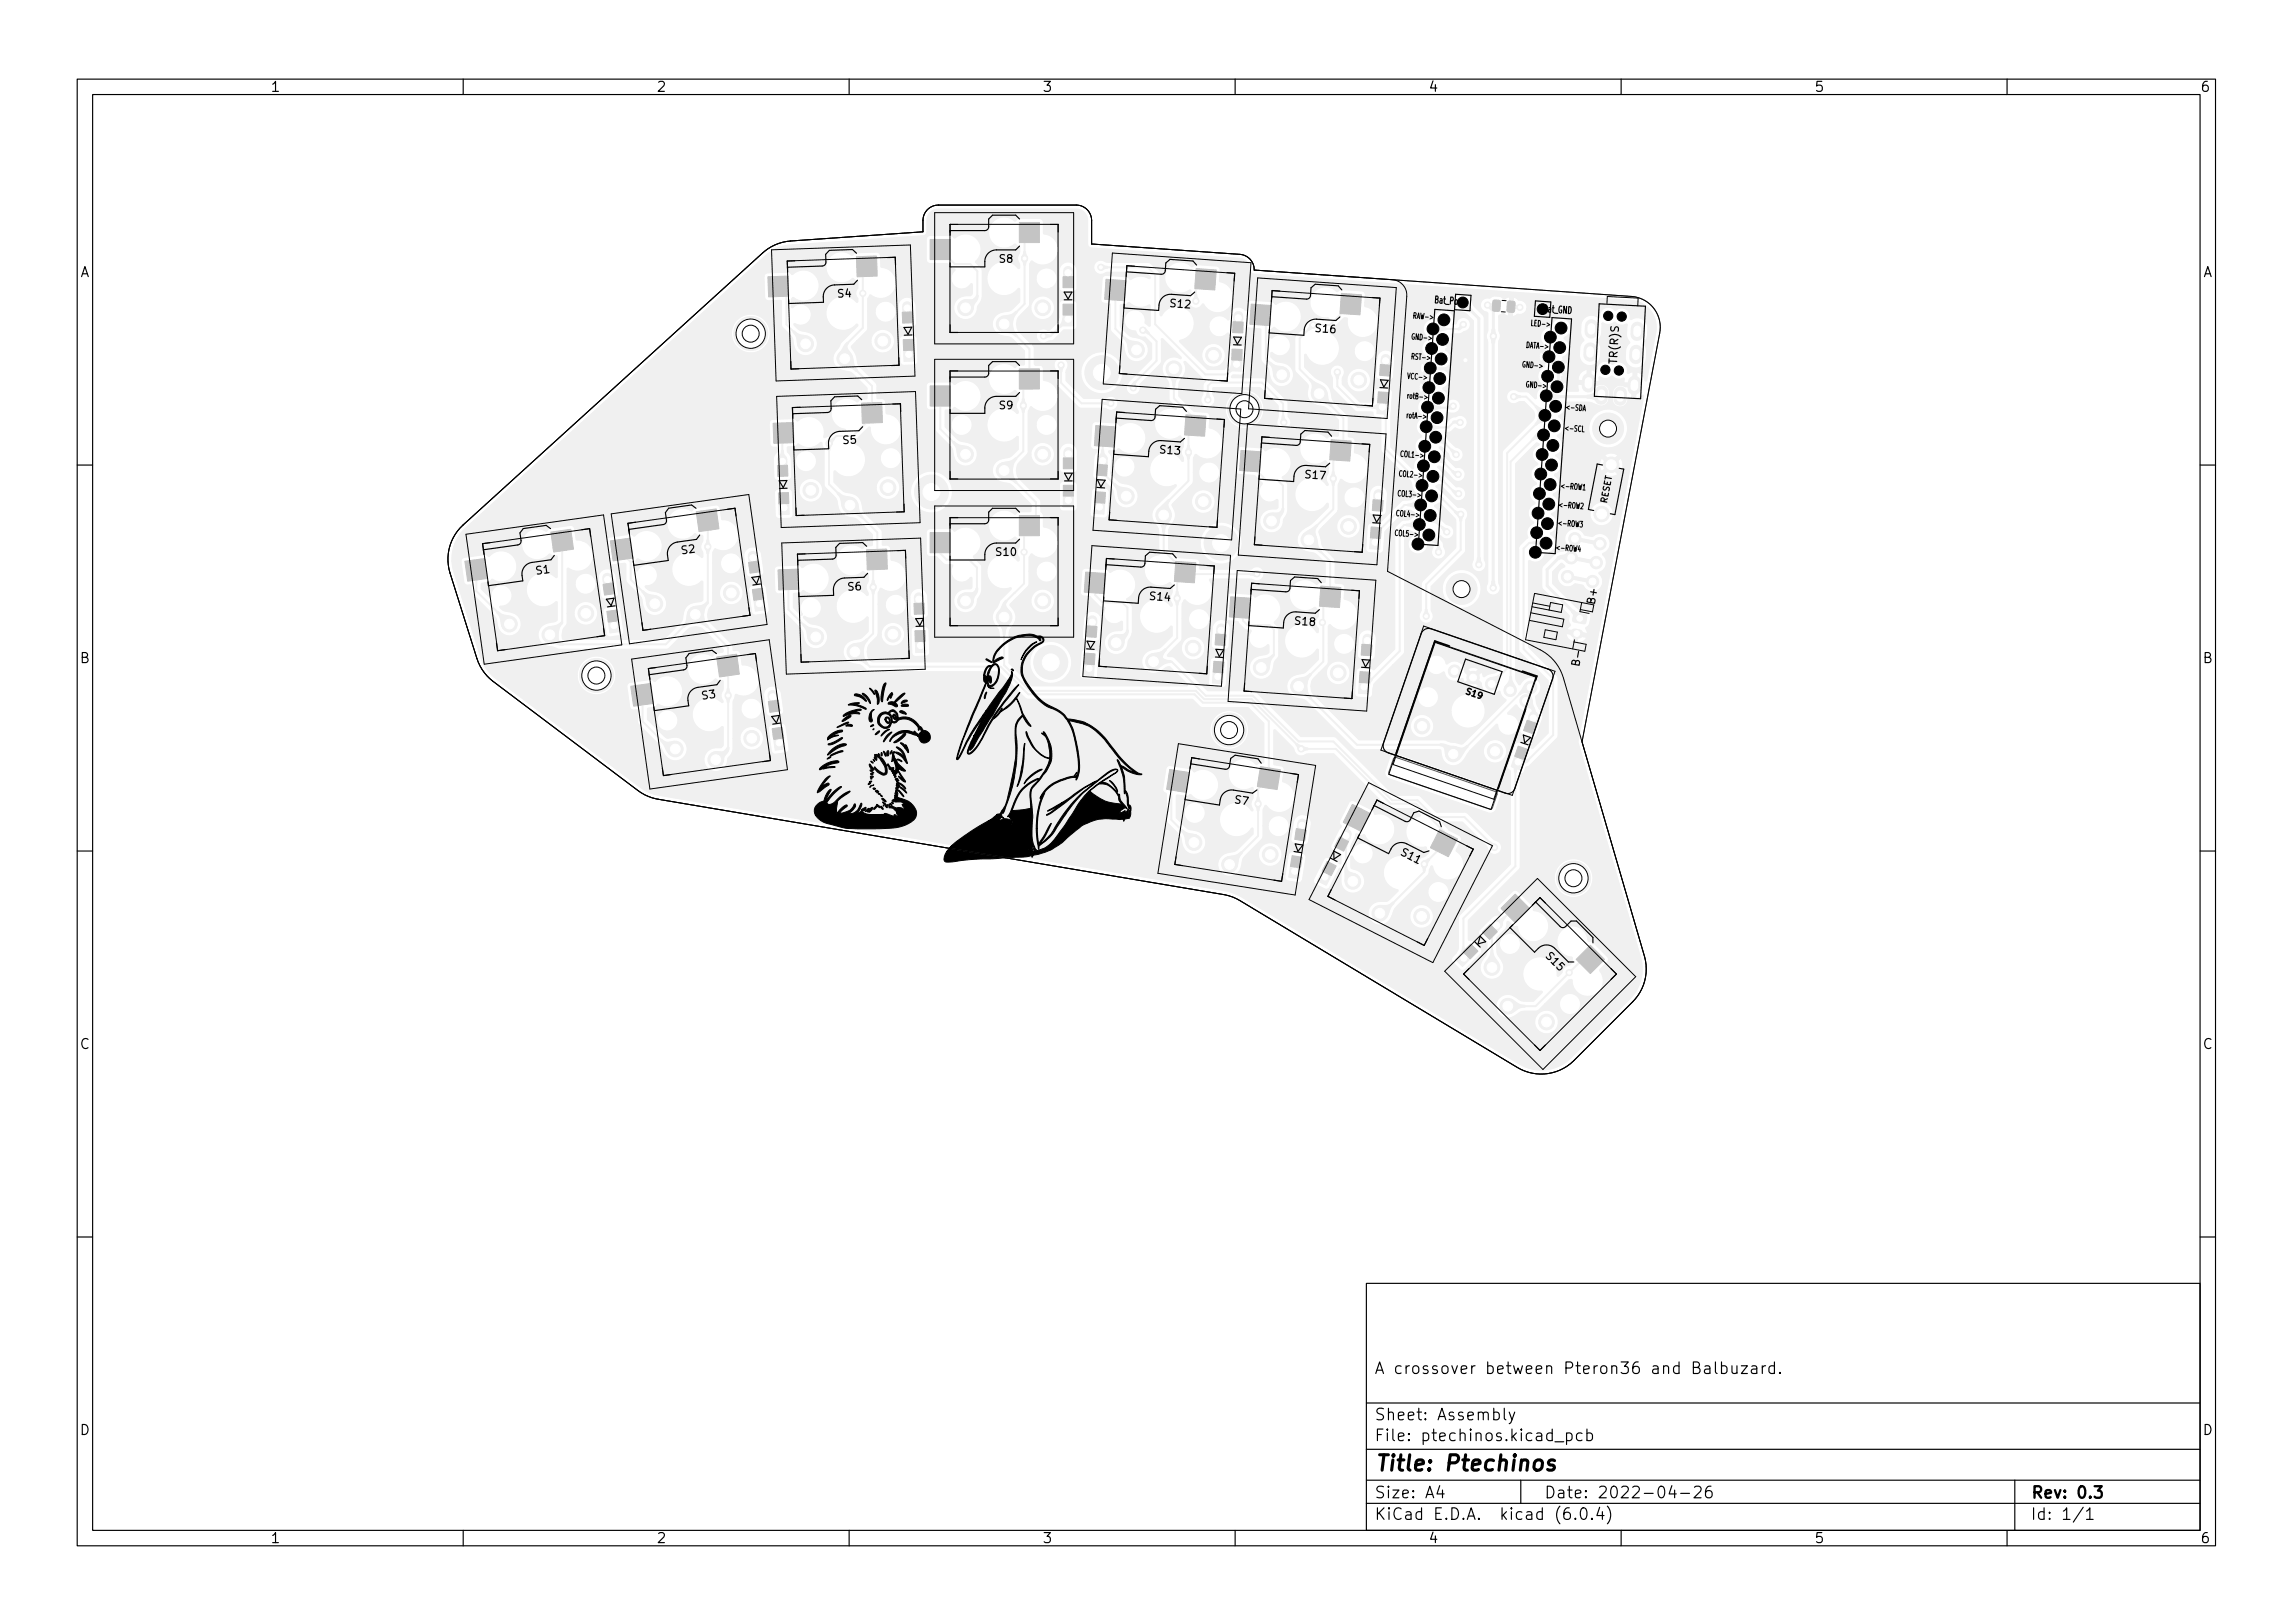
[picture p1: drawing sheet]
<svg xmlns="http://www.w3.org/2000/svg" width="297mm" height="210mm" viewBox="0 0 297 210" stroke-linecap="round" stroke-linejoin="round" font-family="sans-serif">
<defs><g id="words">
<text font-size="2.8" x="178" y="190.6">Title: Ptechinos</text>
<g font-size="2.1">
<text x="178" y="178">A crossover between Pteron36 and Balbuzard.</text>
<text x="178" y="184">Sheet: Assembly</text>
<text x="178" y="186.7">File: ptechinos.kicad_pcb</text>
<text x="178" y="196.9">KiCad E.D.A. kicad (6.0.4)</text>
<text x="178" y="194.1">Size: A4</text>
<text x="200" y="194.1">Date: 2022-04-26</text>
<text x="263" y="194.1">Rev: 0.3</text>
<text x="263" y="196.9">Id: 1/1</text>
</g>
<g font-size="1.8">
<text x="35" y="11.9">1</text>
<text x="85" y="11.9">2</text>
<text x="135" y="11.9">3</text>
<text x="185" y="11.9">4</text>
<text x="235" y="11.9">5</text>
<text x="285" y="11.9">6</text>
<text x="10.3" y="35.9">A</text>
<text x="285.3" y="35.9">A</text>
<text x="10.3" y="85.9">B</text>
<text x="285.3" y="85.9">B</text>
<text x="10.3" y="135.9">C</text>
<text x="285.3" y="135.9">C</text>
<text x="10.3" y="185.9">D</text>
<text x="285.3" y="185.9">D</text>
<text x="35" y="199.9">1</text>
<text x="85" y="199.9">2</text>
<text x="135" y="199.9">3</text>
<text x="185" y="199.9">4</text>
<text x="235" y="199.9">5</text>
<text x="285" y="199.9">6</text>
</g>
<g font-size="1.4">
<text x="129.5" y="34">S8</text>
<text x="108.6" y="38.6" transform="rotate(-2 108.6 38.6)">S4</text>
<text x="151.6" y="39.8" transform="rotate(4 151.6 39.8)">S12</text>
<text x="170.4" y="43" transform="rotate(4 170.4 43)">S16</text>
<text x="209.5" y="47" transform="rotate(-87 209.5 47)">TR(R)S</text>
<text x="129.5" y="53">S9</text>
<text x="109.2" y="57.5" transform="rotate(-2 109.2 57.5)">S5</text>
<text x="150.3" y="58.7" transform="rotate(4 150.3 58.7)">S13</text>
<text x="169.1" y="62" transform="rotate(4 169.1 62)">S17</text>
<text x="88.4" y="71.8" transform="rotate(-8 88.4 71.8)">S2</text>
<text x="69.5" y="74.5" transform="rotate(-8 69.5 74.5)">S1</text>
<text x="109.9" y="76.5" transform="rotate(-2 109.9 76.5)">S6</text>
<text x="129.1" y="72">S10</text>
<text x="149" y="77.7" transform="rotate(4 149 77.7)">S14</text>
<text x="167.8" y="80.9" transform="rotate(4 167.8 80.9)">S18</text>
<text x="206.6" y="78.2" transform="rotate(-80 206.6 78.2)">B+</text>
<text x="204.6" y="86" transform="rotate(-80 204.6 86)">B-</text>
<text x="91" y="90.6" transform="rotate(-8 91 90.6)">S3</text>
<text x="159.9" y="104.1" transform="rotate(9 159.9 104.1)">S7</text>
<text x="181.5" y="110.8" transform="rotate(27 181.5 110.8)">S11</text>
<text x="200.2" y="124" transform="rotate(45 200.2 124)">S15</text>
</g>
<g font-size="1.3">
<text x="185.9" y="39.3" transform="rotate(4 185.9 39.3)">Bat_Pos</text>
<text x="199.9" y="40.4" transform="rotate(4 199.9 40.4)">Bat_GND</text>
</g>
<g font-size="1.1">
<text x="208.1" y="65.3" transform="rotate(-79 208.1 65.3)">RESET</text>
<text x="189.9" y="89.9" transform="rotate(19 189.9 89.9)">S19</text>
</g>
<g font-size="1">
<text x="183.2" y="41.3" transform="rotate(4 183.2 41.3)">RAW-&gt;</text>
<text x="183" y="46.6" transform="rotate(4 183 46.6)">RST-&gt;</text>
<text x="183.1" y="44" transform="rotate(4 183.1 44)">GND-&gt;</text>
<text x="197.4" y="47.6" transform="rotate(4 197.4 47.6)">GND-&gt;</text>
<text x="197.9" y="45.1" transform="rotate(4 197.9 45.1)">DATA-&gt;</text>
<text x="198.6" y="42.2" transform="rotate(4 198.6 42.2)">LED-&gt;</text>
<text x="182.5" y="49.1" transform="rotate(4 182.5 49.1)">VCC-&gt;</text>
<text x="182.6" y="51.7" transform="rotate(4 182.6 51.7)">rotB-&gt;</text>
<text x="197.9" y="50.2" transform="rotate(4 197.9 50.2)">GND-&gt;</text>
<text x="203.1" y="53.1" transform="rotate(4 203.1 53.1)">&lt;-SDA</text>
<text x="181.7" y="59.2" transform="rotate(4 181.7 59.2)">COL1-&gt;</text>
<text x="182.5" y="54.2" transform="rotate(4 182.5 54.2)">rotA-&gt;</text>
<text x="202.9" y="55.8" transform="rotate(4 202.9 55.8)">&lt;-SCL</text>
<text x="181.3" y="64.3" transform="rotate(4 181.3 64.3)">COL3-&gt;</text>
<text x="181.5" y="61.8" transform="rotate(4 181.5 61.8)">COL2-&gt;</text>
<text x="202.1" y="65.8" transform="rotate(4 202.1 65.8)">&lt;-ROW2</text>
<text x="202.4" y="63.3" transform="rotate(4 202.4 63.3)">&lt;-ROW1</text>
<text x="180.9" y="69.4" transform="rotate(4 180.9 69.4)">COL5-&gt;</text>
<text x="181.1" y="66.9" transform="rotate(4 181.1 66.9)">COL4-&gt;</text>
<text x="201.8" y="71.3" transform="rotate(4 201.8 71.3)">&lt;-ROW4</text>
<text x="202.1" y="68.1" transform="rotate(4 202.1 68.1)">&lt;-ROW3</text>
</g>
</g></defs>
<g fill="#f0f0f0" stroke="#f0f0f0" stroke-width=".13">
<path d="M167.2 111.9l1.3 .2-.3 1.7-1.3-.2z"/>
<path d="M167.4 110.9l1.3 .2-.2 1.3-1.3-.2z"/>
<path d="M167.9 107.3l1.3 .2-.2 1.4-1.3-.2z"/>
<path d="M178.5 51.8l1.3 .1-.1 1.8-1.3-.1z"/>
<path d="M178.6 50.8l1.3 .1-.1 1.4-1.3-.1z"/>
<path d="M178.8 47.2l1.3 .1-.1 1.4-1.3-.1z"/>
<path d="M132.1 47.8h2.5v2.6h-2.5z"/>
<path d="M120.5 50h2.6v2.6h-2.6z"/>
<path d="M90.2 66.3l2.6-.4 .3 2.6-2.5 .4z"/>
<path d="M79.1 70.1l2.5-.4 .4 2.6-2.6 .4z"/>
<path d="M112.3 71.2l2.6-.1v2.6l-2.5 .1z"/>
<path d="M100.8 73.8l2.6-.1 .1 2.6-2.6 .1z"/>
<path d="M192.4 39.3l.3-.2 .4 .3h.8l.2 .2-.1 .1-.1 .1-.9-.1a.4 .4 0 0 1-.5 .1 .4 .4 0 0 1-.1-.5z"/>
<path d="M193.5 38.9h.6l.3 .2-.1 1-.2 .2h-.6l-.2-.2 .1-1z"/>
<path d="M195.4 39.1l.6-.1 .3 .2-.1 1-.2 .3-.6-.1-.2-.1 .1-1.1z"/>
<path d="M195.5 39.6h1.1a.4 .4 0 0 1 .6-.1 .4 .4 0 0 1-.1 .6 .4 .4 0 0 1-.6-.1l-.9-.1-.1-.1z"/>
<path d="M97.5 76.4l1.3-.2 .1 1.4-1.2 .2z"/>
<path d="M97.6 77.4l1.3-.2 .2 1.8-1.2 .2z"/>
<path d="M97 72.9l1.3-.2 .2 1.4-1.3 .2z"/>
<path d="M132.1 28.8h2.5v2.6h-2.5z"/>
<path d="M120.5 31h2.6v2.6h-2.6z"/>
<path d="M172.4 57l2.6 .1-.1 2.6-2.6-.1z"/>
<path d="M160.8 58.4l2.6 .1-.2 2.6-2.6-.2z"/>
<path d="M159.6 46.3h1.3l-.1 1.8-1.3-.1z"/>
<path d="M159.6 45.2l1.3 .1v1.4l-1.3-.1z"/>
<path d="M159.7 41.7h1.3v1.4h-1.3z"/>
<path d="M163.3 99.3l2.6 .4-.5 2.6-2.5-.4z"/>
<path d="M151.5 99.7l2.6 .4-.4 2.6-2.6-.4z"/>
<path d="M140.6 84.6l1.3 .1-.1 1.4-1.3-.1z"/>
<path d="M140.5 85.7h1.3l-.1 1.8-1.3-.1z"/>
<path d="M140.8 81.1l1.3 .1-.1 1.4-1.3-.1z"/>
<path d="M196.3 97.6l1.3 .5-.6 1.6-1.2-.4z"/>
<path d="M196.7 96.7l1.2 .4-.4 1.3-1.3-.4z"/>
<path d="M197.8 93.3l1.3 .4-.5 1.4-1.2-.5z"/>
<path d="M137.7 39.4h1.3v1.4h-1.3z"/>
<path d="M137.7 40.4h1.3v1.8h-1.3z"/>
<path d="M137.7 35.9h1.3v1.4h-1.3z"/>
<path d="M92.8 85.1l2.6-.3 .4 2.5-2.6 .4z"/>
<path d="M81.7 88.9l2.6-.4 .4 2.6-2.6 .4z"/>
<path d="M171.9 111.6l1.2 .6-.7 1.2-1.1-.6z"/>
<path d="M171.5 112.5l1.1 .6-.8 1.6-1.2-.6z"/>
<path d="M173.5 108.4l1.2 .6-.6 1.3-1.2-.6z"/>
<path d="M78.6 79.2l1.3-.2 .2 1.4-1.3 .2z"/>
<path d="M78.8 80.2l1.2-.1 .3 1.7-1.3 .2z"/>
<path d="M78.1 75.7l1.3-.2 .2 1.4-1.3 .2z"/>
<path d="M110.9 33.3l2.6-.1 .1 2.6-2.6 .1z"/>
<path d="M99.5 35.9l2.6-.1 .1 2.6-2.6 .1z"/>
<path d="M173.8 38l2.6 .2-.2 2.6-2.6-.2z"/>
<path d="M162.1 39.4l2.6 .2-.2 2.6-2.6-.2z"/>
<path d="M141.8 64.7l1.3 .1-.1 1.8-1.3-.1z"/>
<path d="M141.9 63.7l1.3 .1-.1 1.4-1.3-.1z"/>
<path d="M142.2 60.2l1.3 .1-.1 1.4-1.3-.1z"/>
<path d="M117 45h1.3l.1 1.8h-1.3z"/>
<path d="M117 44h1.3l.1 1.4h-1.3z"/>
<path d="M116.9 40.5l1.3-.1v1.4l-1.3 .1z"/>
<path d="M155 34.8l2.5 .2-.1 2.6-2.6-.2z"/>
<path d="M143.3 36.2l2.6 .2-.2 2.6-2.6-.2z"/>
<path d="M153.6 53.7l2.6 .2-.2 2.6-2.6-.2z"/>
<path d="M142 55.1l2.5 .2-.1 2.6-2.6-.2z"/>
<path d="M111.6 52.2l2.6-.1 .1 2.6-2.6 .1z"/>
<path d="M100.2 54.8l2.6-.1v2.6l-2.6 .1z"/>
<path d="M176.2 87l1.3 .1-.1 1.4-1.3-.1z"/>
<path d="M176.1 88l1.3 .1-.1 1.8-1.3-.1z"/>
<path d="M176.4 83.5l1.3 .1-.1 1.4-1.3-.1z"/>
<path d="M137.8 63.9h1.3v1.8h-1.3z"/>
<path d="M137.8 62.9h1.3v1.4h-1.3z"/>
<path d="M137.8 59.3h1.3v1.4h-1.3z"/>
<path d="M132.1 66.8h2.5v2.6h-2.5z"/>
<path d="M120.5 69h2.6v2.6h-2.6z"/>
<path d="M171.1 75.9l2.6 .2-.2 2.6-2.6-.2z"/>
<path d="M159.4 77.3l2.6 .2-.2 2.6-2.6-.2z"/>
<path d="M206 122.4l1.9 1.9-1.9 1.8-1.8-1.8z"/>
<path d="M194.5 117.7l1.8-1.9 1.8 1.9-1.8 1.8z"/>
<path d="M204 79.4h.1l1.4 .3 .1 .2-.2 .8-.3 .1-1.3-.3-.1-.2z"/>
<path d="M157.3 85.7l1.3 .1-.1 1.4-1.3-.1z"/>
<path d="M157.2 86.7l1.3 .1-.1 1.8-1.3-.1z"/>
<path d="M157.5 82.1l1.3 .1-.1 1.4-1.3-.1z"/>
<path d="M177.6 68.3l1.3 .1-.1 1.4-1.3-.1z"/>
<path d="M177.6 69.3l1.3 .1-.2 1.8-1.3-.1z"/>
<path d="M177.9 64.7l1.3 .1-.1 1.4-1.3-.1z"/>
<path d="M118.6 82.8l1.3-.1v1.8h-1.3z"/>
<path d="M118.5 81.7h1.3l.1 1.4h-1.3z"/>
<path d="M118.4 78.2l1.3-.1 .1 1.4-1.3 .1z"/>
<path d="M100.2 95.4l1.3-.2 .2 1.8-1.3 .2z"/>
<path d="M100 94.4l1.3-.2 .2 1.4-1.3 .2z"/>
<path d="M99.5 90.9l1.3-.2 .2 1.4-1.3 .2z"/>
<path d="M71.4 68.9l2.5-.3 .4 2.5-2.6 .4z"/>
<path d="M60.2 72.7l2.6-.3 .4 2.5-2.6 .4z"/>
<path d="M100.9 64.9h1.3v1.7l-1.3 .1z"/>
<path d="M100.8 63.9l1.3-.1 .1 1.4-1.3 .1z"/>
<path d="M100.7 60.3h1.3l.1 1.4h-1.3z"/>
<path d="M190.5 122.3l.9 .9-.9 1-1-.9z"/>
<path d="M188.5 124.3l1.3-1.3 .9 1-1.2 1.2z"/>
<path d="M192.1 120.8l.9-1 1 .9-1 1z"/>
<path d="M186.5 107.5l2.3 1.2-1.2 2.3-2.3-1.2z"/>
<path d="M175.2 104.2l2.3 1.2-1.2 2.3-2.3-1.2z"/>
<path d="M203.5 69.2a.8 .8 0 0 1 .8-.1 .8 .8 0 0 1 .5 .7l2.5 .4 .1 .2v.2h-.2l-2.5-.5a.8 .8 0 0 1-1.2 .3 .8 .8 0 0 1 0-1.2z"/>
<path d="M203 71.6a.8 .8 0 0 1 .9-.1 .8 .8 0 0 1 .4 .7l2.5 .5 .2 .2-.1 .1-.2 .1-2.4-.5a.8 .8 0 0 1-1.2 .3 .8 .8 0 0 1-.1-1.3z"/>
<path d="M202.6 74.1a.8 .8 0 0 1 .8-.1 .8 .8 0 0 1 .5 .7l2.4 .5 .2 .1-.1 .2h-.1l-2.5-.5a.8 .8 0 0 1-1.2 .3 .8 .8 0 0 1 0-1.2z"/>
<path d="M152.3 72.7l2.6 .2-.2 2.6-2.6-.2z"/>
<path d="M140.6 74.1l2.6 .2-.1 2.6-2.6-.2z"/>
<path d="M184.4 111.6l.6-.4 .2 .2-.3 .7h-.5z"/>
<path d="M193.7 119.3l.1-.1a1.49 1.49 0 0 0 1-.4l.2 .2a1.95 1.95 0 0 0-.5 1.1h-.9z"/>
<path d="M188.2 54.6l.7-.2 .4 .3-.3 .4-.4-.3h-.2z"/>
<path d="M164.4 66.5h1a.54 .54 0 0 0 .7-.6h.2v.2l-.5 1-.1 .4-1.3 .4z"/>
<path d="M188.5 96.7a1.33 1.33 0 0 0 1.4 0l.1-.1 .2 .2-1.2 1.6-1.2-.6z"/>
<path d="M199.4 53.6l1-.1v1a2.41 2.41 0 0 0-1.4 .6l-.1-.2 .3-.5z"/>
<path d="M135 43.5l.3-.3 .7 .2v.2l-.7 .3z"/>
<path d="M159.6 47h.8v.8a1.83 1.83 0 0 0-1.1 .5l-.2-.2a1.79 1.79 0 0 0 .5-1.1z"/>
<path d="M137.8 41.1h.8l-.1 .9-.7 .1-.4 .3-.2-.2 .3-.3z"/>
<path d="M104.2 80.9l.2 .1a3.5 3.5 0 0 0 1.6 .5v1.4l-1.3-.1a3.9 3.9 0 0 0-.7-1.8z"/>
<path d="M185.6 56.5l1-.4 .8 1.4-.1 .2a1.24 1.24 0 0 0-1.3-.3z"/>
<path d="M89.8 78.6h.2a2.23 2.23 0 0 0 1.6-.6l.2 .2a3.5 3.5 0 0 0-.8 1.8l-1.3-.1z"/>
<path d="M178.7 117.3a2 2 0 0 0 1.5-.3l.2-.1 .2 .1a2.58 2.58 0 0 0-.7 1.3l-.3 .6-1.3-.3z"/>
<path d="M174.6 106.9l.2 .2a.63 .63 0 0 0 .1 .9l-.5 .6-.5-.8z"/>
<path d="M89.7 79.2l1.3 .1a3 3 0 0 0 .7 1.8l-.1 .2-.2-.2a3.7 3.7 0 0 0-1.7-.6z"/>
<path d="M169.2 69.6h1.3a3.8 3.8 0 0 0 .7 1.8l-.2 .2-.2-.2a2.68 2.68 0 0 0-1.3-.4l-.3-.1z"/>
<path d="M130.1 79.4l.9 1a3.9 3.9 0 0 0-.8 1.8h-.2a4 4 0 0 0-.8-1.8z"/>
<path d="M145.7 43.7l.6 .4 1.3 .3v1.3h-1.3a3.2 3.2 0 0 0-.7-1.9z"/>
<path d="M107.4 57.2l.3 .4-.2 .7h-.2l-.3-.7z"/>
<path d="M154.8 38.2h.2l.3 .6-.4 .4-.3-.4z"/>
<path d="M164.4 47.1l.2-.2 .5 .4 1.3 .3v1.3h-1.3a3.1 3.1 0 0 0-.7-1.8z"/>
<path d="M185.5 59l.9-.4 .9 1.4-.2 .2-.1-.1a1.04 1.04 0 0 0-1.1-.2z"/>
<path d="M186.7 68.4l.2-.2 .6 .3 .1 .5h-.6z"/>
<path d="M163 103.9l.3 .4-.2 .7h-.3l-.2-.7z"/>
<path d="M147 49.4l.2 .2a.38 .38 0 0 0 0 .5l-.4 .3-.3-.4z"/>
<path d="M189.4 122.7h.3a1.67 1.67 0 0 0 .5 1.1l-.5 .6-.7-.5 .4-.8z"/>
<path d="M196 98.7l.8-.3 .2 .9a.83 .83 0 0 0-.6 .7h-.2z"/>
<path d="M94.3 89.9l.4 .4-.3 .7h-.2l-.2-.7z"/>
<path d="M195.6 87.7h.2a3.1 3.1 0 0 0 .6 1.4l-.8 .7-.7-.8a2.4 2.4 0 0 0 .7-1.3z"/>
<path d="M189.2 66.4l.4 .4-.3 .7h-.2l-.2-.7z"/>
<path d="M199 52.5a2.34 2.34 0 0 0 1.4 .6v1h-1l-.2-.9-.3-.5z"/>
<path d="M203.6 79.3l.2-.2 .4 .2 .6 .2v.8h-.7l-.2-.6z"/>
<path d="M184.4 55.2l.8-.6a1.63 1.63 0 0 0 1.2 .7v.2l-.5 .1-.9 .4z"/>
<path d="M186.2 70.7h.3l.2 .6-.3 .4-.4-.4z"/>
<path d="M129.7 60l1.3-.3 .6-.4 .1 .2a3.2 3.2 0 0 0-.7 1.8h-1.3z"/>
<path d="M123.6 57.2a3.1 3.1 0 0 0 1.8 .7v1.3h-1.3a3.9 3.9 0 0 0-.7-1.8z"/>
<path d="M168.3 97l.4-.3 .7 .2v.2l-.7 .3z"/>
<path d="M174.2 112.3h.3a.98 .98 0 0 0 1 .9h.1v1.3l-1.4-.3z"/>
<path d="M129.7 60.6h1.3a3.9 3.9 0 0 0 .7 1.8l-.1 .2-.6-.4-1.3-.3z"/>
<path d="M70.9 81.9h1.3l.1 .4a.86 .86 0 0 0 .4 1l.3 .1v.2l-1.8-.4z"/>
<path d="M91.6 70h.2l.2 .6-.3 .4-.4-.3z"/>
<path d="M109.1 46.1h1.3a3.9 3.9 0 0 0 .7 1.9l-.2 .1-.5-.4-1.3-.3z"/>
<path d="M170.5 50.6l1.3 .1a3.1 3.1 0 0 0 .7 1.8l-.1 .2a3.2 3.2 0 0 0-1.9-.8z"/>
<path d="M102.7 43l.2-.1 .2 .2a1.97 1.97 0 0 0 1.2 .4l.4 .1v1.3h-1.3a3.6 3.6 0 0 0-.7-1.9z"/>
<path d="M173.2 48l.4 .4-.2 .7h-.3l-.2-.7z"/>
<path d="M70.9 81.3l.2-.1a2.48 2.48 0 0 0 1.6-.6l.2 .1a3.2 3.2 0 0 0-.7 1.9h-1.3z"/>
<path d="M196.3 98.7l.6-.6 .2 .1a.61 .61 0 0 0 .7 .2h.1l.2 .1-1 .7z"/>
<path d="M185.3 42.6l.7-.7 .1 .1a1.79 1.79 0 0 0 1.2 .5v.2a2.24 2.24 0 0 0-1.3 .6z"/>
<path d="M194.8 130.3l1-.9 .2 .1a2.18 2.18 0 0 0 1.5 .7v.3a2.18 2.18 0 0 0-1.5 .7l-.2 .1z"/>
<path d="M130.3 77.8l.2 .1a.65 .65 0 0 0 .1 1.1l.4 .5-.9 1-.7-1.3z"/>
<path d="M188.1 63.6l.2-.1 .3 .1h.2l.3 .4-.4 .2z"/>
<path d="M148.9 85.7l1-.9 .2 .1a2.2 2.2 0 0 0 1.6 .7v.2a2.12 2.12 0 0 0-1.6 .7l-.2 .1z"/>
<path d="M197.7 88.5l1 .5-.6 .8-.7-.1-.5 .3-.1-.2z"/>
<path d="M174.4 107.9l.5 .6v.2a1.55 1.55 0 0 0-.4 1h-.3a1.87 1.87 0 0 0-.4-1.2z"/>
<path d="M91.7 70.6l.3 .4-.2 .7h-.2l-.3-.7z"/>
<path d="M142.4 34.6l.4-.3 .7 .2v.2l-.7 .3z"/>
<path d="M188.2 61l.3 .1h.3l.3 .4-.5 .2-.5-.6z"/>
<path d="M169.7 42h.5v.5l-.6 .3-.2-.2z"/>
<path d="M153.8 57.7h.3l.2 .7-.4 .4-.3-.4z"/>
<path d="M144.3 82.3l1-.1a.53 .53 0 0 0 .6-.6h.3v.3l-.5 1-.1 .4-1.4 .3z"/>
<path d="M178.3 68.9l.2 .1a.71 .71 0 0 0 .2 1l-.6 .6-.4-.8z"/>
<path d="M129.7 41.6h1.3a4.3 4.3 0 0 0 .8 1.9l-.2 .1a2.1 2.1 0 0 0-1.6-.6l-.2-.1z"/>
<path d="M201.7 72.2l.3-.2 .7-.1 .3-.2 .9 .6-.7 .7-.2-.1a1.02 1.02 0 0 0-.9-.5l-.1 .1z"/>
<path d="M189.2 41.9h.5l-.1 .5-.6 .3h-.1v-.2a.29 .29 0 0 0 .3-.4z"/>
<path d="M152.1 47.3l.9 .9a3.9 3.9 0 0 0-.8 1.8h-.2a4 4 0 0 0-.8-1.8z"/>
<path d="M142.8 59.4l.6 .6-.3 .6-.1 .5h-.3l-.1-.5-.3-.6z"/>
<path d="M161.9 74.3l.4-.1 .3-.2 .4 .3-.3 .4-.8-.2z"/>
<path d="M152.4 76.6h.2l.2 .7-.3 .4-.4-.4z"/>
<path d="M144.2 62.8l.2-.2 .2 .2a3.4 3.4 0 0 0 1.6 .5l.1 1.3h-1.4a3.9 3.9 0 0 0-.7-1.8z"/>
<path d="M197.4 90.5l1.1 .3 .2 1.4h-.2a.78 .78 0 0 0-.9-.6l-.2-.1z"/>
<path d="M176.5 88.4l.1-.1a1.49 1.49 0 0 0 1-.4l.2 .2a1.75 1.75 0 0 0-.5 1.1h-.8z"/>
<path d="M198.6 70.2l.5-.1 .9-.4 .7 .7-.8 .6-.7-.4-.6-.2z"/>
<path d="M188.6 66.2l.2 .1h.3l.3 .3-.5 .3-.5-.5z"/>
<path d="M143 52.1l.7-.2 .4 .3-.4 .4-.7-.2z"/>
<path d="M186.6 96.4l1.7 .3 .3 1.3h-1.3l-.2-1.1a.5 .5 0 0 0-.5-.3z"/>
<path d="M64.3 79.4l.2-.2 .2 .2a3.4 3.4 0 0 0 1.6 .5v1.3h-1.3a3.9 3.9 0 0 0-.7-1.8z"/>
<path d="M152.5 77.3l.3 .4-.2 .7h-.2l-.3-.7z"/>
<path d="M132.7 33.3l.4 .4-.3 .6h-.2l-.2-.6z"/>
<path d="M191.4 72.3h.4l.1 .7-.3 .3-.4-.3z"/>
<path d="M110.4 84.1h1.3a3.9 3.9 0 0 0 .7 1.8l-.2 .2-.2-.2a2.68 2.68 0 0 0-1.4-.4l-.2-.1z"/>
<path d="M153.9 58.4l.4 .4-.2 .7h-.3l-.2-.7z"/>
<path d="M193.3 42.7h.3l.2 .7-.4 .3-.3-.3z"/>
<path d="M184.6 52.7l.7-.6 .2 .1a1.49 1.49 0 0 0 .9 .5h.2v.2a2.57 2.57 0 0 0-1.4 .6z"/>
<path d="M142.7 58.3h.3l.1 .5 .3 .6-.6 .6-.5-.6 .3-.6z"/>
<path d="M92.4 97.4h1.2a.49 .49 0 0 0 .6-.5h.2v.4l-.2 .3a1.13 1.13 0 0 0-.5 .8l-1.3 .4z"/>
<path d="M137.4 47.1l.4 .4-.2 .7h-.3l-.2-.7z"/>
<path d="M172.7 61.8l.4 .4-.3 .7h-.2l-.2-.7z"/>
<path d="M108.4 63.9l.2-.1 .6 .4 1.2 .3 .1 1.3h-1.4a3.9 3.9 0 0 0-.7-1.9z"/>
<path d="M177.7 52.6l.5-.1 .6-.4 .6 .6-.6 .6-.6-.3-.5-.1z"/>
<path d="M124.7 76.9l1-.1a.61 .61 0 0 0 .7-.6h.3v.3l-.5 1-.1 .4-1.4 .3z"/>
<path d="M183.1 61.6a2.4 2.4 0 0 0 1.4 .6v.9h-1a2.38 2.38 0 0 0-.5-1.3z"/>
<path d="M147.9 42.7l.4-.2 .6 .6-.2 .2-.3-.2-.3 .1z"/>
<path d="M150.7 66.2l1 1a3.9 3.9 0 0 0-.8 1.8h-.3a4 4 0 0 0-.8-1.8z"/>
<path d="M184.6 79h.3l.2 .6-.3 .4-.4-.3z"/>
<path d="M132.6 52.3l.3 .4-.2 .7h-.3l-.2-.7z"/>
<path d="M195.9 51.4l.4-.4 .6 .3 .1 .2-.7 .2z"/>
<path d="M124.7 38.9l1-.1a.59 .59 0 0 0 .8-.5h.2l-.2 .7a1.26 1.26 0 0 0-.4 .9l-1.4 .3z"/>
<path d="M168.8 69.2l1.7-1.2 .2 .2a1.22 1.22 0 0 0-.2 1.5l-1 .7z"/>
<path d="M109.7 65.1h1.4a3.9 3.9 0 0 0 .7 1.8l-.2 .2-.2-.2a2.49 2.49 0 0 0-1.4-.4l-.2-.1z"/>
<path d="M198.4 91.7l.2-.2 .1 .2 .4 .9-.5 .7-.6-.6 .3-.3a.44 .44 0 0 0 .1-.7z"/>
<path d="M205.6 51.2a1.67 1.67 0 0 0 1.3-.7l1 .6-.6 .9-1.1-.4h-.6z"/>
<path d="M184.8 69l1 .1a2.41 2.41 0 0 0 .6 1.3l-.2 .2a2.5 2.5 0 0 0-1.4-.6z"/>
<path d="M193.1 123.1h.3a4 4 0 0 0 .8 1.8l-.9 .9-.9-.9 .3-.6a1.73 1.73 0 0 0 .4-1.2z"/>
<path d="M162.8 103.3h.3l.2 .7-.3 .3-.4-.3z"/>
<path d="M110.4 83.5l.2-.1a2.48 2.48 0 0 0 1.6-.6l.2 .1a3.2 3.2 0 0 0-.7 1.9h-1.3z"/>
<path d="M199.4 55.8l.9 .6-.7 .6-.6-.2-.4 .3-.2-.2z"/>
<path d="M149.1 84.7h.2a2.48 2.48 0 0 0 1.6-.6l.2 .1a2.18 2.18 0 0 0-.6 1.6l-.1 .2-1.3 .1z"/>
<path d="M193.2 119.9l.9-.3v.9a.66 .66 0 0 0-.7 .6l-.3-.1z"/>
<path d="M150 66l1.4-1.3 .1 .2a.87 .87 0 0 0 .1 1.2l.1 .2-1 .9z"/>
<path d="M178.9 52.5l.8 .2-.1 1.3h-.2a.78 .78 0 0 0-.6-.7z"/>
<path d="M187.4 52.7l.3-.1 .2-.2 .5 .1-.2 .5-.8-.1z"/>
<path d="M107.3 57.1l.6-.4 .2 .2-.3 .7h-.6z"/>
<path d="M182.4 65.3a2.7 2.7 0 0 0 1.3-.6l.7 .7-.7 .7-.3-.2a1.51 1.51 0 0 0-1-.4z"/>
<path d="M193.1 43.7l.4-.4 .3 .4-.2 .7h-.4z"/>
<path d="M185 66.5h1a2.41 2.41 0 0 0 .5 1.4l-.1 .1a2.5 2.5 0 0 0-1.4-.5z"/>
<path d="M193.2 75.3h.4l.2 .7-.4 .4-.3-.4z"/>
<path d="M113.1 75.9l.4 .3-.3 .7h-.2l-.2-.7z"/>
<path d="M187.9 58.4l.2-.2 .7 .3v.5h-.5z"/>
<path d="M184.5 111.7l.4 .4-.3 .7h-.2l-.3-.7z"/>
<path d="M132.6 32.6h.3l.2 .7-.4 .4-.3-.4z"/>
<path d="M169.9 42.1l.4-.4 .7 .3v.2l-.7 .3z"/>
<path d="M89.1 79.3l1.3-.1 .1 1.3-1.3 .4-.6 .4-.2-.2a2.13 2.13 0 0 0 .6-1.6z"/>
<path d="M185.1 64.2l.9-.5 1 .9-.1 .2a.63 .63 0 0 0-1 .1h-.1z"/>
<path d="M101.2 58.4h.3l.1 .5 .3 .6-.6 .6-.5-.6 .3-.6z"/>
<path d="M167.9 96.5l.1-.2 .7 .3v.6l-.5-.1z"/>
<path d="M83.3 76.6l.6 .3 1.3 .4v1.3l-1.3-.1a3.9 3.9 0 0 0-.7-1.8z"/>
<path d="M193.1 109.1l.6 .3v.5h-.5l-.3-.7z"/>
<path d="M185.3 61.7l.9-.5 .9 1.1-.1 .2-.4-.3-.7 .2z"/>
<path d="M166.1 53.9h.2l.1 .3 .2 .3-.2 .4-.5-.3z"/>
<path d="M94.2 89.2h.2l.3 .7-.4 .4-.3-.4z"/>
<path d="M109.7 44.3l.2 .2-.2 .3a2.34 2.34 0 0 0 .6 1.2l-.9 1-.7-1.2z"/>
<path d="M85.6 95.9l.1-.1 .6 .3 1-.1 .7 1.2-1.2 .5z"/>
<path d="M113 75.2h.2l.3 .7-.4 .4-.3-.4z"/>
<path d="M156.3 50.9h.3l.2 .7-.3 .4-.4-.4z"/>
<path d="M182.2 67.9l.6-.1 .7-.5 .7 .6-.6 .8-.2-.1a2.09 2.09 0 0 0-1.2-.5z"/>
<path d="M199.9 51.2l.8-.5a1.66 1.66 0 0 0 1.3 .5v.4h-.5l-1 .4z"/>
<path d="M169.8 49.1l1.8 1.2-.6 1.2-1.1-.6a1.46 1.46 0 0 0-.3-1.7z"/>
<path d="M158.9 111h.3a2.48 2.48 0 0 0 1.6-.7l.1 .2a4 4 0 0 0-.7 1.8l-1.3 .1z"/>
<path d="M167.9 88l1.3-.3 .5-.4 .2 .1a3.2 3.2 0 0 0-.7 1.8l-1.3 .1z"/>
<path d="M129.8 41a2.97 2.97 0 0 0 1.8-.7l.2 .2a3.5 3.5 0 0 0-.8 1.8h-1.3z"/>
<path d="M60 68.7l5.3-4.9h35l.1 3 .2 .3 .3 .1 1.4-.1 .3-.1 .1-.3-.1-2.9-.1-.3h1a1.53 1.53 0 0 0 2.2 1.4 1.53 1.53 0 0 0 .2-2.6 1.53 1.53 0 0 0-2.4 1v.2h-1l-.3-.2-1.5 .1-.2 .1-.2 .3h-35l10-9h24.3l.1 2.8 .3 .3h.6l.1 .2v.4l-.4 .4-.1 .4 .1 2.7 .4 .2 1.6-.1 .3-.4-.1-2h.5v.2a1.36 1.36 0 0 0 1.5 1.2h.1a1.36 1.36 0 0 0 1.1-1.1l.1-.4-.3-.7-.5-.4-.5-.1-.5 .1-.5 .2-.4 .5-.1 .5h-.5l-.1-.6-.4-.6v-.6l1-.1 .4-.3 .2 .1a2.01 2.01 0 0 0 2.5-.1l.2-.2h.2l.2 .9 .1 4.5v.3l1.5 1.6 .4 1.3 .3 .6 .6 .4 1.3 .3 2.1 2.1v1.3l-.9 .1-.4 .4-.2-.1a2.01 2.01 0 0 0-2.5 .1 2.01 2.01 0 0 0-.4 2.5l.1 .2a2.04 2.04 0 0 0 3.1 .2l.7 .4v.9l-.3 .8 .3 .7a.19 .19 0 0 1-.1 .2 .19 .19 0 0 1-.2 .1 2.23 2.23 0 0 0-2.4-.6 2.23 2.23 0 0 0-1.5 2.1v.3a2.23 2.23 0 0 0 2 1.9h.1a2.35 2.35 0 0 0 1.9-.9l.2 .1v1.8l-1 .9-1.2 .3a1.54 1.54 0 0 0-1.1 1.6 1.54 1.54 0 0 0 1.3 1.4l1 .2 .8 .7 .4 .1h16.6l3.5 3.4 .3 .2h21.3l1 .9 .3 .2h5.9l2.1 2v5v.1h-.4l-.5 .2h-.1a2.02 2.02 0 0 0-2.8-.3 2.02 2.02 0 0 0-.4 2.8 2.02 2.02 0 0 0 2.7 .5l.1 .1v1.2l-.2 .8 .2 .7a.15 .15 0 0 1 0 .2 .15 .15 0 0 1-.2 0 2.23 2.23 0 0 0-3.4-.5 2.23 2.23 0 0 0 .1 3.4 2.23 2.23 0 0 0 3.4-.6l.1 .1v.7l-1.9 1.8-.5 .4-1.1 .2a1.53 1.53 0 0 0-.5 2.7 1.53 1.53 0 0 0 2.5-1l.2-.9 .5-.6h1.5a1.53 1.53 0 0 0 2.2 1.4 1.53 1.53 0 0 0 .2-2.6 1.53 1.53 0 0 0-2.4 1v.2h-1.5l1.9-1.9h3.8a.54 .54 0 0 0 .6 .4l1.2 .2 .3-.1 .2-.2 .2-1.6a1.42 1.42 0 0 0-.3-1.7l-.6-.3a1.17 1.17 0 0 0-1.2 .9l-.4 2.4h-3.8l.2-.4v-1.4h.7v.2a1.36 1.36 0 0 0 1.4 1.2h.2a1.36 1.36 0 0 0 1.1-1.6 1.36 1.36 0 0 0-1.6-1.1l-.4 .1-.4 .3-.2 .4-.1 .5h-.7v-2.1l.3-.6 .2 .1a2.02 2.02 0 0 0 3.3 0 2.02 2.02 0 0 0-1.2-3.1l.2-1.5a.5 .5 0 0 0-.4-.6l-.9-.1-.1-.1v-4.3l.1-.2 .1 .1 2.3 2.2 .3 .8 .5 .3h.3l.9-.2h3.3l7 6.9 .3 .2h3l.9 .7v.2l-.1 .1a2.02 2.02 0 0 0-1.7 2.4 2.02 2.02 0 0 0 2.5 1.5l.2 .4 .2 .2v.1l-.5 .6-.7 .3-.2 .3-.1 .4h-.2l-.1-.1a2.23 2.23 0 0 0-2.5-1 2.23 2.23 0 0 0-1.6 2.2v.3a2.26 2.26 0 0 0 1.9 1.9v.2l-1.3 1.2-.3 .1h-.9a1.54 1.54 0 0 0-1 2.5 1.54 1.54 0 0 0 2.7-.6h2.3v.3a1.53 1.53 0 0 0 2.5 1 1.53 1.53 0 0 0-.2-2.6 1.53 1.53 0 0 0-2.3 1.3h-2.3l.5-1.1 2-2.1h2.2a1.36 1.36 0 0 0 1.5 1.4 1.36 1.36 0 0 0 1.1-1.7 1.36 1.36 0 0 0-1.9-.9v.1a1.4 1.4 0 0 0-.7 1.1h-2.2l2.2-2.2 .2-.6 .1-.4a.13 .13 0 0 1 .2-.1 .13 .13 0 0 1 .1 .1 2.02 2.02 0 0 0 3.1 1.4 2.02 2.02 0 0 0-.1-3.5l.7-1.3v-.4l-.2-.3-1.4-.7-.8-.8v-.2h2.6l3 3.1 .2 .5a.91 .91 0 0 0 1.5 .4 .91 .91 0 0 0-.1-1.5l-.7-.4-3.4-3.3-.3-.1h-3.6l-2.2-2.1-3.3-.1-2.9-2.8h1.7l.2 .4 .3 .3 13 4.4h.5l.4-.3 .6-1.9a.81 .81 0 0 0-.5-1l-12.9-4.5a.81 .81 0 0 0-1 .5l-.6 2.1h-1.7l-4.7-4.7-.3-.1h-4.2l-5.9-5.8-.3-.1h-5.9l-.9-1h1l.2 .3 .2 .2 1.5 .1 .3-.1 .2-.3 .1-3.1-.3-.3-1.5-.1a.5 .5 0 0 0-.4 .4l-.3 2.9h-1l-3.4-3.3-.8-.2a.36 .36 0 0 1 .2-.5l.6-.5h.9a1.53 1.53 0 0 0 1.8 1.5 1.53 1.53 0 0 0 1.2-2l.9 .1a.51 .51 0 0 0 .4 .4l1.5 .1 .3-.2 .3-2.5-.1-.3-.2-.4a.14 .14 0 0 1-.1-.2 .14 .14 0 0 1 .2-.1l1.2 .1 .8 1 .3 .1h.5l.1 .2-.1 .1a1.36 1.36 0 0 0 0 1.5l.4 .4 .6 .2 .6-.1 .6-.4h.2l-.1 1.1-.3 .2-1.2 .2a1.53 1.53 0 0 0-.4 2.7 1.53 1.53 0 0 0 2.5-1l.2-.9 .6-.9v-1.8h.7l.1 .6a2.25 2.25 0 0 0 1.9 1.5 2.25 2.25 0 0 0 2.2-1.1l.2 .1-.1 1.3-1.6 1.6-1.4 .4a1.53 1.53 0 0 0-1 1.4 1.53 1.53 0 0 0 1.1 1.5l1 .2 .4 .2 6.4 6.3h10.9l.2 .1 .1 1a1.53 1.53 0 0 0 2.7 .4l.8-1.3h1.9v.3a1.51 1.51 0 0 0 2.4 1 1.51 1.51 0 0 0-.2-2.6 1.51 1.51 0 0 0-2.2 1.3h-1.9l3.5-3.5 .2 .1 .2 .6 .2 .4 .4 .2 .5 .2a1.35 1.35 0 0 0 1.3-.8l.1-.8-.2-.6-.4-.3-.8-.3v-.1l1-1.1a.32 .32 0 0 1 .4 .3l.3 .3 .5 .2a.15 .15 0 0 1 .1 .1 .15 .15 0 0 1 0 .2l-.7 2.1v.4l.3 .2 1.3 .4h.3l.3-.2 .8-2.5-.1-.5-.5-.5-.2-.6-.2-.9 .1-.1a1.31 1.31 0 0 0 .3-2 1.31 1.31 0 0 0-2-.1l-.4 .6h-.2l-.3-.6-.1-.5v-27.5l2.8-2.7 .3 .2-.3 .2a1.27 1.27 0 0 0 0 2.2l.1 .1-.1 .1a1.29 1.29 0 0 0-.8 1.2 1.29 1.29 0 0 0 .7 1.2v.1l-.2 .1a1.27 1.27 0 0 0 0 2.3l.1 .1-.1 .1a1.27 1.27 0 0 0-.8 1.1 1.27 1.27 0 0 0 .6 1.2l.1 .1-.1 .1a1.3 1.3 0 0 0-.7 1.8l-1 1.1-.2 .3v13.2l.2 .3 3.7 3.7v6.7l-2.1 2.1-.4-.4-1.3-.4h-.3l-.3 .2-.9 2.9v.2l.3 .3 .1 .3-.1 11.9-6.4 6.5-.2 .3-.1 4.1-.3 .6-.5 .5-.1 .3 .1 .3 1.1 1 .4 .1 2.2-2.2 .2-.3-.2-.3-1-1-.5-.1-.1-.1v-.9h1.3l.2 .3 .9 1v1.5l-.7 1a1.54 1.54 0 0 0 1.7 2.2 1.54 1.54 0 0 0 .8-2.6l-.4-.5-.1-.4v-1.1h.3a1.36 1.36 0 0 0 1.5 1.4 1.36 1.36 0 0 0 1.2-1.6 1.36 1.36 0 0 0-1.7-1l-.6 .4-.3 .4-.1 .4h-.3v-.7l1.1-1.1 .3-1h.1l.6 .5 .6 .1a2.03 2.03 0 0 0 2 2 2.03 2.03 0 0 0 2-2 2.03 2.03 0 0 0-1.9-2l-.2-.7-1.9-1.9-.5-.1-2.1 2.1v.4l.4 .5-.1 .2-.7 .1-.3 .2-1.6 1.7-.2 .3h-1.3v-1.6l5.5-5.4h5.6a2.51 2.51 0 0 0 3.7 2.2 2.51 2.51 0 0 0 .3-4.3 2.51 2.51 0 0 0-3.9 1.7l-.1 .4h-5.6l1.1-1.2 .1-.3 .1-12 .4-.3 .3-.6 .5-.2 3.4-3.5 .2-.5v-7.4l-.1-.3-3.7-3.6v-.7h6.3a1.09 1.09 0 0 0 1.2-.6l-1-.2-.2 .8h-6.3v-1.1h4.9a1.07 1.07 0 0 0 .9 1l.2-.8-1.1-.2h-4.9v-6.2h1.7l.2 .5 3.3 3.2 .1 .2-.1 .7 .3 .5-.5 .6 2.6 .5-.2-.7 .4-.4 .1-.2 .2-.9-.2-.5-.3-.2-1.2-.4-3.3-3.2v-1.5l1.1-1.1h.1l.4 .4-.7 .5-.2 .5-.1 .4a1.32 1.32 0 0 0 .6 1l.5 .2a1.33 1.33 0 0 0 1.2-.3l1 .1 .2 .2a1.32 1.32 0 0 0 2 .3 1.32 1.32 0 0 0-.1-2l.1-.2a1.34 1.34 0 0 0 .4-2.3v-.1l.3-.1a1.32 1.32 0 0 0 .4-2 1.32 1.32 0 0 0-2-.1l-1.1-.2-.2-.4-.5-.3a1.32 1.32 0 0 0-1.1 0l-.5 .4a1.32 1.32 0 0 0-.1 1.2l.4 .6a.24 .24 0 0 1-.3 .3l-.4 .3-.5 .1-.5 .2-1.7 1.7-.1 .3v2.2h-1.7v-3.2l.1-.1a1.3 1.3 0 0 0 1.9-.4l.2-.5 .8-.3a1.26 1.26 0 0 0 .4-1.7l-.6-.5v-.1a1.36 1.36 0 0 0 .9-1.2 1.36 1.36 0 0 0-.7-1.3h5a1.51 1.51 0 0 0 2.2 1.3 1.51 1.51 0 0 0 .2-2.5 1.51 1.51 0 0 0-2.4 1v.2h-5l.2-.1a1.27 1.27 0 0 0 .5-1.8l-.5-.6v-.1l.1-.1a1.27 1.27 0 0 0 .6-1.8l-.5-.5v-.2h6.5a1.47 1.47 0 0 0 1.7 0l-.9-.8-.8 .8h-6.5h.1a1.26 1.26 0 0 0 .8-1.2h4.9l.1 .5 .2 .4 .9-.9h.7l.9 .9a1.46 1.46 0 0 0-.1-1.8l-.8 .9h-.7l-.9-.9-.2 .4-.1 .5h-4.9l-.2-.6-.6-.6h6.4l.8 .8 .9-.8a1.45 1.45 0 0 0-1.7 0h-6.4l.3-.2a1.27 1.27 0 0 0 0-2.2l-.1-.2 .6-.4 .3-.5h3.2l.2 .9 .4 .7a2.51 2.51 0 0 0 4-.2 2.51 2.51 0 0 0-1.3-3.8 2.51 2.51 0 0 0-3.3 2.4h-3.2v-.1a1.32 1.32 0 0 0-.7-1.4 .38 .38 0 0 1 .4-.3 1.32 1.32 0 0 0 .4-1.5l.2-.1h2.9l1.2 .4a1 1 0 0 0 1.4-.8h.5v.1a1.02 1.02 0 0 0 1.1 .9 1.02 1.02 0 0 0 .9-1.2h.1l.4 .1v-1.4l-.9-.1-.2-.1a1.01 1.01 0 0 0-1.4 .8v.9h-.5l.1-.9a1.01 1.01 0 0 0-1.4-.9l-2.7-.1 .1 .8-.1 .1h-1.5l.1-.8-.2-.5-1.1 1-.3-.3 .7-.8 5 .1v-.5l.2-.1a1.15 1.15 0 0 0 1.5-.1l.2 .2a1.17 1.17 0 0 0 1.3 .1h.1v.6h1.1v-1.4l-.6 .2-.1-.2a1.13 1.13 0 0 0-.6-1.2 1.13 1.13 0 0 0-1.3 .2 1.17 1.17 0 0 0-1.4-.3 1.17 1.17 0 0 0-.7 1.2l-.1 .1-.6-.3-.1 1.4h-3.9h.1h3.3l.1-1.4a1.32 1.32 0 0 0-1.2 1.4h-2.2l.2-.3-.1-.2 .3-.2-1.1-1h.7l.7 .7a1.23 1.23 0 0 0 0-1.4l-.7 .7h-.7l-.6-.7-.1-.2-.1-.1-.7 .7a.15 .15 0 0 1 .1 .1 .15 .15 0 0 1-.1 .2h-.2a1.27 1.27 0 0 0 0 2.2l.1 .2-.2 .2a1.27 1.27 0 0 0-.7 1.3v.1l-.1 .1-1-.9-1.1-.1-.6-.2-.6 .1a.91 .91 0 0 0-.3 1.2 .91 .91 0 0 0 1.2 .4l.3-.2h.7l1.1 1.2 .2 .6-.2 .6-3.8 3.9-.2 .3v27.7l-.8 .8-1.2 .4a.27 .27 0 0 1-.5 .1l-.2-.5-.7 .7 .7 .7 .1 .6a1.33 1.33 0 0 0 2.2 .4l.1 .1 .3 .7 .5 .3v.2l-5.7 5.6-1.4-.3-.9-.2h-11l-1.8-1.8h8.4a1.51 1.51 0 0 0 2.2 1.3 1.51 1.51 0 0 0 .2-2.6 1.51 1.51 0 0 0-2.4 1v.3h-8.4l-1.9-1.9h15.6a2.21 2.21 0 0 0 3.2 1.9 2.21 2.21 0 0 0 .2-3.8 2.21 2.21 0 0 0-3.4 1.7v.2h-15.6l-2.4-2.4-.1-.5-.1-.6a1.25 1.25 0 0 1 .5-1l.6-.5h.9v.2a1.53 1.53 0 0 0 2.5 1 1.53 1.53 0 0 0-.3-2.6 1.53 1.53 0 0 0-2.2 1.4h-.9l1.1-1.2 .1-.3v-.8h3.7l.1 .3 .3 .2 1.4 .1 .4-.2 .1-.3 .2-2.3-.1-.5-.3-.3a1.16 1.16 0 0 0-1.9 .7l-.2 2.3h-3.7v-1.6l.7 .1a1.37 1.37 0 0 0 1.2 1.4h.4a1.36 1.36 0 0 0 1-1.1l.1-.5-.3-.6-.3-.3-.7-.2h-.5l-.4 .2-.3 .4-.2 .6h-.7v-2.2a.15 .15 0 0 1 .1-.2 .15 .15 0 0 1 .2 .1l.8 .5a2.02 2.02 0 0 0 2-.3l.1-.1a1.99 1.99 0 0 0 .6-1.7 2.03 2.03 0 0 0-1.6-1.7l-.2-.2 .1-1.6-.4-.3-.8-.1-.1-3.1-1.6-1.6-.4-1.9 .1-.3 .4-.4h1.8v.2a1.53 1.53 0 0 0 2.4 1 1.53 1.53 0 0 0-.2-2.6 1.53 1.53 0 0 0-2.2 1.4h-1.8l1.8-1.8 .1-.3h4l.1 .4 .2 .1 1.5 .1a.51 .51 0 0 0 .5-.4l.1-2.4-.1-.4-.3-.4a1.16 1.16 0 0 0-1.9 .8l-.1 2.2h-4v-1.7h.8a1.36 1.36 0 0 0 1.2 1.4l.6-.1 .4-.2 .4-.5 .1-.5a1.36 1.36 0 0 0-1-1.4h-.2a1.36 1.36 0 0 0-1.3 .6l-.2 .7h-.8l.1-1.7 .2-.6h.2a2.02 2.02 0 0 0 3.1-.3l.3-.8v-.6a2.03 2.03 0 0 0-1.6-1.7l-.2-.1 .1-1.5a.5 .5 0 0 0-.4-.5l-.4-.1v-2.4l-.1-.3-1.9-2-.4-1.3-.3-.6-.5-.4-1-.5-.9-.8h2.7l.3 .7 .1 1.5 2.7 2.7 .4 .3h1.9a.19 .19 0 0 1 .1 0 .19 .19 0 0 1 .1 .2l.2 .4 .8 .2v3.9l.1 .4 3.7 3.8 .4 1.2 .6 .6-1 .6-.9 .1-.2 .1-2.9 2.9h-1.1a.51 .51 0 0 0-.5 .4l-.1 3.1 .3 .3 1.5 .1 .3-.1 .1-.3 .2-2.5 2.8-2.7h.5l.8 .5-.1 .2-.8 .5-.8 .1-.3 .1-.7 .7-.1 .3v15.6l-2.7 2.7-.4-.2-1.4-.1a.52 .52 0 0 0-.5 .4l-.2 2.9 .2 .4 1.6 .2 .4-.1h5.9l.2 .6 .2 .4 .4 .3 .5 .1a1.36 1.36 0 0 0 1.4-1.1v-.7l-.2-.4-.5-.4-.5-.1a1.36 1.36 0 0 0-1.5 1v.3h-5.9l.1-.3 .1-1.1h12.2a1.24 1.24 0 0 0 1.4-.1l-.7-.7-.7 .8h-12.2l.3-.5 2.2-2.2h4.4v.2a1.34 1.34 0 0 0 2.2 .6l.2 .4a1.33 1.33 0 0 0 2.2 .5h.1l.2 .6 .8-.7-.7-.7-.1-.4h.4l.7 .7 .7-.7a1.26 1.26 0 0 0-1.4 0h-.4l-.1-.2a1.33 1.33 0 0 0-2.1-.5h-.2a1.27 1.27 0 0 0-1.3-1.1 1.27 1.27 0 0 0-1.2 1.3h-4.4l1.4-1.5 .2-.3v-15.6l.2-.1h.4l.7 .4v.1l-.2 .2a1.28 1.28 0 0 0-.1 2.2 1.28 1.28 0 0 0 2-.9h.3a.24 .24 0 0 1 .3 .1 .24 .24 0 0 1 0 .3h-.1a.91 .91 0 0 0 .6 1.3h.1a.91 .91 0 0 0 .9-.3 .91 .91 0 0 0 .1-1l-.2-.3-.1-.5-.4-.6a.19 .19 0 0 1 0-.3 .19 .19 0 0 1 .3 .2l.3 .2h.5a.91 .91 0 0 0 .7-.9v-.4l-.3-.3-.7-.3-.6-.6-.2-1-.4-.5a.22 .22 0 0 1-.2-.2 .22 .22 0 0 1 .1-.2l.5-.2 2.1 2.1v3.6l-4.4 4.5-.1 .3v3.3l-.2 .5a.91 .91 0 0 0 .4 1.1l.4 .1h.2a.9 .9 0 0 0 .8-.9l-.3-.8v-2.7h1.4l.1 .6 .2 .6a2.51 2.51 0 0 0 4.1 .4 2.51 2.51 0 0 0-1-4 2.51 2.51 0 0 0-3.4 2.4h-1.4v-.3l4.4-4.4 .1-.3v-3.8l.2-.5a.91 .91 0 0 0-.4-1.2l-.4-.1h-.5l-2.5-2.4a.23 .23 0 0 1-.2-.4l.4-.1 2 1.9 .5 .2 .5-.2a.91 .91 0 0 0-.1-1.5l-.8-.2-2.3-2.4v-.2h.2l.1 .1 1.8 1.7 .6 .2 .4-.2a.91 .91 0 0 0 .4-1 .91 .91 0 0 0-1-.7h-.3l-.8-.8-.7-1.1-.5-.5a.17 .17 0 0 1 .1-.2 .17 .17 0 0 1 .2 .1l.8 .8 .3 .6 .2 .3 .4 .1 .6-.1a.91 .91 0 0 0 0-1.6l-.5-.2-.8-.7-.3-.4-.3-.7 .1-.1 .6-.1 .6-.5 .5 .2a.9 .9 0 0 0 1-.5 .95 .95 0 0 0-.3-1.1 .95 .95 0 0 0-1.2 0l-.4 .1-.6 .4-.1-.8a.24 .24 0 0 1 .3-.2h.6l.4-.1a.91 .91 0 0 0 .4-1.1 .91 .91 0 0 0-.9-.6l-.5 .1h-.1v-.4l-.2-.5-.5-.5v-.1l.2-.1a1.27 1.27 0 0 0 .5-1.8l-.5-.5v-.2l.2-.1a1.34 1.34 0 0 0-.1-2.3l.4-.3-1-.9v-.2l.2-.2h.2l.9 1a1.23 1.23 0 0 0 .1-1.3l.1-.2h1l.6-.3a.91 .91 0 0 0 .8-.8 .91 .91 0 0 0-.7-.9l-.3-.1-.4 .1-.3 .3-.2 .5h-.3v-.2a1.27 1.27 0 0 0-.9-1.6 1.27 1.27 0 0 0-1.6 1l-.1 .1-.5 .1a1.29 1.29 0 0 0-.8 1.2 1.29 1.29 0 0 0 .7 1.2v.1a1.36 1.36 0 0 0-.9 1.2 1.36 1.36 0 0 0 .7 1.3l-.3 .2 .9 1 .1 .1-1 1 .1 .3-.3 .2 1 .9v.2l-1 1 .1 .2-.2 .1a1.27 1.27 0 0 0 0 2.3l.1 .1-.2 .1a1.27 1.27 0 0 0-.7 1.1 1.27 1.27 0 0 0 .6 1.2l.1 .2-.3 .1a1.27 1.27 0 0 0 0 2.2l.1 .2a1.32 1.32 0 0 0-.9 1.5v.1h-.2l-2.7-2.8v-3.9l.2-3.2-.1-.3-.4-.1-1.5-.1-.3 .3-.2 1.4-1.7 .1-2.3-2.3v-.6h.6v.3a1.53 1.53 0 0 0 1.1 1.2 1.53 1.53 0 0 0 1.6-.5h6.6l.2 .7 .7-.7-.7-.7-.2 .7h-6.6a1.5 1.5 0 0 0 .2-1.6h.8l.1 .4 .3 .1 1.5 .1 .3-.1 .1-.2 .1-1.2h3.4l.2 .7 .7-.7-.7-.7-.2 .7h-3.4l.1-1.2a1.16 1.16 0 0 0-1.1-1.2 1.16 1.16 0 0 0-1.2 1.1l-.2 2.2h-.8a1.53 1.53 0 0 0-1.7-.8 1.53 1.53 0 0 0-1.2 1.4h-.6v-.3l.2-.3a.91 .91 0 0 0-.2-1 .91 .91 0 0 0-.9-.3l-.5 .4-.2 .5h-2.7l-.6-.7v-1.5l.1-.1 .1 .1a2.22 2.22 0 0 0 2.4 1.3 2.22 2.22 0 0 0 1.9-1.9h1.9a1.36 1.36 0 0 0 1 1.4l.3 .1a1.36 1.36 0 0 0 1.2-.7l.1-.1a1.34 1.34 0 0 0-.1-1.4l-.4-.3-.6-.3a1.36 1.36 0 0 0-1.3 .7l-.2 .6h-1.9v-.6a2.21 2.21 0 0 0-1.6-1.8l-.1-.1 .1-.1 .5-.1 .3-.1 1.4-1.4 .5 .1-.1 .6a2.01 2.01 0 0 0 2.7 1.7 2.01 2.01 0 0 0 1.1-2.9l-.6-.6-.9-.4v-.5h11.5a1.21 1.21 0 0 0 .8 1.1l.8 .3 1 1v30.6l-.2 .6a.91 .91 0 0 0 .3 1 .91 .91 0 0 0 1 .1l.3-.2 .2-.6-.2-.9v-31l-.2-.4-1.2-1.3h.9l.1 .4 .2 .3 .5 .3 .2 .1-.1 2.2-.2 .7 .2 1v30.8l-.1 .5a.91 .91 0 0 0 .5 1.2l.4 .1 .4-.2a.91 .91 0 0 0 .4-1.1l-.2-.6v-29h5.3l.2 .7 .7-.7-.7-.7-.2 .7h-5.3l.1-2 .1-.5h5.3l.1 .6 .6 .6-.3 .3 1.7 1.7 .2 .3 .7-.7-.2-.2 .5-.3h1.7v.2a1.36 1.36 0 0 0 1.4 1.2 1.36 1.36 0 0 0 1.3-1.3l.1-.9a1.53 1.53 0 0 0-.5-1l.5-.8 .1-1.3a.15 .15 0 0 1 0-.2 .15 .15 0 0 1 .2-.1l.2 .1a1.49 1.49 0 0 0 1.3-.2l.4 .3a1.49 1.49 0 0 0 1.2 0l-.1 1.3a1.53 1.53 0 0 0 .4 1.1l-.4 .7-.2 1.2a1.36 1.36 0 0 0 1.3 1.4 1.36 1.36 0 0 0 1.5-1.2v-1a1.53 1.53 0 0 0-.4-1l.5-.8 .1-1.2a1.38 1.38 0 0 0-2.2-1.1l-.1-.1a1.15 1.15 0 0 0-.6-1.2 1.15 1.15 0 0 0-1.3 .1 1.17 1.17 0 0 0-1.4-.3 1.17 1.17 0 0 0-.7 1.2l-.1 .1-.8-.3h-.5l-.4 .2-.3 .3-.2 .4-.1 1.2a1.53 1.53 0 0 0 .4 1l-.5 .8-.1 1.2h-1.7a1.28 1.28 0 0 0-.2-2.1l-.1-.1 .1-.1a1.27 1.27 0 0 0 .7-1.6l-.1-.2a1.27 1.27 0 0 0-1.2-.7 1.27 1.27 0 0 0-1.1 .9l-.1 .3-.5 .1-.5 .4-.3 .3v.5h-5.3v-.4l-.1-.4-.1-1.8h5.1l.7 .2 .6-.2-.7-.7-.6 .7h-5.1l.1-.2 .5-.3 .7 .3 .1-.4 .3-.1 .1 .1v.5h.2l.5-.3 .7-.1 .3-.3 .2-.3h.8l.2 .7 .7-.7h.7l.7 .7a1.18 1.18 0 0 0-.1-1.3l-.6 .6h-.7l-.7-.6-.2 .6h-.8v-.5l-.4-.5h1.8l.6 .7 .7-.7-.3-.1-.5-.1-.5 .2h-1.8l-.7-.1-.3-.3-.3-.1-.1 .5h-.3h-.1v-.5h-.3l-.5 .3-.5-.4h-1a.75 .75 0 0 1-.8 .2l-.2 .1a.91 .91 0 0 0-.5 .8h-.9l-.3-.7a1.21 1.21 0 0 0-1.3-.8 1.21 1.21 0 0 0-1 1.2h-11.5l.1-1a.5 .5 0 0 0-.5-.5l-2.6-.2h-.2l-.3 .3a3.2 3.2 0 0 0-1.9-.6l-.8 .3-.6 .6a2.01 2.01 0 0 0 0 2.1 2.01 2.01 0 0 0 2 1 .15 .15 0 0 1 .1 .1 .15 .15 0 0 1-.1 .2h-1.1l-.7-.3-.6 .1-.2 .3-.3 .6-1.4 1.5v4.3l.2 .3 1.5 1.5v1a1.52 1.52 0 0 0 1 1.6l1.3 .4 1.7 1.6v2.1h-1l-.5 .2a2.03 2.03 0 0 0-2.8-.1 2.03 2.03 0 0 0-.3 2.8 2.03 2.03 0 0 0 2.9 .3l.4 .4v1.1l-.3 .8 .2 .6a.14 .14 0 0 1 0 .2 .14 .14 0 0 1-.2 .1 2.23 2.23 0 0 0-3.8 .1l-.2 .8v.9a2.23 2.23 0 0 0 2 1.6 2.26 2.26 0 0 0 1.7-.6l.4-.5h.1v.5l-2 2.1-1.5 1.1a1.53 1.53 0 0 0 .6 2.5l1.3 .3 1.3 1.3v2.4h-.7l-.4 .3-.2-.1a2.01 2.01 0 0 0-2.7 0 2.01 2.01 0 0 0-.2 2.8 2.01 2.01 0 0 0 2.8 .3h.1l.4 .4v.7l-.3 .4a.91 .91 0 0 0 .2 1.1l.1 .1v.5l-.2 .1-.1-.1a2.23 2.23 0 0 0-1.7-1.1h-.1a2.22 2.22 0 0 0-2.3 2.3h-.7l-.1-1.7-.5-.7 .2-.3a1.99 1.99 0 0 0 .6-1.7 2.03 2.03 0 0 0-3.3-1.3l-.5-.4-2.7-.2-.3 .1-.2 .3-.1 2.9a.13 .13 0 0 1 0 .2 .13 .13 0 0 1-.2 0 1.16 1.16 0 0 0-1.5 1l-.2 2.2h-.9a1.53 1.53 0 0 0-1.7-1 1.53 1.53 0 0 0-1.3 1.5h-.9l1-1.2v-2.7h.9v.1a1.36 1.36 0 0 0 1.2 1.4h.4a1.36 1.36 0 0 0 1.1-1.1l-.1-.8a1.37 1.37 0 0 0-1.1-.9l-.6 .1-.4 .2-.3 .4-.2 .6h-.9v-1.8l.3-.6h.2a2.01 2.01 0 0 0 2.2 .6 2.01 2.01 0 0 0 1.3-1.8l-.1-.8a.63 .63 0 0 1-.3-.7h5.2l.7 .2a.91 .91 0 0 0 1.1-.6 .91 .91 0 0 0-.6-1.1h-.6l-.6 .2h-6.4l-.1-.1v-.7a.5 .5 0 0 0-.4-.5l-2.5-.2-1.1-1.1v-.8h4.1l.1 1a2.71 2.71 0 0 0 4.4 1 2.71 2.71 0 0 0-.7-4.4 2.71 2.71 0 0 0-3.8 2.4h-4.1v-1.7l.7-1.2 .2-.4-.1-.7-.4-1 .4-.3h2.1l.1 .2a1.53 1.53 0 0 0 2.4 1 1.53 1.53 0 0 0-.2-2.6 1.53 1.53 0 0 0-2.3 1.4h-2.1l2.3-2.4 .1-.3v-1.1h.7a1.36 1.36 0 0 0 1.2 1.4h.4a1.36 1.36 0 0 0 1.1-1.1v-.5h2.1l.1 .3 .2 .1 2.1 .2 1 1v.1l-.2 .3a1.36 1.36 0 0 0 .1 1.5l.3 .3 .7 .2h.5l.5-.3h.1l.1 1-.2 .2-1.3 .2a1.54 1.54 0 0 0-.8 1.9 1.54 1.54 0 0 0 1.8 1 1.54 1.54 0 0 0 1.2-1.7l.3-.6 .2-.6v-3.2l-.1-.4-.6-.7 .8-.7a2.02 2.02 0 0 0-.3-2.6 2.02 2.02 0 0 0-2.6-.1l-.6-.4-2.8-.1-.3 .4-.2 2.7h-2.1a1.36 1.36 0 0 0-1.8-1.1 1.37 1.37 0 0 0-.9 1.3h-.7v-1.9l.2-.4h.2a2.02 2.02 0 0 0 3.2-.6 2.02 2.02 0 0 0-1.5-2.9v-1.5a.5 .5 0 0 0-.4-.5l-1.6-.1-.3-.3h4.3l.2 .9 .5 .8 .8 .6 .7 .2a2.48 2.48 0 0 0 2.1-.8h.1a2.51 2.51 0 0 0-.9-4 2.51 2.51 0 0 0-3.5 2.3h-4.3l-1.7-1.7v-1.7l.7-1.1a1.51 1.51 0 0 0 0-1.5v-.2h.2l2.2 2.2 .4 .2-.3 .6-.1 1.2-.2 .4a.91 .91 0 0 0 .6 1.3h.4l.3-.1a.91 .91 0 0 0 .4-1.2l-.2-.4v-.7l.1-.1h6l2.4 2.4v1.4l-.2 .7 .1 .4a.91 .91 0 0 0 1 .5 .91 .91 0 0 0 .7-.9l-.1-.3-.2-.5-.1-1.9-2.9-2.9-.4-.2h-3.9h-.1v-.2l.2-.1 1.3-.1 .3-.3 .1-3-.2-.4-1.6-.1-.3 .2-.2 .3-.1 2.1-.4 .6h-2.2l-1.8-1.9h1.1v.3a1.53 1.53 0 0 0 2.4 1 1.53 1.53 0 0 0-.2-2.6 1.53 1.53 0 0 0-2.2 1.3h-1.1l-1.8-1.7v-.1l.1-.1a2.25 2.25 0 0 0 1.7-1.4l.1-.5h1.9a1.36 1.36 0 0 0 1 1.4h.8l.7-.5 .2 .3 .3 .2h1.5l.3-.2 .2-.9 1.7 .1v4l.2 .3 .8 .9 .3 1.2a1.53 1.53 0 0 0 2.6 .5 1.53 1.53 0 0 0-.9-2.5l-.9-.1-.3-.2-.5-.5v-.4l.2-.2 .6 .4 .6 .1a1.36 1.36 0 0 0 1.1-1.1v-.8a1.37 1.37 0 0 0-1.2-.8h-.5l-.6 .4h-.2v-1.1l.4-.3h.1a2.02 2.02 0 0 0 2.8 .1 2.02 2.02 0 0 0 .2-2.8 2.02 2.02 0 0 0-2.8-.3l-.5-.3-2.8-.2-.2 .1-.2 .3-.1 .9h-.1l-.4-.3a1.16 1.16 0 0 0-1.7 .9l-.1 .5-.1 .2-.6-.5-.4-.1a1.36 1.36 0 0 0-1.3 .6l-.2 .7h-1.9v-.7a2.22 2.22 0 0 0-2-1.8 2.23 2.23 0 0 0-2.2 1.1l-.1 .1-.1-.1v-4.9h.6a2.03 2.03 0 0 0 1.1 1.8 2.03 2.03 0 0 0 2.1-.1l.2 .1v.4l-.2 .5a.91 .91 0 0 0 .3 1.2l.4 .1h.4l.6-.5 .4 .4a2.02 2.02 0 0 0 3.3-.4 2.02 2.02 0 0 0-1.5-2.9l.1-1.5a.5 .5 0 0 0-.5-.5l-2.7-.2h-.2l-.2 .3-.2-.1a2.01 2.01 0 0 0-2.2-.4 2.01 2.01 0 0 0-1.2 1.8h-.6v-.4l-.2-.3-1.2-1.2h-5.4l-.8-.3-.6 .1a.91 .91 0 0 0-.3 1.2 .91 .91 0 0 0 1.2 .5l.5-.2h4.9l.6 .5-.1 .3a2.66 2.66 0 0 0-1.4-.3l-.8 .3a.33 .33 0 0 1-.6-.2l-2.8-.2a.5 .5 0 0 0-.5 .4l-.2 2.9 .4 .3 .8 .1 .1 3.4 .1 .2 1.4 1.5 .4 1.3a1.53 1.53 0 0 0 2.6 .5 1.53 1.53 0 0 0-.9-2.5l-1.1-.3-1.3-1.2v-2.7l.1-.2a1 1 0 0 0 1.1-.2 2.07 2.07 0 0 0 2.6 .3l.1 .1v2.3a.18 .18 0 0 1 0 .3 .18 .18 0 0 1-.2 0l-.5-.3 .1-.4a1.36 1.36 0 0 0-1.1-1.3l-.2-.1a1.36 1.36 0 0 0-1.3 .7 1.36 1.36 0 0 0 .1 1.5l.5 .4 .7 .2 .2 .4 .3 .3 .8 .1 .8 .8v2l-2.8 2.8-.3 .4a.91 .91 0 0 0 .1 1.2 .91 .91 0 0 0 1.2 0 1.23 1.23 0 0 0 .3-1.1l2.7-2.8 .1-3.1h.1l2.4 2.4v.1l-.1 .1a1.55 1.55 0 0 0-1.9 .2 1.55 1.55 0 0 0-.2 2l.6 .9 .1 2.3 .9 1-.1 .1-.3-.1a2.01 2.01 0 0 0-2.1 .9 2.02 2.02 0 0 0 .3 2.6 2.02 2.02 0 0 0 2.7 .1l.4 .4v.9l-.3 .8 .3 .7v.4a.16 .16 0 0 1-.2 .1 .16 .16 0 0 1-.1-.2 2.22 2.22 0 0 0-1.6-1h-.1a2.22 2.22 0 0 0-2.4 2.3l.1 .6a2.23 2.23 0 0 0 1.7 1.5h.7l.8-.2 .2 .1v.1l-2.6 2.5a1.59 1.59 0 0 0-.5 1.7l.8 1.4v2.8l.1 .4a2.12 2.12 0 0 0-1.9 1.7v.6a2.03 2.03 0 0 0 3.2 1.4l.4 .3-.1 1-.2 .7 .2 .7a.16 .16 0 0 1 0 .3 .16 .16 0 0 1-.2-.1 2.23 2.23 0 0 0-2.4-.7 2.23 2.23 0 0 0-1.6 1.9l.1 .9a2.23 2.23 0 0 0 1.7 1.5 2.23 2.23 0 0 0 2.2-.8l.1-.1 .2 .1-.1 1.2-1.5 1.5-1.3 .4a1.54 1.54 0 0 0-.9 2.1 1.54 1.54 0 0 0 2.2 .6l.8-.5 .4-.1 2.3 2.3v.1l-.1 .1h-20l-3-3v-.1h2.7l.1 .6 .2 .5a2.71 2.71 0 0 0 4.6 .5h1.5l.2 .4 .2 .1 1.5 .1a.5 .5 0 0 0 .5-.4l.2-2.9-.3-.4-1.6-.2-.4 .2-.3 3.1h-1.5l.4-.9 .1-1a2.71 2.71 0 0 0-2.8-2.4 2.71 2.71 0 0 0-2.6 2.7h-2.7v-3.3h9.5l.1 .3 .3 .2 1.5 .1 .2-.1 .2-.3 .2-2.3-.2-.6-.2-.3a1.16 1.16 0 0 0-1.9 .7l-.2 2.3h-9.5l.1-.8 .6-1.1 .2-.7-.2-.6-.6-1 .5-.5h2.2a1.53 1.53 0 0 0 2.2 1.4 1.53 1.53 0 0 0 .4-2.5l3.8 .1a.51 .51 0 0 0 .5 .4l.8 .1 1.3 1.3 .5 .1a.31 .31 0 0 1 0 .4v.3a1.36 1.36 0 0 0 1 1.4h.6l.7-.3 .1 .1v.9l-.1 .2-1.2 .1a1.54 1.54 0 0 0-1 1.9 1.54 1.54 0 0 0 1.8 1.1 1.54 1.54 0 0 0 1.2-1.7l.4-.7 .2-.5v-3.1l-.1-.5-.7-.6 .1-.2a2 2 0 0 0 1.1-1.4v-.6a2.03 2.03 0 0 0-3.3-1.3l-.5-.4-2.9-.1-.3 .3-.2 2.7h-3.8a1.53 1.53 0 0 0-1.6-.3 1.53 1.53 0 0 0-1 1.4h-2.2l1.9-1.9 .1-.3v-1.6h.9v.1a1.36 1.36 0 0 0 1.2 1.3h.4a1.37 1.37 0 0 0 1.1-1.3 1.37 1.37 0 0 0-1-1.4h-.2a1.36 1.36 0 0 0-1.3 .6l-.2 .7h-.9v-1.8l.3-.4h.1a2.02 2.02 0 0 0 3.2-.7 2.02 2.02 0 0 0-1.7-2.8l-.1-1.8h6.1l.1 .3 .3 .2 1.4 .1a.5 .5 0 0 0 .5-.4l.2-3.1-.4-.3-1.5-.1a.51 .51 0 0 0-.4 .4l-.2 2.9h-6.1l-.3-.3v-.5h2.4a.5 .5 0 0 0 .5 .5h1.5l.3-.3 .1-3.1-.2-.3-.3-.1h-1.4l-.4 .2-.1 3.1h-2.4v-.9l-2.8-2.9-.3-.4v-.7h5.5l.2 .3 .2 .1h1.6l.2-.1 .2-.3-.1-2.5-.3-.6h2.1a.5 .5 0 0 0 .4 .5l.4 .1 .1 .1-.5 .7-.2 2.5a.5 .5 0 0 0 .5 .5h.9l.9 1 .4 .5 .2 1.2a1.53 1.53 0 0 0 2.7 .5 1.53 1.53 0 0 0-1-2.5l-1-.3-1.2-1.1 .1-1 .3 .1a1.36 1.36 0 0 0 1.2 1.3h.4a1.36 1.36 0 0 0 1.1-1v-.5l-.2-.6-.4-.4-.6-.2-.6 .1-.4 .2-.3 .4-.2 .6h-.3v-1.1l-.4-.8 .1-.1h.7l.5-.3 .1 .1a2.02 2.02 0 0 0 3.1-.3l.3-.8v-.6a2.03 2.03 0 0 0-3.3-1.3l-.5-.4-2.9-.1-.2 .3-.2 2.7h-2.1a1.16 1.16 0 0 0-1.2-.2 1.16 1.16 0 0 0-.8 1v2.3h-5.5l.2-.7 1.2-1.3h.4l.1 .3a1.53 1.53 0 0 0 2.4 1 1.53 1.53 0 0 0-.2-2.6 1.53 1.53 0 0 0-2.3 1.3h-.4l.1-.3v-3.5h1a1.36 1.36 0 0 0 1 1.4h.3a1.36 1.36 0 0 0 1.2-.6l.1-.1a1.35 1.35 0 0 0-.3-1.6l-.4-.3-.4-.1a1.36 1.36 0 0 0-1.3 .6l-.2 .7h-1v-1.7l.3-.6h.2a2.02 2.02 0 0 0 3-.3 2.01 2.01 0 0 0-1.2-3.1l-.3-.1-.1-1.6-.3-.3h-.7h2.4l.3 .8 .1 1.8 2.9 2.9 .3 .1h3l.7 .3 .6-.2a.91 .91 0 0 0 .4-.9 .91 .91 0 0 0-.6-.7l-.4-.1-.7 .3h-2.7l-2.3-2.2v-1.1h1.9l.2 .9a2.71 2.71 0 0 0 3.3 1.7 2.71 2.71 0 0 0 1.9-3.3 2.71 2.71 0 0 0-3-2 2.71 2.71 0 0 0-2.4 2.7h-1.9l.2-.6a.91 .91 0 0 0-.4-1.2l-.4-.1-.5 .1-.3 .3-.2 .5h-2.5l-.1-2.4-1.3-1.4h1.6a.91 .91 0 0 0 .9 .9l1.3-.3 1.4-1.4h1.3l.3-.1 .1-.3v-3l-.1-.2-.3-.2-1.6 .1-.3 .3v1.8l-.1 .5-1.2 1.2-.6-.2h-.4l-.5 .4-.2 .5h-1.6l-.8-.8-.1-.7v-.4l.3-.6 1.3-1.3a.13 .13 0 0 1 .1-.2 .14 .14 0 0 1 .2 .2 1.53 1.53 0 0 0 2 1.6 1.53 1.53 0 0 0 .5-2.5 1.53 1.53 0 0 0-2.5 .6 .14 .14 0 0 1-.1 .1 .14 .14 0 0 1-.1-.2v-3.3h.8v.1a1.36 1.36 0 0 0 1.2 1.3l.7-.1h1.1l.1 .3 .3 .2 1.7-.1 .2-.4v-2.4a1.16 1.16 0 0 0-1.2-1 1.16 1.16 0 0 0-1.1 1.1v2.3h-1.1h.1a1.36 1.36 0 0 0 .7-1.5 1.36 1.36 0 0 0-1.2-1.1l-.6 .1-.4 .2-.3 .4-.2 .6h-.8v-1.8l.3-.4a2.22 2.22 0 0 0 1.7 .5 2.03 2.03 0 0 0 1.7-2.1 2.03 2.03 0 0 0-1.9-1.9v-1.6l-.3-.3-2.9-.1-.2 .1-.3 .2h-.1a2.02 2.02 0 0 0-2.8 .2 2.02 2.02 0 0 0 .1 2.8 2.02 2.02 0 0 0 2.8 0l.6 .4v.7l-.3 .8 .3 .7v.5a.16 .16 0 0 1-.2 .1 .16 .16 0 0 1-.1-.1 2.23 2.23 0 0 0-2.8-.6 2.23 2.23 0 0 0-1.1 2.6 2.24 2.24 0 0 0 1.8 1.6 2.24 2.24 0 0 0 2.2-.9l.2 .1v1.6l-1.2 1.1-1.4 .4a1.54 1.54 0 0 0-.9 1.6 1.54 1.54 0 0 0 1.3 1.3l1.1 .3 1.7 1.7v1.7l-.8 .1-.4 .3-.2-.1a2.01 2.01 0 0 0-2.6 .1 2.01 2.01 0 0 0-.4 2.5l.4 .4a2.16 2.16 0 0 0 2.8 .1l.4 .4v.8l-.3 .7 .3 .9a.14 .14 0 0 1 0 .1 .14 .14 0 0 1-.2 0l-.6-.4-.5-.2a2.25 2.25 0 0 0-2.5 1.1l-.2 .8 .1 .9a2.22 2.22 0 0 0 3.7 .9l.1-.1 .1 .1v1.6l-1 1-1.3 .3a1.54 1.54 0 0 0-1 1.6 1.54 1.54 0 0 0 1.2 1.4l.9 .1 .3 .2 2.6 2.6-.1 .9h-1.6l-.4 .3-.2-.1a2.01 2.01 0 0 0-3.1 .8 2.01 2.01 0 0 0 1.5 2.8 2.08 2.08 0 0 0 1.8-.5l.5 .4v.9a.96 .96 0 0 0 0 1.3v.4h-.2a2.23 2.23 0 0 0-3.9 .9v.9a2.23 2.23 0 0 0 2 1.9l1-.2a.13 .13 0 0 1 .1 .1 .13 .13 0 0 1 0 .2l-1.4 1.4-.5 1a1.6 1.6 0 0 0-.5 1.6l.7 1.2 .1 .4v3.6l-.1 .1h-16.4l-.5-.6-.1-.7 .1-.6 .2-.3 1-1.1 .1-.2h.4a1.53 1.53 0 0 0 1.8 1.5 1.53 1.53 0 0 0 1.2-2h.9l.1 2.9 .2 .3 .3 .1h1.4l.3-.2 .1-.2v-.5l-.1-2.5-.1-.3-.3-.1h-1.4l-.3 .2-.2 .3h-.9a1.53 1.53 0 0 0-1.7-1 1.53 1.53 0 0 0-1.3 1.5h-.4v-3.9h1a1.36 1.36 0 0 0 1 1.4h.2a1.36 1.36 0 0 0 1.4-.8 1.36 1.36 0 0 0-.3-1.5h.9v2.2l.2 .4 .3 .1 1.4-.1 .3-.1 .2-.3-.1-2.3-.1-.4a1.16 1.16 0 0 0-1.2-.7l-.4 .2-.3 .2-.3 .4v.4h-.9l-.6-.4h-.6a1.36 1.36 0 0 0-1.1 1v.3h-1l.1-1.5 .2-.6h.2a2.01 2.01 0 0 0 2.7-.2 2.01 2.01 0 0 0 .1-2.6l-.6-.6-.9-.2-.1-1h4.6l.1 .4 .3 .1h.9l1.1 1 .9 .1a.29 .29 0 0 1 0 .4l-.1 .4a1.37 1.37 0 0 0 .8 1.3l.8 .1 .4-.2 .5-.4 .2 .1v1.2l-.2 .2-1.1 .1a1.54 1.54 0 0 0-1 1.9 1.54 1.54 0 0 0 1.8 1.1 1.54 1.54 0 0 0 1.2-1.8l.4-.6 .2-.5v-3l-.1-.4-1-1 .4-.4a2.02 2.02 0 0 0 0-2.8 2.02 2.02 0 0 0-2.8-.1l-.6-.3h-2.6l-.4 .1-.1 .4v2.6h-4.6v-.6l-.2-.2-.2-.2h-.7l-.1-1.9-2.3-2.4-.3-1.3-.3-.5-.5-.4-1.4-.4-.7-.5h4.8a1.53 1.53 0 0 0 1.3 1.5 1.53 1.53 0 0 0 1.7-1h1.5l.1 1a2.71 2.71 0 0 0 2.4 1.7 2.71 2.71 0 0 0 2.5-1.4l.3-.6 .1-.7a2.71 2.71 0 0 0-2.7-2.7 2.71 2.71 0 0 0-2.7 2.7h-1.5v-.1a1.53 1.53 0 0 0-1.2-1.9 1.53 1.53 0 0 0-1.8 1.5h-4.8l-.7-.8v-1.3l.1-.1h.1a2.23 2.23 0 0 0 2.5 .6 2.23 2.23 0 0 0 1.4-2.1v-.2h1.9v.1a1.36 1.36 0 0 0 1.3 1.3h.3a1.36 1.36 0 0 0 1.1-1l.1-.5-.1-.4a1.37 1.37 0 0 0-1.2-.8 1.36 1.36 0 0 0-1.3 .6l-.2 .7h-1.9v-.1a2.23 2.23 0 0 0-1.7-1.8l-.2-.1v-.2l.7-.1 1.7-1.7 .2 .1 .1 1a2.01 2.01 0 0 0 2.9 1 2.01 2.01 0 0 0 .6-3l-.7-.6-.9-.2-.1-1h5.3l.3 .4 .8 .1 .1 2.7 2.1 2.2 .3 1.3a1.53 1.53 0 0 0 2.6 .5 1.53 1.53 0 0 0-.9-2.5l-1.1-.2-1.8-1.8v-.3h.8v.1a1.35 1.35 0 0 0 1 1.3h.6a1.37 1.37 0 0 0 1.1-1.3 1.37 1.37 0 0 0-1-1.4h-.2a1.36 1.36 0 0 0-1.3 .6l-.2 .7h-.8l.1-1.8 .7-.1 .5-.3 .2 .1a2.01 2.01 0 0 0 2.8-.5 2.01 2.01 0 0 0-.3-2.6 2.01 2.01 0 0 0-2.7 0h-.1l-.3-.3h-.2h-2.6l-.4 .1-.1 .4v2.6h-5.3v-.6l-.1-.2-.3-.2h-.7l-.1-1.9-2.3-2.4-.3-1.3-.6-1.1 .6-.7h1.9a1.53 1.53 0 0 0 1.7 1.5 1.53 1.53 0 0 0 1.4-1.7h.6l.1 2.9 .2 .3 .3 .1h1.4l.3-.2 .1-.2v-.6l-.1-2.4-.1-.3-.4-.1h-1.4l-.3 .2-.1 .3h-.6a1.53 1.53 0 0 0-1.7-1.3 1.53 1.53 0 0 0-1.4 1.5h-1.9l1.5-1.5v-2.4h1v.1a1.36 1.36 0 0 0 1.2 1.3 1.36 1.36 0 0 0 1.3-.6l.2-.7-.1-.4-.1-.4h.4l.1 2.3 .2 .3 .3 .2 1.4-.1 .3-.1 .1-.4-.1-2.4-.1-.4-.4-.3a1.17 1.17 0 0 0-1.6 .4l-.2 .5h-.4l-.4-.3-.4-.2h-.8l-.6 .4-.2 .4-.1 .4h-1v-1.6l.1-.2a.26 .26 0 0 1 .1-.2 .26 .26 0 0 1 .3 0 2.01 2.01 0 0 0 2.5-.1l.4-.4 .2-.5 .1-.9a2.03 2.03 0 0 0-1.6-1.7l-.4-.1v-.9h5.9l.1 .3 .3 .1 2.3 .1 .6 .5 .4 .2-.3 .5a1.36 1.36 0 0 0 .1 1.5l.5 .4 .5 .1a1.36 1.36 0 0 0 1.2-.6l.2-.1 .1 .1-.1 1.3-.2 .2-1.1 .1a1.53 1.53 0 0 0-1 1.8 1.53 1.53 0 0 0 1.7 1.2 1.53 1.53 0 0 0 1.3-1.7l.4-.6 .2-.5v-3.5l-.1-.4-.7-.7v-.2a2.02 2.02 0 0 0 .2-2.8 2.02 2.02 0 0 0-2.9-.2l-.6-.3h-2.6l-.4 .2-.1 .3v2.7h-5.9l-.1-.8-.4-.2-2.7 .1h-.2l-.3 .3-.2-.1a2.01 2.01 0 0 0-2.5 .1 2.01 2.01 0 0 0-.4 2.5l.1 .3a2.04 2.04 0 0 0 3.1 .2l.6 .3v.9a1.02 1.02 0 0 0 0 1.4v.4h-.2a2.2 2.2 0 0 0-1.6-.7 2.22 2.22 0 0 0-2 1.1l-.2 .5-.1 .9a2.22 2.22 0 0 0 2 1.9 2.23 2.23 0 0 0 1.8-.7l.1-.1a.15 .15 0 0 1 .2 0 .15 .15 0 0 1 0 .3l-2.2 2.1-.6 1a1.53 1.53 0 0 0 .7 2.5l1.3 .4 2 2v1.3l-.8 .1-.5 .4-.1-.1a2.01 2.01 0 0 0-3 .8 2.01 2.01 0 0 0 1.4 2.8h.2v.2l-1.3 .1-.7 .6-.7 .2-.1-.1 .1-.9a2.01 2.01 0 0 0-1.3-1.6 2.01 2.01 0 0 0-2.1 .4h-.1l-.3-.2-.2-.1-2.8 .1-.2 .2-.2 .3h-24.3l12.8-11.6h6.7l.1 .9 .5 .8 .8 .6 .7 .2a2.48 2.48 0 0 0 2.2-.8 2.51 2.51 0 0 0 0-3.4l-.8-.6-.7-.2a2.47 2.47 0 0 0-2.1 .7l-.6 .9-.1 .9h-6.7l8.1-7.4h2.8l.1 2.9 .4 .3 1.6-.1 .1 .1 .1 3.2 .1 .3 1.2 1.2 .4 1.4a1.53 1.53 0 0 0 2.5 .5 1.53 1.53 0 0 0-.6-2.5l-1.3-.3-.7-.7-.1-.1 .1-.1 .5 .2h.6a1.37 1.37 0 0 0 1.1-1.3 1.37 1.37 0 0 0-1-1.4l-.8 .1-.7 .4-.1-.1v-1l.2-.3 .2 .1a2.01 2.01 0 0 0 2.7-.3 2.01 2.01 0 0 0-.1-2.7v-.1a2.01 2.01 0 0 0-2.8 0l-.1 .1-.3-.3h-.2l-2.7 .1a.51 .51 0 0 0-.4 .4h-2.8l3-2.7a5.5 5.5 0 0 1 3.2-1.4l17.2-1.2 .3-.1 .2-.2v-1.6a1.48 1.48 0 0 1 1.5-1.5h17.8a1.48 1.48 0 0 1 1.5 1.4v3.1l.1 .3 .3 .2 19.3 1.4a1.48 1.48 0 0 1 1.4 1.4l.1 .4 .3 .2 49 3.4a3.5 3.5 0 0 1 3.1 4.1l-1.2 6.3-.1 .1a1.52 1.52 0 0 0-1.1-1.2l-.2 3.5 .5-.2 .4-.3 .1 .1-8.5 44.8 8.2 28.3a5.5 5.5 0 0 1-1.5 5l-7.6 7.6a5.5 5.5 0 0 1-6.7 .8l-9-5.4h11a1.53 1.53 0 0 0 2.2 1.4 1.53 1.53 0 0 0 .2-2.6 1.53 1.53 0 0 0-2.4 1v.2h-11l-3.4-2h9.4a1.54 1.54 0 0 0 2.4 1.2l1-.6 2-.1 1-.9h1.8v.2a1.36 1.36 0 0 0 1.6 1.2 1.36 1.36 0 0 0 1.1-1.5 1.36 1.36 0 0 0-1.5-1.2l-.5 .2-.3 .3-.3 .4-.1 .4h-1.8l3-3.1h.4a2.03 2.03 0 0 0 2.7 2.1 2.03 2.03 0 0 0 .9-3.3l1.1-1.1v-.5l-2-2-.1-.1h-.4l-.1-.1a2.02 2.02 0 0 0-2.1-1.9 2.02 2.02 0 0 0-1.9 2 2.02 2.02 0 0 0 1.9 2l.1 .6-.4 .5h-.1a.97 .97 0 0 0-.9 .9l-.4 .5-.2-.1a2.22 2.22 0 0 0-2.1-2.4 2.22 2.22 0 0 0-2.1 1.1l-.2 .5v.7a2.25 2.25 0 0 0 2.4 2.1l.1 .2-1.2 1.1h-1.4l-1.2-.7a1.53 1.53 0 0 0-2.2 1.4h-9.4l-24.2-14.5-1.6-.5-10.2-1.7h18l.1 .2 .3 .2 1.4 .2h.2l.3-.2h1.4l.2 .4 1.3 .7a.5 .5 0 0 0 .6-.2l1.3-2.5h.1l.1 .1v1.6a1.54 1.54 0 0 0 1.5 1.5 1.54 1.54 0 0 0 1.6-1.5 1.54 1.54 0 0 0-1.4-1.6l-.4-.2v-1.4l.1-.1a1.55 1.55 0 0 0 1.3 1 1.36 1.36 0 0 0 1.3-.6v-.1a1.37 1.37 0 0 0-.2-1.6l-.4-.3-.5-.1a1.36 1.36 0 0 0-1.2 .6 .29 .29 0 0 1-.4 .4v-.7l.5-1 .1-.4 .2-.1 .5 .2 .4-.1 .1 .1a2.02 2.02 0 0 0 2.6 1.1 2.02 2.02 0 0 0 1.2-2.5 2.02 2.02 0 0 0-2.5-1.3l-.3-.5-2.4-1.3h-.4l-.2 .2-1.3 2.5v.3l.3 .4-.3 .4-1.1 2v.3l.2 .3 1.1 .6v1.1a.2 .2 0 0 1-.2 .1 .2 .2 0 0 1-.1-.1l-1.3-.7-.5 .1-1.5 2.9h-1.4l.5-3a.5 .5 0 0 0-.4-.5l-1.4-.3-.4 .2-.6 3.2h-18l-63-10.7-1.1-.3-.9-.4h67.2l.1 .3 .4 .3 .1 3.6 1.7 1.8 .4 1.4a1.53 1.53 0 0 0 2.6 .4 1.53 1.53 0 0 0-1-2.5l-1.1-.3-1.4-1.3v-.8h1a1.36 1.36 0 0 0 1.3 1.5l.7-.2 .5-.5a1.36 1.36 0 0 0-.8-2h-.6l-.6 .2-.3 .4-.2 .6h-1v-2.2h.1l1.2 .2 .5-.3 .1 .1a2.01 2.01 0 0 0 2.8 .3 2.01 2.01 0 0 0 .4-2.8 2.01 2.01 0 0 0-2.7-.5h-.2l-.4-.4-2.6-.4a.5 .5 0 0 0-.6 .4l-.4 2.7h-67.2l-19.6-14.8h11l.1 .9 .5 .8 .8 .6 .7 .2a2.49 2.49 0 0 0 2.2-.8l.3-.3h1.8l.4 2.8 .3 .3h.7l.1 1.8 2.7 2.7 .6 1.1 .4 .5a1.54 1.54 0 0 0 2.6-.8 1.54 1.54 0 0 0-2.1-1.7h-.5l-.2-.1-2.2-2.2h1.1v.2a1.36 1.36 0 0 0 1.2 1.2h.4a1.36 1.36 0 0 0 1.1-1.1l-.1-.8a1.37 1.37 0 0 0-1.1-.8l-.6 .1-.4 .2-.3 .3-.2 .7h-1.1l-.1-.2v-1.3l.9-.2 .4-.4a2.08 2.08 0 0 0 2.5-.1l.4-.4 .2-.5 .1-.9a2.03 2.03 0 0 0-1.4-1.7 2.03 2.03 0 0 0-2.2 .7l-.5-.3-2.8 .4-.2 .2-.1 .3h-1.8l.1-.2a2.5 2.5 0 0 0-1.4-3.6l-.5-.1a2.47 2.47 0 0 0-2.1 .7l-.6 .9-.1 .9h-11l-1-1.2-.5-1.1-3.5-11.1-.3-1.4h1.2l.5 2.9 .2 .2h.6l.1 1.1 3 3 .2 .3 .3 1.2a1.53 1.53 0 0 0 2.6 .4 1.53 1.53 0 0 0-1-2.5l-.8-.1-.5-.4a.15 .15 0 0 1-.2-.1 .15 .15 0 0 1 .2-.2 1.36 1.36 0 0 0 1.2-.6l.2-.7v-.4l-.2-.4-.6-.5-.8-.1a1.36 1.36 0 0 0-1.1 1.1v.4l-.1 .1-1.1-1.1-.1-.7 1-.2 .5-.4 .4 .3a2.02 2.02 0 0 0 2.7-2.5 2.02 2.02 0 0 0-3.5-.7l-.6-.3-2.8 .4-.2 .2-.1 .3h-1.2l.1-1.2 .3-1.1h8.7v.3a2.03 2.03 0 0 0 1.4 1.7 2.03 2.03 0 0 0 2.2-.6l.3 .2h.7v2.8h-.2l-.5-.4-.6-.2a2.25 2.25 0 0 0-2.4 1.1l-.3 .8v.6a2.23 2.23 0 0 0 2 1.9 2.36 2.36 0 0 0 1.8-.7l.2 .2v2.3l-.3 .1-1.1 .3a1.56 1.56 0 0 0-1 1.8 1.56 1.56 0 0 0 1.7 1.2l1 .3h13.9l.3-.2 2.4-2.4 .4-.2 .6-.1 .6 .1 .3 .2 2.7 2.6-.1 .4-.9 .1-.4 .4-.3-.1a2.02 2.02 0 0 0-2.6 .7 2.02 2.02 0 0 0 .5 2.7 2.02 2.02 0 0 0 2.8-.3l.3 .2h.7v1.1l-.3 .8 .2 .6a.15 .15 0 0 1 0 .2 .15 .15 0 0 1-.2 0 2.24 2.24 0 0 0-3.1 .2 2.24 2.24 0 0 0 .1 3.1 2.24 2.24 0 0 0 3.1-.1l.2 .1v2.4l-.3 .3-1.2 .1a1.53 1.53 0 0 0-.4 2.6 1.53 1.53 0 0 0 2.4-1.1l.1-.3 .4-.5 .2-.5 .1-1.6h.9v.3a1.53 1.53 0 0 0 2.3 1 1.53 1.53 0 0 0 0-2.5h1.3l.4 3 .2 .2 .3 .1 1.5-.2 .3-.3-.3-2.6h54.8a2.51 2.51 0 0 0 3.7 2.2 2.51 2.51 0 0 0 .3-4.3 2.51 2.51 0 0 0-4 1.7v.4h-54.8l-.2-.7-.3-.2-1.5 .2-.3 .2-.1 .3h-1.3a1.53 1.53 0 0 0-2.3 1.2h-.9v-3.9h1a1.36 1.36 0 0 0 1.6 1.5l.5-.3a1.36 1.36 0 0 0 .6-1.5 1.36 1.36 0 0 0-1.2-1l-.6 .1-.4 .2-.3 .4-.2 .6h-1v-.9l.2-.8 .2-.1a2.06 2.06 0 0 0 1.8 .1h1.7l.4 2.5 .1 .2 .4 .1 1.4-.2 .3-.3-.3-2.6a1.16 1.16 0 0 0-1.3-.8 1.16 1.16 0 0 0-1 1.1h-1.7l.2-.1a2.01 2.01 0 0 0 .3-3.2l-.7-.4-.9-.2-.3-1.6-.2-.2-.6-.1-.1-.4-.1-.3-2.7-2.7-.3-.5-.1-.7 .1-.7 .5-.7v-1.4h.9a1.53 1.53 0 0 0 1.8 1.5 1.53 1.53 0 0 0 1.2-2h.8l.4 3 .1 .3 .5 .1 1.3-.2 .3-.2 .1-.3-.4-2.9-.2-.3-.4-.1-1.4 .2-.2 .2-.1 .2h-.8a1.53 1.53 0 0 0-1.7-1 1.53 1.53 0 0 0-1.3 1.5h-.9v-3.9h1a1.36 1.36 0 0 0 1.6 1.4 1.36 1.36 0 0 0 1.1-1 1.36 1.36 0 0 0-.4-1.3l.7-.1 .4 2.5 .3 .3 1.6-.1 .3-.3v-.5h1.4l.1 2.9 .4 .2 .7 .1 .1 2.2 2.3 2.5 .4 1.4a1.53 1.53 0 0 0 2.6 .3 1.53 1.53 0 0 0-1-2.4l-1.1-.3-.7-.7v-.1l.1-.1 .5 .2 .6 .1a1.36 1.36 0 0 0 1.1-1.1v-.3a1.36 1.36 0 0 0-1.2-1.3l-.8 .1-.5 .5-.2 .4v.5l.3 .7-.1 .1h-.2l-.9-1v-1.8l.8-.1 .5-.3 .7 .4a2.01 2.01 0 0 0 1.9-.4l.1-.1a1.99 1.99 0 0 0 .6-1.6v-.1a2.05 2.05 0 0 0-1-1.5l-.3-.1a2.02 2.02 0 0 0-2 .3l-.2 .1-.3-.2-.2-.1-2.7 .1-.3 .2-.1 .3h-1.4l-.3-2a1.16 1.16 0 0 0-1.2-.9 1.16 1.16 0 0 0-1.1 1h-.7l-.5-.2-.6-.1a1.36 1.36 0 0 0-1.1 1.1l-.1 .2h-1v-1.3l.3-.5h.1a2.06 2.06 0 0 0 1.8 .1 2.01 2.01 0 0 0 1.2-2.1 2.05 2.05 0 0 0-1.1-1.5l-1.1-.3-.2-1.5a.5 .5 0 0 0-.6-.4l-2.6 .4-.5 .4a2.18 2.18 0 0 0-1.5-.3 2.02 2.02 0 0 0-1.5 2.7v.1a2.01 2.01 0 0 0 3.3 .5l.2-.1 .3 .2 .6 .1v.7l-.2 .7 .2 .8v.6h-.2l-.5-.4-.6-.2a2.24 2.24 0 0 0-2.4 1.1l-.3 .8 .1 .9a2.23 2.23 0 0 0 3.7 .9h.2l.1 .1-.1 2.4-.3 .1-1.1 .2-.6 .4-.4 .6-.3 1.4-2.3 2.3h-13.1l-.1-.5 .1-.7 .6-.9v-1.2h.9a1.53 1.53 0 0 0 1.6 1.5 1.53 1.53 0 0 0 1.4-1.8h.7l.4 2.9 .2 .3 .3 .1 1.4-.2 .3-.2 .1-.3-.4-2.9-.2-.3-.3-.1-1.5 .2-.2 .2-.1 .3h-.7v-.1a1.53 1.53 0 0 0-1.7-1.2 1.53 1.53 0 0 0-1.3 1.6h-.9v-3.9h1a1.36 1.36 0 0 0 1 1.3l.3 .1a1.36 1.36 0 0 0 1.2-.7h.1a1.34 1.34 0 0 0-.1-1.5h-.1h.6l.3 2.5 .2 .2 .3 .1 1.5-.2 .3-.3-.3-2.6a1.18 1.18 0 0 0-1.2-.8l-.4 .1-.3 .2-.3 .4-.1 .4h-.6l-.5-.4-.8-.1-.4 .1-.4 .3-.2 .4-.1 .5h-1v-1.9v-.1h.2a2.01 2.01 0 0 0 3-.7 2.01 2.01 0 0 0-1.3-2.9h3.2l.4 3 .4 .2 1.5-.2h.1l.1 2.3 1.9 2.1 .4 1.3a1.53 1.53 0 0 0 2.6 .5 1.53 1.53 0 0 0-.9-2.5l-1-.2-.5-.4a.13 .13 0 0 1 0-.1 .13 .13 0 0 1 .1-.1 1.36 1.36 0 0 0 1.3-.7l.2-.6a1.36 1.36 0 0 0-1-1.4h-.3a1.36 1.36 0 0 0-1.3 .6l-.1 .2-.1-.1-.1-1.2 .3-.3a2.08 2.08 0 0 0 2.5-.1l.3-.4 .3-.5 .1-.9a2.03 2.03 0 0 0-1.5-1.7 2.03 2.03 0 0 0-2.1 .7l-.6-.3-2.7 .4-.2 .2-.1 .2h-3.2l-.8-.1-.2-1.5-.3-.3-2.9 .3-.4 .4-.8-.3a2.01 2.01 0 0 0-2.4 1.9h-8.7l.6-1z"/>
<path d="M163 85.5l.3-.1a2.48 2.48 0 0 0 1.6-.6l.1 .2a4 4 0 0 0-.7 1.8h-1.3z"/>
<path d="M193 87.8l.8-.2 .6-.3 .1 .1a2.6 2.6 0 0 0-.5 1.5h-1.1z"/>
<path d="M189.2 38.9l.9 .1 .3 .7 .3 .4-.3 .3-.4-.3-.7-.2z"/>
<path d="M132.4 51.7h.3l.2 .7-.3 .3-.4-.3z"/>
<path d="M172.6 61.1h.2l.3 .7-.4 .4-.3-.4z"/>
<path d="M153.2 107.5l.6 .4 1.2 .3v1.3h-1.3a3.9 3.9 0 0 0-.7-1.9z"/>
<path d="M167.9 88.6h1.3a3.9 3.9 0 0 0 .7 1.8l-.2 .2-.5-.4-1.3-.3z"/>
<circle cx="136.1" cy="85.8" r="2.2"/>
<circle cx="142.7" cy="48.3" r="2.2"/>
<circle cx="158.2" cy="70.4" r="2.2"/>
<circle cx="120.7" cy="63.7" r="2.2"/>
<circle cx="130.1" cy="60.9" r="1.02"/>
<circle cx="135.1" cy="58.8" r="1.02"/>
<circle cx="125.1" cy="58.8" r="1.02"/>
<circle cx="90.1" cy="79.6" r="1.02"/>
<circle cx="94.7" cy="76.8" r="1.02"/>
<circle cx="84.8" cy="78.2" r="1.02"/>
<circle cx="110.7" cy="84.4" r="1.02"/>
<circle cx="105.7" cy="82.5" r="1.02"/>
<circle cx="115.7" cy="82.2" r="1.02"/>
<circle cx="189.3" cy="76.3" r="2"/>
<circle cx="130.1" cy="42" r="1.02"/>
<circle cx="135.1" cy="39.9" r="1.02"/>
<circle cx="125.1" cy="39.9" r="1.02"/>
<circle cx="169.6" cy="69.9" r="1.02"/>
<circle cx="174.7" cy="68.2" r="1.02"/>
<circle cx="164.7" cy="67.5" r="1.02"/>
<circle cx="199.8" cy="40" r=".7"/>
<circle cx="159.3" cy="112" r="1.02"/>
<circle cx="154.7" cy="109.1" r="1.02"/>
<circle cx="164.5" cy="110.7" r="1.02"/>
<circle cx="195.6" cy="89.4" r=".8"/>
<circle cx="193.2" cy="88.6" r=".8"/>
<circle cx="190.8" cy="87.8" r=".8"/>
<circle cx="188.4" cy="86.9" r=".8"/>
<circle cx="198.3" cy="89.1" r=".8"/>
<circle cx="197.7" cy="90.8" r=".8"/>
<circle cx="203.8" cy="113.8" r="2.2"/>
<circle cx="188.3" cy="97.7" r="1"/>
<circle cx="184.2" cy="94.1" r="1"/>
<circle cx="193.7" cy="97.3" r="1"/>
<circle cx="92.7" cy="98.4" r="1.02"/>
<circle cx="87.5" cy="97" r="1.02"/>
<circle cx="97.4" cy="95.6" r="1.02"/>
<circle cx="109.4" cy="46.5" r="1.02"/>
<circle cx="114.4" cy="44.2" r="1.02"/>
<circle cx="104.4" cy="44.5" r="1.02"/>
<circle cx="170.9" cy="51" r="1.02"/>
<circle cx="166" cy="48.6" r="1.02"/>
<circle cx="176" cy="49.2" r="1.02"/>
<circle cx="97.3" cy="43.2" r="2.2"/>
<circle cx="77.3" cy="87.5" r="2.2"/>
<circle cx="152.1" cy="47.8" r="1.02"/>
<circle cx="157.2" cy="46" r="1.02"/>
<circle cx="147.2" cy="45.3" r="1.02"/>
<circle cx="150.7" cy="66.7" r="1.02"/>
<circle cx="155.9" cy="65" r="1.02"/>
<circle cx="145.9" cy="64.3" r="1.02"/>
<circle cx="110.1" cy="65.4" r="1.02"/>
<circle cx="105" cy="63.5" r="1.02"/>
<circle cx="115" cy="63.2" r="1.02"/>
<circle cx="130.1" cy="79.9" r="1.02"/>
<circle cx="135.1" cy="77.8" r="1.02"/>
<circle cx="125.1" cy="77.8" r="1.02"/>
<circle cx="168.2" cy="88.9" r="1.02"/>
<circle cx="163.4" cy="86.5" r="1.02"/>
<circle cx="173.4" cy="87.2" r="1.02"/>
<circle cx="195.3" cy="130.3" r="1.02"/>
<circle cx="193.3" cy="125.3" r="1.02"/>
<circle cx="200.3" cy="132.4" r="1.02"/>
<circle cx="207.5" cy="66.6" r="1"/>
<circle cx="208.7" cy="60.2" r="1"/>
<circle cx="71.2" cy="82.2" r="1.02"/>
<circle cx="75.9" cy="79.5" r="1.02"/>
<circle cx="66" cy="80.8" r="1.02"/>
<circle cx="189.5" cy="39.2" r=".7"/>
<circle cx="185.6" cy="42.6" r=".76"/>
<circle cx="202.2" cy="42.5" r=".76"/>
<circle cx="185.5" cy="45.1" r=".76"/>
<circle cx="202.1" cy="45" r=".76"/>
<circle cx="201.9" cy="47.6" r=".76"/>
<circle cx="185.3" cy="47.7" r=".76"/>
<circle cx="201.7" cy="50.1" r=".76"/>
<circle cx="185.1" cy="50.2" r=".76"/>
<circle cx="201.5" cy="52.6" r=".76"/>
<circle cx="184.9" cy="52.7" r=".76"/>
<circle cx="201.3" cy="55.2" r=".76"/>
<circle cx="184.7" cy="55.3" r=".76"/>
<circle cx="201.2" cy="57.7" r=".76"/>
<circle cx="184.6" cy="57.8" r=".76"/>
<circle cx="184.4" cy="60.3" r=".76"/>
<circle cx="201" cy="60.2" r=".76"/>
<circle cx="200.8" cy="62.8" r=".76"/>
<circle cx="184.2" cy="62.9" r=".76"/>
<circle cx="200.6" cy="65.3" r=".76"/>
<circle cx="184" cy="65.4" r=".76"/>
<circle cx="183.9" cy="68" r=".76"/>
<circle cx="200.5" cy="67.8" r=".76"/>
<circle cx="183.7" cy="70.5" r=".76"/>
<circle cx="200.3" cy="70.4" r=".76"/>
<circle cx="198.9" cy="71.5" r=".76"/>
<circle cx="185.1" cy="69.3" r=".76"/>
<circle cx="199.1" cy="69" r=".76"/>
<circle cx="185.3" cy="66.8" r=".76"/>
<circle cx="199.2" cy="66.5" r=".76"/>
<circle cx="185.5" cy="64.2" r=".76"/>
<circle cx="185.6" cy="61.7" r=".76"/>
<circle cx="199.4" cy="63.9" r=".76"/>
<circle cx="199.6" cy="61.4" r=".76"/>
<circle cx="185.8" cy="59.2" r=".76"/>
<circle cx="199.8" cy="58.9" r=".76"/>
<circle cx="186" cy="56.6" r=".76"/>
<circle cx="199.9" cy="56.3" r=".76"/>
<circle cx="186.2" cy="54.1" r=".76"/>
<circle cx="200.1" cy="53.8" r=".76"/>
<circle cx="186.3" cy="51.6" r=".76"/>
<circle cx="186.5" cy="49" r=".76"/>
<circle cx="200.3" cy="51.3" r=".76"/>
<circle cx="200.5" cy="48.7" r=".76"/>
<circle cx="186.7" cy="46.5" r=".76"/>
<circle cx="186.9" cy="44" r=".76"/>
<circle cx="200.7" cy="46.2" r=".76"/>
<circle cx="187" cy="41.4" r=".76"/>
<circle cx="200.8" cy="43.7" r=".76"/>
<circle cx="178.8" cy="118.3" r="1.02"/>
<circle cx="175.2" cy="114.2" r="1.02"/>
<circle cx="184.2" cy="118.7" r="1.02"/>
<circle cx="159.2" cy="94.6" r="2.2"/>
<circle cx="161.2" cy="53" r="2.2"/>
<circle cx="208.3" cy="55.5" r="2"/>
<circle cx="207.3" cy="70.4" r=".8"/>
<circle cx="206.8" cy="72.9" r=".8"/>
<circle cx="206.3" cy="75.3" r=".8"/>
<circle cx="149.4" cy="85.7" r="1.02"/>
<circle cx="154.6" cy="84" r="1.02"/>
<circle cx="144.6" cy="83.3" r="1.02"/>
<circle cx="193.4" cy="43.5" r=".4"/>
<circle cx="193.4" cy="76.2" r=".4"/>
<circle cx="189.8" cy="46.7" r=".4"/>
<circle cx="135.2" cy="43.5" r=".4"/>
<circle cx="173.2" cy="48.2" r=".4"/>
<circle cx="142.6" cy="34.6" r=".4"/>
<circle cx="91.7" cy="70.8" r=".4"/>
<circle cx="94.3" cy="90.1" r=".4"/>
<circle cx="148" cy="42.8" r=".4"/>
<circle cx="146.8" cy="50.2" r=".4"/>
<circle cx="188.9" cy="61.5" r=".4"/>
<circle cx="137.5" cy="47.3" r=".4"/>
<circle cx="166.3" cy="54.7" r=".4"/>
<circle cx="163" cy="104.1" r=".4"/>
<circle cx="143.9" cy="52.2" r=".4"/>
<circle cx="189" cy="64" r=".4"/>
<circle cx="107.4" cy="57.4" r=".4"/>
<circle cx="113.1" cy="76.1" r=".4"/>
<circle cx="111.8" cy="38" r=".4"/>
<circle cx="156.5" cy="51.8" r=".4"/>
<circle cx="184.5" cy="111.9" r=".4"/>
<circle cx="184.7" cy="79.8" r=".4"/>
<circle cx="132.7" cy="71.5" r=".4"/>
<circle cx="132.7" cy="33.5" r=".4"/>
<circle cx="168.6" cy="97" r=".4"/>
<circle cx="132.6" cy="52.5" r=".4"/>
<circle cx="189.2" cy="66.6" r=".4"/>
<circle cx="162.8" cy="74.3" r=".4"/>
<circle cx="203.3" cy="126" r=".4"/>
<circle cx="154" cy="58.6" r=".4"/>
<circle cx="193.6" cy="109.8" r=".4"/>
<circle cx="152.5" cy="77.5" r=".4"/>
<circle cx="154.9" cy="39" r=".4"/>
<circle cx="187.4" cy="68.9" r=".4"/>
<circle cx="172.7" cy="62" r=".4"/>
<circle cx="170.1" cy="42.1" r=".4"/>
<circle cx="186.4" cy="71.5" r=".4"/>
<circle cx="171.3" cy="80.6" r=".4"/>
<circle cx="196.1" cy="51.4" r=".4"/>
<circle cx="189.6" cy="42" r=".4"/>
<circle cx="188.3" cy="52.6" r=".4"/>
<circle cx="189.1" cy="54.7" r=".4"/>
<circle cx="188.6" cy="58.9" r=".4"/>
<circle cx="191.6" cy="73.1" r=".4"/>
</g>
<g fill="none" stroke="#f0f0f0" stroke-width="1.3">
<path d="M117.5 39.7v.4M138.4 35.1v.5M101.3 59.5l.1 .5M138.4 58.6v.4M142.9 59.4l-.1 .5M160.4 40.9v.5M179.5 46.5v.5M78.7 74.9v.4M97.5 72l.1 .5M119 77.4v.5M178.6 64l-.1 .5M100.1 90v.5"/>
<path d="M141.5 80.4v.4M158.2 81.4v.5M177.1 82.7v.5M198.7 92.8l-.2 .4M168.7 106.7l-.1 .5M174.5 108l-.3 .5M194 119.7l-.3 .3"/>
</g>
<path d="M205.8 49.2v.8M206 45.2v.8M206.2 42.2l-.1 .8M207.5 50.8l-.1 .8M209.9 50.9v.8M211.7 49.5v.8M211.9 45.5v.8M212.1 42.5v.8" fill="none" stroke="#f0f0f0" stroke-width="1.7"/>
<path d="M204 82l.5 .1" fill="none" stroke="#f0f0f0" stroke-width="1.2"/>
<path d="M189.5 39.2l2.1 2.1v31.8M192.7 39.5l.7 .8v35.9M186.9 44h.2l2.7 2.7-1.1 1.1h-3.3l-.1-.1-.2 .2v2.3M193.4 43.5v.1M200.7 46.2l1.2 1.2M201.9 47.6v2.3l-.2 .2M207.4 51.2l-.2 .2h-6.8l-.1-.1M203.5 72.3h-1.6l-1.5 1.5v2.1l4.2 4.2" fill="none" stroke="#f0f0f0" stroke-width=".38"/>
<g fill="none" stroke="#f0f0f0" stroke-width=".25">
<path d="M100.9 37.1l1 1v3.9l2.5 2.5M112.3 34.5l-.5 .5v7.5l-2.4 2.3v1.7l3.6 3.5v4l-2.5 2.5h-2.1l-1 .9v5.3l6.2 6.3v3.4l-.5 .6v9.1l-2.4 2.3 2 2h16.9l3.6 3.5h21.5l1.1 1.1h6.1l2.5 2.5v7.3l-1.4 1.4v6.1l-3.7 3.7M121.8 32.3l1.9 1.9h2l.9 .9v3.2l-1.5 1.6M133.4 30.1l-.7 .7v8.6l-2.6 2.6 3.2 3.2v3.9l-.7 .8v8.6l-2.5 2.4 4.1 4.2v2.1l-1.5 1.6v6.8l-2.6 2.5v8.1l3.3 3.3h21.5l1.1 1.1h6.1l6.5 6.4h4.4l7.1 7.1h3.3l3.6 3.6v1.5l-2.5 2.7v1l-5.4 5.4h-.3M142.6 34.6h6.1l.9 1v6.4l6.5 6.5h2.8l1.3-1.3M144.5 37.6v5l2.7 2.7M156.2 36.2l-1.3 1.2v1.6M175 39.4l-2.7 2.7M101.5 56.1l-.2 .2v3.5M121.8 51.3v4.3l3.3 3.2M137.5 47.3v2.3l2.6 2.6h3.8M138.4 41.3l-2.3 2.2h-.9"/>
<path d="M143.2 56.5l-.4 .3v4.4l3.1 3.1M148 42.8h.4l1.4 1.4v2.5l-3 3v.5M152.1 47.8v3.8l2.7 2.8v.7l-.9 .9v6.3l-3.2 3.2v5.8l3.1 3.1 9-.1M156.5 51.8v-1.8l.4-.4h6.6l2.7 2.7v2.3l.1 .1M162 59.7v.4l2 2.1h1.5l.7 .7v3.1l-1.5 1.5M163.6 40.8l.4 .3v5.4l2.1 2.1M170.1 42.1l-1.7 1.7v4l2.5 2.5v.7l3.1 3.1v4.3l-1.3 1.3v6.3l-3.1 3.1v.9M173.2 48.2v1.8l2.7 2.7h3.2l.4 .5v5l4.7 4.7M185.6 42.6h.1M185.8 59.2h.5l2.3 2.3h.3M186 56.6h.4l2.2 2.3M188.3 52.6l-.3 .2h-3l-.1-.1"/>
<path d="M189.1 54.7h-.8l-.7 .7h-2.8l-.1-.1M189.6 42l-.6 .6h-3.4M196.1 51.4h1.6l2.4 2.4-4.9 4.9v27.9l-2 2M200 56.3h-.8l-3.5 3.5-.1 29.6M61.7 73.8v2.8l4.3 4.2M80.6 71.7l1.1 1.1v2.3l3.1 3.1M90.1 79.6l4.2 4.3v13l-1.5 1.5M91.7 67.5v10.5l-5.4 5.5h-13.8l-1.3-1.3 1.6-1.6v-10.6M102.1 75.1v3.9l3.6 3.5M121.8 70.3v1.4l.8 .8h2.9l1 1v2.9l-1.4 1.4M131.4 76.8h.1M141.8 75.5v1.5l1 1h2.6l.6 .7v3.1l-1.4 1.5"/>
<path d="M153.5 74.1l-1 1v7.5l-3.1 3.1h2.4l4.4 4.4h6.1l5.9 6h4.5l7.6 7.6h3.3l2.2 2.1h3.9l3.9 4M161 78.7v1.7l.6 .6h2.9l.5 .5v3.3l-1.6 1.7M169.6 69.9l2.7 2.8v4.6l-.9 .9v7.5l-3.2 3.2 7.6 7.6h11.3l1.2 1.2h.8l8.6-8.6h.6M183.9 68h-2l-.6 .6v15.8l-4.6 4.6M184 65.4h-2.1l-3.8 3.8v1M184 65.4h.1M185.1 69.3l1.2 1.3v.9M185.3 66.8l2.1 2.1M185.5 64.2h1l2.3 2.4h.4v4.6l-4.5 4.5v4.1M185.6 61.7h.8l2.2 2.3h.4M200.3 70.4l-2.2-.1-.7 .8v13l3.8 3.8v7.3l-3.5 3.5h-1l-.4 .4v13.1l-6.7 6.8v5.1M83.2 90v3.5l3.6 3.5h.7"/>
<path d="M94.3 86.2h.1M197.7 90.8l.9 .9v1.3M152.6 101.2l-.9 .8v4.2l3 2.9M175.8 106l-1.4 1.4v5.9l.8 .9M196.3 117.7h-.2l-2.8 2.8v4.8M206 124.3h-1l-6.1 6.1h-3.6"/>
</g>
<g fill="#fff" stroke="#fff" stroke-width=".13">
<circle cx="193.5" cy="43.5" r=".2"/>
<circle cx="193.4" cy="76.2" r=".2"/>
<circle cx="189.8" cy="46.7" r=".2"/>
<circle cx="135.2" cy="43.5" r=".2"/>
<circle cx="173.2" cy="48.2" r=".2"/>
<circle cx="142.6" cy="34.6" r=".2"/>
<circle cx="91.7" cy="70.8" r=".2"/>
<circle cx="94.3" cy="90.1" r=".2"/>
<circle cx="148" cy="42.8" r=".2"/>
<circle cx="146.8" cy="50.2" r=".2"/>
<circle cx="188.9" cy="61.5" r=".2"/>
<circle cx="137.4" cy="47.3" r=".2"/>
<circle cx="166.3" cy="54.7" r=".2"/>
<circle cx="163" cy="104.1" r=".2"/>
<circle cx="143.9" cy="52.2" r=".2"/>
<circle cx="188.9" cy="64" r=".2"/>
<circle cx="107.4" cy="57.4" r=".2"/>
<circle cx="113.1" cy="76.1" r=".2"/>
<circle cx="111.8" cy="38" r=".2"/>
<circle cx="156.5" cy="51.8" r=".2"/>
<circle cx="184.5" cy="111.9" r=".2"/>
<circle cx="184.8" cy="79.8" r=".2"/>
<circle cx="132.7" cy="71.5" r=".2"/>
<circle cx="132.7" cy="33.5" r=".2"/>
<circle cx="168.5" cy="97" r=".2"/>
<circle cx="132.6" cy="52.5" r=".2"/>
<circle cx="189.2" cy="66.6" r=".2"/>
<circle cx="162.8" cy="74.3" r=".2"/>
<circle cx="203.3" cy="126" r=".2"/>
<circle cx="153.9" cy="58.6" r=".2"/>
<circle cx="193.6" cy="109.8" r=".2"/>
<circle cx="152.5" cy="77.5" r=".2"/>
<circle cx="154.9" cy="39" r=".2"/>
<circle cx="187.4" cy="68.9" r=".2"/>
<circle cx="172.7" cy="62" r=".2"/>
<circle cx="170.1" cy="42.1" r=".2"/>
<circle cx="186.3" cy="71.5" r=".2"/>
<circle cx="171.3" cy="80.6" r=".2"/>
<circle cx="196.1" cy="51.4" r=".2"/>
<circle cx="189.6" cy="42" r=".2"/>
<circle cx="188.2" cy="52.6" r=".2"/>
<circle cx="189.2" cy="54.7" r=".2"/>
<circle cx="188.6" cy="58.9" r=".2"/>
<circle cx="191.6" cy="73.1" r=".2"/>
<circle cx="136.1" cy="85.8" r="1.1"/>
<circle cx="142.7" cy="48.3" r="1.1"/>
<circle cx="158.2" cy="70.4" r="1.1"/>
<circle cx="120.7" cy="63.7" r="1.1"/>
<circle cx="167.7" cy="112.9" r=".41"/>
<circle cx="168.7" cy="106.9" r=".41"/>
<circle cx="179.1" cy="52.7" r=".41"/>
<circle cx="179.5" cy="46.7" r=".41"/>
<circle cx="135.1" cy="51.3" r="1.5"/>
<circle cx="135.6" cy="55" r=".85"/>
<circle cx="130.1" cy="55" r="1.71"/>
<circle cx="124.6" cy="55" r=".85"/>
<circle cx="125.1" cy="51.3" r="1.5"/>
<circle cx="130.1" cy="49.1" r="1.5"/>
<circle cx="130.1" cy="60.9" r=".63"/>
<circle cx="135.1" cy="58.8" r=".63"/>
<circle cx="125.1" cy="58.8" r=".63"/>
<circle cx="83.8" cy="74.5" r=".85"/>
<circle cx="94.7" cy="73" r=".85"/>
<circle cx="93.7" cy="69.3" r="1.5"/>
<circle cx="89.2" cy="73.7" r="1.71"/>
<circle cx="83.8" cy="70.7" r="1.5"/>
<circle cx="88.4" cy="67.9" r="1.5"/>
<circle cx="90.1" cy="79.6" r=".63"/>
<circle cx="94.7" cy="76.8" r=".63"/>
<circle cx="84.8" cy="78.2" r=".63"/>
<circle cx="110.3" cy="72.6" r="1.5"/>
<circle cx="115.4" cy="74.6" r="1.5"/>
<circle cx="105" cy="78.7" r=".85"/>
<circle cx="116" cy="78.3" r=".85"/>
<circle cx="110.5" cy="78.5" r="1.71"/>
<circle cx="105.4" cy="75" r="1.5"/>
<circle cx="110.7" cy="84.4" r=".63"/>
<circle cx="105.7" cy="82.5" r=".63"/>
<circle cx="115.7" cy="82.2" r=".63"/>
<circle cx="192.7" cy="39.5" r=".2"/>
<circle cx="196.9" cy="39.8" r=".2"/>
<circle cx="189.3" cy="76.3" r="1.1"/>
<circle cx="98.4" cy="78.2" r=".41"/>
<circle cx="97.5" cy="72.3" r=".41"/>
<circle cx="135.6" cy="36.1" r=".85"/>
<circle cx="130.1" cy="36.1" r="1.71"/>
<circle cx="130.1" cy="30.1" r="1.5"/>
<circle cx="125.1" cy="32.3" r="1.5"/>
<circle cx="124.6" cy="36.1" r=".85"/>
<circle cx="135.1" cy="32.3" r="1.5"/>
<circle cx="130.1" cy="42" r=".63"/>
<circle cx="135.1" cy="39.9" r=".63"/>
<circle cx="125.1" cy="39.9" r=".63"/>
<circle cx="170" cy="64.1" r="1.71"/>
<circle cx="175.2" cy="60.7" r="1.5"/>
<circle cx="164.5" cy="63.7" r=".85"/>
<circle cx="170.4" cy="58.1" r="1.5"/>
<circle cx="165.2" cy="60" r="1.5"/>
<circle cx="175.5" cy="64.4" r=".85"/>
<circle cx="169.6" cy="69.9" r=".63"/>
<circle cx="174.7" cy="68.2" r=".63"/>
<circle cx="164.7" cy="67.5" r=".63"/>
<circle cx="160.2" cy="47.2" r=".41"/>
<circle cx="160.4" cy="41.2" r=".41"/>
<circle cx="199.8" cy="40" r=".41"/>
<circle cx="165.6" cy="107" r=".85"/>
<circle cx="154.8" cy="105.3" r=".85"/>
<circle cx="160.2" cy="106.2" r="1.71"/>
<circle cx="155.8" cy="101.7" r="1.5"/>
<circle cx="165.7" cy="103.2" r="1.5"/>
<circle cx="161.1" cy="100.3" r="1.5"/>
<circle cx="159.3" cy="112" r=".63"/>
<circle cx="154.7" cy="109.1" r=".63"/>
<circle cx="164.5" cy="110.7" r=".63"/>
<circle cx="141.1" cy="86.6" r=".41"/>
<circle cx="141.5" cy="80.6" r=".41"/>
<circle cx="186.1" cy="86.1" r=".75"/>
<circle cx="195.6" cy="89.4" r=".45"/>
<circle cx="193.2" cy="88.6" r=".45"/>
<circle cx="190.8" cy="87.8" r=".45"/>
<circle cx="188.4" cy="86.9" r=".45"/>
<circle cx="198.3" cy="89.1" r=".45"/>
<circle cx="197.7" cy="90.8" r=".45"/>
<circle cx="209.7" cy="48" r=".6"/>
<circle cx="208.3" cy="40.9" r=".6"/>
<circle cx="208" cy="47.9" r=".6"/>
<circle cx="210.1" cy="41" r=".6"/>
<circle cx="203.8" cy="113.8" r="1.9"/>
<circle cx="196.7" cy="98.7" r=".41"/>
<circle cx="198.6" cy="93" r=".41"/>
<circle cx="138.4" cy="41.3" r=".41"/>
<circle cx="138.4" cy="35.3" r=".41"/>
<circle cx="190.2" cy="92.1" r="1.7"/>
<circle cx="185" cy="90.3" r=".85"/>
<circle cx="195.4" cy="93.9" r=".85"/>
<circle cx="188.3" cy="97.7" r=".6"/>
<circle cx="184.2" cy="94.1" r=".6"/>
<circle cx="193.7" cy="97.3" r=".6"/>
<circle cx="91.9" cy="92.6" r="1.71"/>
<circle cx="97.3" cy="91.8" r=".85"/>
<circle cx="86.5" cy="93.3" r=".85"/>
<circle cx="86.4" cy="89.6" r="1.5"/>
<circle cx="91.1" cy="86.7" r="1.5"/>
<circle cx="96.3" cy="88.2" r="1.5"/>
<circle cx="92.7" cy="98.4" r=".63"/>
<circle cx="87.5" cy="97" r=".63"/>
<circle cx="97.4" cy="95.6" r=".63"/>
<circle cx="171.6" cy="113.6" r=".41"/>
<circle cx="174.4" cy="108.3" r=".41"/>
<circle cx="79.5" cy="81" r=".41"/>
<circle cx="78.7" cy="75.1" r=".41"/>
<circle cx="103.7" cy="40.8" r=".85"/>
<circle cx="104.1" cy="37" r="1.5"/>
<circle cx="109.2" cy="40.6" r="1.71"/>
<circle cx="114.7" cy="40.4" r=".85"/>
<circle cx="109" cy="34.6" r="1.5"/>
<circle cx="114.1" cy="36.7" r="1.5"/>
<circle cx="109.4" cy="46.5" r=".63"/>
<circle cx="114.4" cy="44.2" r=".63"/>
<circle cx="104.4" cy="44.5" r=".63"/>
<circle cx="176.5" cy="41.7" r="1.5"/>
<circle cx="171.3" cy="45.1" r="1.71"/>
<circle cx="165.8" cy="44.7" r=".85"/>
<circle cx="166.6" cy="41" r="1.5"/>
<circle cx="176.8" cy="45.5" r=".85"/>
<circle cx="171.7" cy="39.2" r="1.5"/>
<circle cx="170.9" cy="51" r=".63"/>
<circle cx="166" cy="48.6" r=".63"/>
<circle cx="176" cy="49.2" r=".63"/>
<circle cx="142.4" cy="65.7" r=".41"/>
<circle cx="142.8" cy="59.7" r=".41"/>
<circle cx="97.3" cy="43.2" r="1.9"/>
<circle cx="77.3" cy="87.5" r="1.9"/>
<circle cx="117.7" cy="45.9" r=".41"/>
<circle cx="117.5" cy="39.9" r=".41"/>
<circle cx="147.8" cy="37.8" r="1.5"/>
<circle cx="157.7" cy="38.5" r="1.5"/>
<circle cx="158" cy="42.3" r=".85"/>
<circle cx="152.9" cy="36" r="1.5"/>
<circle cx="147" cy="41.5" r=".85"/>
<circle cx="152.5" cy="41.9" r="1.71"/>
<circle cx="152.1" cy="47.8" r=".63"/>
<circle cx="157.2" cy="46" r=".63"/>
<circle cx="147.2" cy="45.3" r=".63"/>
<circle cx="145.7" cy="60.5" r=".85"/>
<circle cx="156.6" cy="61.2" r=".85"/>
<circle cx="156.4" cy="57.4" r="1.5"/>
<circle cx="146.4" cy="56.7" r="1.5"/>
<circle cx="151.2" cy="60.8" r="1.71"/>
<circle cx="151.6" cy="54.9" r="1.5"/>
<circle cx="150.7" cy="66.7" r=".63"/>
<circle cx="155.9" cy="65" r=".63"/>
<circle cx="145.9" cy="64.3" r=".63"/>
<circle cx="109.7" cy="53.6" r="1.5"/>
<circle cx="109.9" cy="59.5" r="1.71"/>
<circle cx="115.4" cy="59.4" r=".85"/>
<circle cx="104.4" cy="59.7" r=".85"/>
<circle cx="104.8" cy="56" r="1.5"/>
<circle cx="114.8" cy="55.6" r="1.5"/>
<circle cx="110.1" cy="65.4" r=".63"/>
<circle cx="105" cy="63.5" r=".63"/>
<circle cx="115" cy="63.2" r=".63"/>
<circle cx="176.7" cy="89" r=".41"/>
<circle cx="177.1" cy="83" r=".41"/>
<circle cx="138.4" cy="64.8" r=".41"/>
<circle cx="138.4" cy="58.8" r=".41"/>
<circle cx="124.6" cy="74" r=".85"/>
<circle cx="135.1" cy="70.3" r="1.5"/>
<circle cx="125.1" cy="70.3" r="1.5"/>
<circle cx="130.1" cy="74" r="1.71"/>
<circle cx="135.6" cy="74" r=".85"/>
<circle cx="130.1" cy="68.1" r="1.5"/>
<circle cx="130.1" cy="79.9" r=".63"/>
<circle cx="135.1" cy="77.8" r=".63"/>
<circle cx="125.1" cy="77.8" r=".63"/>
<circle cx="174.1" cy="83.4" r=".85"/>
<circle cx="173.9" cy="79.6" r="1.5"/>
<circle cx="169" cy="77.1" r="1.5"/>
<circle cx="168.6" cy="83" r="1.71"/>
<circle cx="163.1" cy="82.6" r=".85"/>
<circle cx="163.9" cy="78.9" r="1.5"/>
<circle cx="168.2" cy="88.9" r=".63"/>
<circle cx="163.4" cy="86.5" r=".63"/>
<circle cx="173.4" cy="87.2" r=".63"/>
<circle cx="199.5" cy="126.2" r="1.71"/>
<circle cx="205.7" cy="127.1" r="1.5"/>
<circle cx="195.6" cy="122.3" r=".85"/>
<circle cx="203.7" cy="122" r="1.5"/>
<circle cx="203.4" cy="130.1" r=".85"/>
<circle cx="198.6" cy="120" r="1.5"/>
<circle cx="195.3" cy="130.4" r=".63"/>
<circle cx="193.3" cy="125.3" r=".63"/>
<circle cx="200.3" cy="132.4" r=".63"/>
<circle cx="207.5" cy="66.6" r=".65"/>
<circle cx="208.7" cy="60.2" r=".65"/>
<circle cx="204.6" cy="80.1" r=".37"/>
<circle cx="204.3" cy="82.1" r=".38"/>
<circle cx="157.8" cy="87.6" r=".41"/>
<circle cx="158.2" cy="81.7" r=".41"/>
<circle cx="178.1" cy="70.2" r=".41"/>
<circle cx="178.6" cy="64.3" r=".41"/>
<circle cx="119.2" cy="83.6" r=".41"/>
<circle cx="119" cy="77.6" r=".41"/>
<circle cx="100.9" cy="96.2" r=".41"/>
<circle cx="100.1" cy="90.3" r=".41"/>
<circle cx="65" cy="77.2" r=".85"/>
<circle cx="74.8" cy="72" r="1.5"/>
<circle cx="64.9" cy="73.4" r="1.5"/>
<circle cx="75.9" cy="75.6" r=".85"/>
<circle cx="69.6" cy="70.5" r="1.5"/>
<circle cx="70.4" cy="76.4" r="1.71"/>
<circle cx="71.2" cy="82.2" r=".63"/>
<circle cx="75.9" cy="79.5" r=".63"/>
<circle cx="66" cy="80.8" r=".63"/>
<circle cx="101.6" cy="65.8" r=".41"/>
<circle cx="101.3" cy="59.8" r=".41"/>
<circle cx="189.5" cy="39.2" r=".41"/>
<circle cx="185.6" cy="42.6" r=".41"/>
<circle cx="202.2" cy="42.5" r=".41"/>
<circle cx="185.5" cy="45.1" r=".41"/>
<circle cx="202.1" cy="45" r=".41"/>
<circle cx="201.9" cy="47.6" r=".41"/>
<circle cx="185.3" cy="47.7" r=".41"/>
<circle cx="201.7" cy="50.1" r=".41"/>
<circle cx="185.1" cy="50.2" r=".41"/>
<circle cx="201.5" cy="52.6" r=".41"/>
<circle cx="184.9" cy="52.7" r=".41"/>
<circle cx="201.3" cy="55.2" r=".41"/>
<circle cx="184.7" cy="55.3" r=".41"/>
<circle cx="201.2" cy="57.7" r=".41"/>
<circle cx="184.6" cy="57.8" r=".41"/>
<circle cx="184.4" cy="60.3" r=".41"/>
<circle cx="201" cy="60.2" r=".41"/>
<circle cx="200.8" cy="62.8" r=".41"/>
<circle cx="184.2" cy="62.9" r=".41"/>
<circle cx="200.6" cy="65.3" r=".41"/>
<circle cx="184" cy="65.4" r=".41"/>
<circle cx="183.9" cy="68" r=".41"/>
<circle cx="200.5" cy="67.8" r=".41"/>
<circle cx="183.7" cy="70.5" r=".41"/>
<circle cx="200.3" cy="70.4" r=".41"/>
<circle cx="198.9" cy="71.5" r=".41"/>
<circle cx="185.1" cy="69.3" r=".41"/>
<circle cx="199.1" cy="69" r=".41"/>
<circle cx="185.3" cy="66.8" r=".41"/>
<circle cx="199.2" cy="66.5" r=".41"/>
<circle cx="185.5" cy="64.2" r=".41"/>
<circle cx="185.6" cy="61.7" r=".41"/>
<circle cx="199.4" cy="63.9" r=".41"/>
<circle cx="199.6" cy="61.4" r=".41"/>
<circle cx="185.8" cy="59.2" r=".41"/>
<circle cx="199.8" cy="58.9" r=".41"/>
<circle cx="186" cy="56.6" r=".41"/>
<circle cx="200" cy="56.3" r=".41"/>
<circle cx="186.2" cy="54.1" r=".41"/>
<circle cx="200.1" cy="53.8" r=".41"/>
<circle cx="186.3" cy="51.6" r=".41"/>
<circle cx="186.5" cy="49" r=".41"/>
<circle cx="200.3" cy="51.3" r=".41"/>
<circle cx="200.5" cy="48.7" r=".41"/>
<circle cx="186.7" cy="46.5" r=".41"/>
<circle cx="186.9" cy="44" r=".41"/>
<circle cx="200.7" cy="46.2" r=".41"/>
<circle cx="187" cy="41.4" r=".41"/>
<circle cx="200.8" cy="43.7" r=".41"/>
<circle cx="189.6" cy="124.1" r=".41"/>
<circle cx="193.9" cy="119.9" r=".41"/>
<circle cx="184.1" cy="107.8" r="1.5"/>
<circle cx="181.4" cy="113.1" r="1.71"/>
<circle cx="186.3" cy="115.6" r=".85"/>
<circle cx="178.7" cy="107.4" r="1.5"/>
<circle cx="187.6" cy="112" r="1.5"/>
<circle cx="176.5" cy="110.6" r=".85"/>
<circle cx="178.8" cy="118.3" r=".63"/>
<circle cx="175.2" cy="114.2" r=".63"/>
<circle cx="184.2" cy="118.7" r=".63"/>
<circle cx="159.2" cy="94.6" r="1.9"/>
<circle cx="161.2" cy="53" r="1.9"/>
<circle cx="208.3" cy="55.5" r="1.1"/>
<circle cx="207.3" cy="70.4" r=".45"/>
<circle cx="204" cy="69.8" r=".45"/>
<circle cx="206.8" cy="72.9" r=".45"/>
<circle cx="203.5" cy="72.3" r=".45"/>
<circle cx="203.1" cy="74.7" r=".45"/>
<circle cx="206.3" cy="75.3" r=".45"/>
<circle cx="155.3" cy="80.2" r=".85"/>
<circle cx="155.1" cy="76.4" r="1.5"/>
<circle cx="144.4" cy="79.4" r=".85"/>
<circle cx="149.8" cy="79.8" r="1.71"/>
<circle cx="145.1" cy="75.7" r="1.5"/>
<circle cx="150.3" cy="73.9" r="1.5"/>
<circle cx="149.4" cy="85.7" r=".63"/>
<circle cx="154.6" cy="84" r=".63"/>
<circle cx="144.6" cy="83.3" r=".63"/>
</g>
<path d="M205.8 49.3v.5M206 45.4v.5M206.2 42.4l-.1 .5M207.5 50.9l-.1 .5M209.9 51.1v.5M211.7 49.7v.5M211.9 45.7v.5M212.1 42.7v.5" fill="none" stroke="#fff" stroke-width="1"/>
<g fill="#c4c4c4" stroke="#c4c4c4" stroke-width=".13">
<path d="M167.4 110.9l1.3 .2-.2 1.3-1.3-.2z"/>
<path d="M167.9 107.3l1.3 .2-.2 1.4-1.3-.2z"/>
<path d="M178.6 50.8l1.3 .1-.1 1.4-1.3-.1z"/>
<path d="M178.8 47.2l1.3 .1-.1 1.4-1.3-.1z"/>
<path d="M132.1 47.8h2.5v2.6h-2.5z"/>
<path d="M120.5 50h2.6v2.6h-2.6z"/>
<path d="M90.2 66.3l2.6-.4 .3 2.6-2.5 .4z"/>
<path d="M79.1 70.1l2.5-.4 .4 2.6-2.6 .4z"/>
<path d="M112.3 71.2l2.6-.1v2.6l-2.5 .1z"/>
<path d="M100.8 73.8l2.6-.1 .1 2.6-2.6 .1z"/>
<path d="M193.5 38.9h.6l.3 .2-.1 1-.2 .2h-.6l-.2-.2 .1-1z"/>
<path d="M195.4 39.1l.6-.1 .3 .2-.1 1-.2 .3-.6-.1-.2-.1 .1-1.1z"/>
<path d="M97.5 76.4l1.3-.2 .1 1.4-1.2 .2z"/>
<path d="M97 72.9l1.3-.2 .2 1.4-1.3 .2z"/>
<path d="M132.1 28.8h2.5v2.6h-2.5z"/>
<path d="M120.5 31h2.6v2.6h-2.6z"/>
<path d="M172.4 57l2.6 .1-.1 2.6-2.6-.1z"/>
<path d="M160.8 58.4l2.6 .1-.2 2.6-2.6-.2z"/>
<path d="M159.6 45.2l1.3 .1v1.4l-1.3-.1z"/>
<path d="M159.7 41.7h1.3v1.4h-1.3z"/>
<path d="M163.3 99.3l2.6 .4-.5 2.6-2.5-.4z"/>
<path d="M151.5 99.7l2.6 .4-.4 2.6-2.6-.4z"/>
<path d="M140.6 84.6l1.3 .1-.1 1.4-1.3-.1z"/>
<path d="M140.8 81.1l1.3 .1-.1 1.4-1.3-.1z"/>
<path d="M196.7 96.7l1.2 .4-.4 1.3-1.3-.4z"/>
<path d="M197.8 93.3l1.3 .4-.5 1.4-1.2-.5z"/>
<path d="M137.7 39.4h1.3v1.4h-1.3z"/>
<path d="M137.7 35.9h1.3v1.4h-1.3z"/>
<path d="M92.8 85.1l2.6-.3 .4 2.5-2.6 .4z"/>
<path d="M81.7 88.9l2.6-.4 .4 2.6-2.6 .4z"/>
<path d="M171.9 111.6l1.2 .6-.7 1.2-1.1-.6z"/>
<path d="M173.5 108.4l1.2 .6-.6 1.3-1.2-.6z"/>
<path d="M78.6 79.2l1.3-.2 .2 1.4-1.3 .2z"/>
<path d="M78.1 75.7l1.3-.2 .2 1.4-1.3 .2z"/>
<path d="M110.9 33.3l2.6-.1 .1 2.6-2.6 .1z"/>
<path d="M99.5 35.9l2.6-.1 .1 2.6-2.6 .1z"/>
<path d="M173.8 38l2.6 .2-.2 2.6-2.6-.2z"/>
<path d="M162.1 39.4l2.6 .2-.2 2.6-2.6-.2z"/>
<path d="M141.9 63.7l1.3 .1-.1 1.4-1.3-.1z"/>
<path d="M142.2 60.2l1.3 .1-.1 1.4-1.3-.1z"/>
<path d="M117 44h1.3l.1 1.4h-1.3z"/>
<path d="M116.9 40.5l1.3-.1v1.4l-1.3 .1z"/>
<path d="M155 34.8l2.5 .2-.1 2.6-2.6-.2z"/>
<path d="M143.3 36.2l2.6 .2-.2 2.6-2.6-.2z"/>
<path d="M153.6 53.7l2.6 .2-.2 2.6-2.6-.2z"/>
<path d="M142 55.1l2.5 .2-.1 2.6-2.6-.2z"/>
<path d="M111.6 52.2l2.6-.1 .1 2.6-2.6 .1z"/>
<path d="M100.2 54.8l2.6-.1v2.6l-2.6 .1z"/>
<path d="M176.2 87l1.3 .1-.1 1.4-1.3-.1z"/>
<path d="M176.4 83.5l1.3 .1-.1 1.4-1.3-.1z"/>
<path d="M137.8 62.9h1.3v1.4h-1.3z"/>
<path d="M137.8 59.3h1.3v1.4h-1.3z"/>
<path d="M132.1 66.8h2.5v2.6h-2.5z"/>
<path d="M120.5 69h2.6v2.6h-2.6z"/>
<path d="M171.1 75.9l2.6 .2-.2 2.6-2.6-.2z"/>
<path d="M159.4 77.3l2.6 .2-.2 2.6-2.6-.2z"/>
<path d="M206 122.4l1.9 1.9-1.9 1.8-1.8-1.8z"/>
<path d="M194.5 117.7l1.8-1.9 1.8 1.9-1.8 1.8z"/>
<path d="M157.3 85.7l1.3 .1-.1 1.4-1.3-.1z"/>
<path d="M157.5 82.1l1.3 .1-.1 1.4-1.3-.1z"/>
<path d="M177.6 68.3l1.3 .1-.1 1.4-1.3-.1z"/>
<path d="M177.9 64.7l1.3 .1-.1 1.4-1.3-.1z"/>
<path d="M118.5 81.7h1.3l.1 1.4h-1.3z"/>
<path d="M118.4 78.2l1.3-.1 .1 1.4-1.3 .1z"/>
<path d="M100 94.4l1.3-.2 .2 1.4-1.3 .2z"/>
<path d="M99.5 90.9l1.3-.2 .2 1.4-1.3 .2z"/>
<path d="M71.4 68.9l2.5-.3 .4 2.5-2.6 .4z"/>
<path d="M60.2 72.7l2.6-.3 .4 2.5-2.6 .4z"/>
<path d="M100.8 63.9l1.3-.1 .1 1.4-1.3 .1z"/>
<path d="M100.7 60.3h1.3l.1 1.4h-1.3z"/>
<path d="M190.5 122.3l.9 .9-.9 1-1-.9z"/>
<path d="M192.1 120.8l.9-1 1 .9-1 1z"/>
<path d="M186.5 107.5l2.3 1.2-1.2 2.3-2.3-1.2z"/>
<path d="M175.2 104.2l2.3 1.2-1.2 2.3-2.3-1.2z"/>
<path d="M152.3 72.7l2.6 .2-.2 2.6-2.6-.2z"/>
<path d="M140.6 74.1l2.6 .2-.1 2.6-2.6-.2z"/>
</g>
<g fill="#000" stroke="#000" stroke-width=".13">
<path d="M107.2 98.2l.5-.2-.6 .3zM106.3 99.4a2.6 2.6 0 0 1 2.3-.8v.2l-1.1 .3-.8 .4 1.1-.2 .4 .1-1.7 .2-.3 .1-.1-.1zM107.2 95.8a1.66 1.66 0 0 1 1.4-.6l-.9 .4-.5 .3zM107.4 95.3a1.91 1.91 0 0 1 1.7-.7v.2a5.2 5.2 0 0 0-1.9 .9zM107.3 96.4l.6-.2 1.1-.6h.1a2.32 2.32 0 0 1-1.8 .9zM107.6 97.8l.6-.3a1.04 1.04 0 0 1 1-.2l-1.6 .6zM107.6 97.2a2.35 2.35 0 0 1 2-.8 .49 .49 0 0 1-.6 .3l-.8 .4-1 .7zM108.4 94.2l1.1-.5 .4-.1-.1 .1zM109.6 94a.58 .58 0 0 1 .8 0l-.1 .1zM109.2 93.2a1.36 1.36 0 0 1 1-.5l-.1 .3-1 .5zM110.7 89.9a1.36 1.36 0 0 1 1.5 1v-.1a2.71 2.71 0 0 0-1.5-.7zM109.9 91.3l.5-.2 .8-.1 .1 .1-.6 .1 .5 .1a1.18 1.18 0 0 1 1 .6 5.5 5.5 0 0 0-2.3-.6z"/>
<path d="M109.3 92.6l.9-.5a1.92 1.92 0 0 1 1.4-.2l-1.2 .4h.1a.82 .82 0 0 1 .9 .2 3.4 3.4 0 0 0-2.1 .3zM111.7 89.8a1.53 1.53 0 0 1 1 1.3zM112.6 99l.7 .7a.41 .41 0 0 1-.7-.4zM112.6 89.2l.2 .1a.66 .66 0 0 1 .5 .7zM112.8 98.6l.3 .3zM112.7 99.7l.4 .1a.19 .19 0 0 1-.2 .1 .19 .19 0 0 1-.2-.1zM113.1 98.4l.2 .3zM112.8 94l.3-.1h.1v.1l-.4 .1zM112.9 92.1l.4-.2a1.04 1.04 0 0 0-.3 1.4l-.1 .2a.61 .61 0 0 1-.3-.9zM113.3 97.7a.74 .74 0 0 1 .2 .8 .34 .34 0 0 1-.2-.4l.1 .1zM113.4 89.4a1.12 1.12 0 0 1 .5 1.2 .47 .47 0 0 1-.2 .6v-.6zM113.5 97.7l.3 .2v-.2a.32 .32 0 0 1 .2 .4 1.93 1.93 0 0 1 .8 2.2 1.01 1.01 0 0 1-1.2-.4l-.3-.3v-.3l.4 .4a.99 .99 0 0 0 .9 .4h.1a2.8 2.8 0 0 0-1-2z"/>
<path d="M113.5 95l.4-.3a.48 .48 0 0 1-.5 .5zM114.2 97.5a.24 .24 0 0 1 0 .4zM114.4 97.3h.1a.63 .63 0 0 1 .3 .7zM114.7 92.9a.42 .42 0 0 1 .6 .3 .42 .42 0 0 1-.3 .5l-.2-.2-.2-.3h.2l.3 .3a.26 .26 0 0 0 .1-.3 .26 .26 0 0 0-.4-.1v.1h-.2zM114.6 88.6l.2-.1-.3 1.2-.2 1.2h-.1a3 3 0 0 1 .2-2zM115 99h.1l.1 .3a.19 .19 0 0 1 .3 .2 .19 .19 0 0 1-.3 .2v-.1a.29 .29 0 0 0-.3-.4zM114.9 97.3h.1a.43 .43 0 0 1-.1 .6v-.2zM114.5 94.8l.5-.3h.2l-1.1 .9zM115 95.2l.5-.4-1 1.3 .1-.4zM115.5 97.3l.1-.1a.28 .28 0 0 1-.3 .4zM115.4 89.8l.2-.1-.1 .2h.2l-.3 .5v.1v-.4l-.5 .6a1.15 1.15 0 0 1 .5-.9zM115.7 92.6a.4 .4 0 0 1 .4 .1 .4 .4 0 0 1 0 .5h-.1l-.3-.2-.1-.2h.2l.2 .3v-.1l-.1-.3-.3 .1z"/>
<path d="M115.6 97.5l.2-.1 .1 .1a.23 .23 0 0 0-.2 .2 .23 .23 0 0 0 .1 .2l.1 .2a4.3 4.3 0 0 0 1.3 1.6l.1 .2a.89 .89 0 0 1-.9-.3 .26 .26 0 0 0 .1 .4l.8 1.3a1.45 1.45 0 0 1-.9-.8l.5 .5-.6-1.1-.4 .6-.1-.1v-.2l-.2-.1 .1-.1h-.1l-.1-.2a.28 .28 0 0 1 .3-.3l-.1 .2 .1 .1v.1a.4 .4 0 0 0 .2-.6v-.1h.3l.2 .3 .3 .1-.5-.4h-.3l-.3-.7-.2 .2zM116.1 96.8a1.76 1.76 0 0 1 1.3 1.6l.2 .5a.51 .51 0 0 1-.5-.5l-.4-.5-.7-.4a1.37 1.37 0 0 1 1.1 .5 2.64 2.64 0 0 0-1-1.2zM116.2 98.4a.48 .48 0 0 1 .6 .3zM116.6 92.1a.63 .63 0 0 1 .8 .4l-.8-.2zM116.6 96.2a.8 .8 0 0 1 .8 .6l-.1-.3 .3 .5 .1 .5-.5-.6h.3h-.3zM115.1 91.1l.3-.2h.4l.4-.3a1.5 1.5 0 0 1 1-.8l-1.2 1.2 .2 .3 .1 .2a.84 .84 0 0 1-.8-.2l-.4-.1zM115.8 96.1l1.3-1.1 .2 .1a2.29 2.29 0 0 1-1.5 1.1zM116.8 90.9a.47 .47 0 0 1 .7-.1l-.8 .3zM116.8 91.4a.82 .82 0 0 1 .9 0l-.1 .1h-.4h-.4zM113.9 92.6a.9 .9 0 0 1 1.2-.2 .62 .62 0 0 1 .6-.4 .62 .62 0 0 1 .6 .4l.1 .7a2.13 2.13 0 0 1 2.7 1l.3 .1a.77 .77 0 0 0 .7 .5 .78 .78 0 0 1 .1 1.4 .78 .78 0 0 1-1.2-.6l-.1-.1 1.5-.1-1.5 .1-.2-.1h1.6h-1.6a3.1 3.1 0 0 0-2.5-.1l-.5 .3-.4 .6a1.13 1.13 0 0 1 .5-.9 2.35 2.35 0 0 1 2.6-.3l.1-.2 .5 .5 .1-.2h.4a.54 .54 0 0 1 .8 .2 .51 .51 0 0 0-.8-.2h-.4l.3-.3-.3-.4-.1 .3a1.84 1.84 0 0 0-2.8-1.2 .36 .36 0 0 1-.3 .3 .36 .36 0 0 1-.4-.3 .43 .43 0 0 0 .6 0 .43 .43 0 0 0 .1-.5 .6 .6 0 0 0-.3-.6 .6 .6 0 0 0-.6 0l-.1 .1a.88 .88 0 0 1 .3 .9 .82 .82 0 0 0-1.2-.8 .82 .82 0 0 0-.1 1.5 .66 .66 0 0 0 .7 .2 .66 .66 0 0 0 .5-.6l.1-.1a.79 .79 0 0 1-.5 .8 .79 .79 0 0 1-.9-.2 1.09 1.09 0 0 1-.2-1.5zM129.6 83.7a4.7 4.7 0 0 1 4.6-1.4l.4 .1a.53 .53 0 0 1 .6 .5 .53 .53 0 0 1-.5 .5 3.5 3.5 0 0 0-2.1 4.2 7.9 7.9 0 0 0 4.2 4.2 3.8 3.8 0 0 1 1.5 1.3l.1 .1a6.7 6.7 0 0 1 5.2 3l.5 .6a9.9 9.9 0 0 0 3.6 3.4l.2 .1a3.7 3.7 0 0 1-2.6-1 6.6 6.6 0 0 1 .5 3 3 3 0 0 1 .4 2 .59 .59 0 0 1 .3 .9 .65 .65 0 0 1-.1 .7 .65 .65 0 0 1-.6 .2l-.2 .3-.1-.3h-2.2h-.9l-1.5 .5a8.1 8.1 0 0 0-2.3 1.7l-1 .9-1.3 .8-1.9 .7a.57 .57 0 0 0-.7 .4v-.2h-.1l-.9 .1-7.2 .4-2.2 .3a.9 .9 0 0 1-1-.2 1.56 1.56 0 0 1 .4-1.2h11v.1l.4-.3-.1-.1-.3 .3h-11v-.1h10.5l.3-.2a.37 .37 0 0 0 .4-.3v-.1l-.7 .6h-10.5l.4-.4h10.2l.3-.1-.3 .1h-10.2v-.1h10.5h-10.5l.1-.1h10.6h-10.6l1.2-.9 2.5-1.7 1.1-.6h.8l.1-.1-.9 .1 .3-.2h.6l.7-.4a.73 .73 0 0 0-.7 .4h-.6l.8-.6h.5h-.5l.1-.1h-.1a.46 .46 0 0 0 .6-.3l.3-.5a12.9 12.9 0 0 0 1-3.3l.5-3.1 .1-1.8a8.3 8.3 0 0 1 .1-2.9l.5-.7a.36 .36 0 0 0 .1-.6l-.7-1.8-.1 .2a7.9 7.9 0 0 1-1.9 1.6l-.4 .4a3.5 3.5 0 0 0-1.4 1.9l-.6 1.2a5.2 5.2 0 0 1-1.6 1.9 .29 .29 0 0 1-.3-.1 .29 .29 0 0 1 0-.4l.5-1.1h.2l.2-.5-.2 .5h-.2l.3-.6h.2l-.2-.1h.2h-.2l.2-.1h-.1h.1l-.1-.1h.2h-.2h.2l.8-1.4 .7-1.7-1.5 3.1h-.2l1.3-2.5-1.7 2.5-1.4 2.8a.36 .36 0 0 1-.5 .3l.5-1.6 .9-2.5 2.4-5.7-.2-.2h.3v-.3h.2v.5a.34 .34 0 0 0 .3 .3 .34 .34 0 0 0 .4-.2 2.19 2.19 0 0 0 .4-2.4l-.1-.1a1.25 1.25 0 0 0-.9 1.1l-.1 .5 .2-.1a.62 .62 0 0 1 .2 .8l-.1 .1-.1-.2-.2-.6v.3h-.2l-.1 .3h-.2l-.1-.8a.41 .41 0 0 1 .4 .3l.2-.7 .3-.7a.42 .42 0 0 0-.5 .3l-.2 .8h-.2l.1-.3a1.11 1.11 0 0 1 .8-1l.1 .1a.53 .53 0 0 1 .6-.3 .53 .53 0 0 1 .4 .5 2.3 2.3 0 0 1-1 2.5 .66 .66 0 0 1-.6-.6l-3 7.4-.8 2.5 .3-.4 .9-1.9 .9-1.6 1.2-1.8h.3h-.3l.1-.1a.44 .44 0 0 1 .5-.4h-.2l2.7-3.7a2.22 2.22 0 0 0 .6-1.4l.1 .1a5.5 5.5 0 0 1-.9 2.8l-1.6 2.7-2 3.1a2.89 2.89 0 0 1-1 1.5l.3-1.1-.3 .7a.72 .72 0 0 0-.1 .8 2.98 2.98 0 0 0 1.5-1.7l1-1.9 1.1-1.8 2-2.7 .9-.8-2 2.5-1.3 1.8 .5-.4 .6-.9-.2 .4 .5-.3a8.5 8.5 0 0 0 1.9-2l.1-.1-.2 .4a.43 .43 0 0 0 0 .7l.6 1.7 1 1.6a2.88 2.88 0 0 1-1-1.3 2.54 2.54 0 0 0-.8 2.8l.1 1.1-.1 1.7-.3 2.4-.6 2.3-.7 2-.2 .3 .1-.4a.57 .57 0 0 0 0 1l-.3-.2-.3 .7a1.05 1.05 0 0 1 1.6-.1v.4a.84 .84 0 0 0-.3-1.1l-.2 .1 .3-.5 .5-1.3a4.9 4.9 0 0 1 3.2-3.1 6 6 0 0 0-3.3 3.9l-.1 .2 2.4-.3v-1a2.22 2.22 0 0 1 .9-2.5l.8-1.1a3.4 3.4 0 0 0 .7-1.8 4.4 4.4 0 0 1-3-3.5l.4 .7a4.2 4.2 0 0 0 2.6 2.7 4.3 4.3 0 0 0-.6-2.9l-.4-.3h.1l.3 .2-.2-.4a1.41 1.41 0 0 1 .7 1 3.9 3.9 0 0 1-.7 4.7l-.7 .9a2.13 2.13 0 0 0-.8 2.4l.2 2.2a7.3 7.3 0 0 0 .3 4l.3 .2a4.2 4.2 0 0 0 2.8-2.2l3.2-4.8 .7-.7 .4 .3a6.3 6.3 0 0 0 3.8 1.4l-.1-.1a1.16 1.16 0 0 1-.3-1 2.88 2.88 0 0 0-2.1-1.5h-.5l-1.2 .9 1.3-1.1h.1h-.1l2.2-1.3 .1-.3a1.79 1.79 0 0 0-1.5 .6l-3.1 2.6-1.3 1.4-1.8 2.6a7.4 7.4 0 0 1-2.4 2.6v.4l-.3-1.1-.1-1.6h.2l.1 2 .8-1.1 .6-1.2 .3-.3a9.1 9.1 0 0 1-1.6 2.8l.8-.7a6.4 6.4 0 0 0 1.5-2l1.1-1.6 1-1.3 1.2-1.2 1.8-1.5-1.7 1-2.7 2.1a5.7 5.7 0 0 1-2 1.3l2.1-1.6-2 1.1 .1-.1 1.8-1h.2h-.2l2.6-1.8 1.8-1 .7-.6a2.78 2.78 0 0 1 2-.9l.1 .1a1.61 1.61 0 0 1-.9 .8l-1.3 .8h.3a3.2 3.2 0 0 1 2 1.6l.1-.1a2.95 2.95 0 0 0 1 1.8v.1l-.2-.2-.6 .4-.1 .3 .7-.3-.1 .5 .5-.7 .1 .8a1.42 1.42 0 0 0-.1-1.3l.1 .4-.2-.4a2.97 2.97 0 0 0-.4-1.7v.2a8.2 8.2 0 0 0-.8-3.8l-.2-.6 .3 .3a1.21 1.21 0 0 0 .8 .8l.5 .3 .8 .3a14.6 14.6 0 0 1-3.2-3.2l-.3-.4a6.3 6.3 0 0 0-3.5-2.8l-1.6-.3v.1a12.7 12.7 0 0 1 1.2 3.9 5.7 5.7 0 0 1-.3 3.6v-.3h-.5l-1.8 .6a3.9 3.9 0 0 0-1.8 1.4l-.4 1.1a10.7 10.7 0 0 0-.5 3.5h-.2l.2-1.8 .2-1.4 .4-1.1-.3 .4a4.7 4.7 0 0 1 3.1-2.5 3.1 3.1 0 0 1 1.6-.3l.1-.1a9.4 9.4 0 0 0-.2-4.2l-.4-1.5-.6-1.4a3.8 3.8 0 0 0-2.5-1.8 8.8 8.8 0 0 1-3.5-4.4 4 4 0 0 1 2.5-4 .37 .37 0 0 0 .3-.4 .37 .37 0 0 0-.4-.3h-.1l.1 .1a.27 .27 0 0 1 0 .4 2.03 2.03 0 0 0-2.1-.6 4.5 4.5 0 0 0-4 3.3l.1-.6a2.99 2.99 0 0 1 .9-1.4zM127.7 89.7h.1l-.2 .8a.7 .7 0 0 1 .1-.8z"/>
<path d="M127.7 85.4h.3l.5 .4-.6-.2zM127.9 88.8a.82 .82 0 0 0 .9 .4 .61 .61 0 0 1-.9-.4zM128.8 85.6l.3-.2a.77 .77 0 0 1 .9-.2l-1.3 .7zM131 86.7a.17 .17 0 0 1 .2 0 .17 .17 0 0 1 .1 .2l-.3-.1zM132.8 96.3l-.1 1.7a9.6 9.6 0 0 1-.9 3.9l.6-2.9zM133.3 83.7l.4-.3 .6-.2-.5 .2-.8 .8-.7 1.3v-.2a4.3 4.3 0 0 1 1-1.6zM133.2 100.8l.9-.8a1.19 1.19 0 0 1 .9-.3 6.6 6.6 0 0 0-2.3 1.8zM107.4 102.4l.3-.1-.7 1.4a4.8 4.8 0 0 1 2-1.8l-.1 .2a8.3 8.3 0 0 0-1.8 1.9l.1 .2a1.17 1.17 0 0 0 1.3-.7 3.1 3.1 0 0 1 1.6-1l-1.6 1.3-.1 1v.6l.2-.2a1.57 1.57 0 0 1 1.1-.9l.1 .1-1 .9a1.93 1.93 0 0 0 1.9-1.2l.1 .1a1.15 1.15 0 0 1-.7 1.1l-.1 .1a1.38 1.38 0 0 0 1.5-1.2l.1-.1a2.71 2.71 0 0 1-.6 1.5h3.8h-3.8l.4-.4a.29 .29 0 0 1 .5 .1l.5 .2h.8h1.4h-.6h.5l.2-.1 1.2 .4-.1-.1 .1-.2 .5 .4-.1-.3a.28 .28 0 0 1-.1-.5h-.1a1.04 1.04 0 0 0-.9-.4v-.5l.1 .3h.4a1.18 1.18 0 0 0 1 .1l.4 .2h.1l-.4-.6 .4 .1a1.35 1.35 0 0 0-1.3-.4l-.3-.2 .3-.2 .3-.1-.1-.1h-.2l.1-.8a.23 .23 0 0 1 .2-.3 .23 .23 0 0 1 .2 .2l.7 .8-.7-.7-.2-.1-.1 .1 .2 .4a.32 .32 0 0 0 0 .4 .32 .32 0 0 0 .3 .1l.4 .1a2.22 2.22 0 0 1 1.7 2 1.89 1.89 0 0 1-1.5 1.4 17.2 17.2 0 0 1-5.3 .5 10.7 10.7 0 0 1-4.5-.6 2.66 2.66 0 0 1-1.8-1.2h9.4h-9.4a1.31 1.31 0 0 1 1.1-1.8l.3-.8zM107 100.8l.5-.3-1.1 1.4 .9-.5 .1 .1v.2l-1.5 1a4.1 4.1 0 0 1 1.1-1.9zM111.6 104.9l.6-.3a.32 .32 0 0 1-.1 .3 .32 .32 0 0 1-.4 .1h-.1zM112.2 105l.3-.3a.41 .41 0 0 1-.3 .4h-.1zM112.8 101.8l.1-.1-.2 .3z"/>
<path d="M112.6 101.3l.3-.1-.1 .1a.28 .28 0 0 1-.3 .3l.2-.3zM112.8 100.8l.2 .1h-.1zM112.7 104.7l.3-.1a.49 .49 0 0 1-.4 .6l-.1-.1-.1 .1zM112.8 100.3h.3zM112.8 100.6h.3a.17 .17 0 0 1-.2 .1 .17 .17 0 0 1-.1-.1zM113 101.7h.2l-.1 .1zM112.8 100.2l.4-.1-.4 .1zM113.1 102.1h.1l.2 .1a.19 .19 0 0 1-.2 .1 .19 .19 0 0 1-.1-.1zM113.6 104.2l.4 .3v.1l-.3-.2-.5 .5zM113.4 102.4h.3l-.2 .2zM113.6 102.6l.2-.1-.1 .2h-.1zM113.8 102.8l.2 .1h-.1z"/>
<path d="M114 103l.3 .2-.2-.1zM114.1 104.5h.1l.2 .3a.27 .27 0 0 1-.3-.3zM114.2 103.4h.2a.5 .5 0 0 1 .4 .5l-.4-.2zM114.3 103.9l.6 .4h.1l-.1 .4zM114.4 104.3l.1 .1zM115.3 104.1l.3 .2h-.2zM115.5 103.9l.2 .1v.1l-.2-.1zM115.9 100.5h.2l-.1 .2h-.1zM116 100.9l.1-.1a.17 .17 0 0 1 .2 .1 .17 .17 0 0 1 0 .2h.1l-.3 .2 .1-.1-.1-.1zM116.2 101.4a1.24 1.24 0 0 1 1.1 .8l-.9-.7-.1 .1a.24 .24 0 0 1 .2 .3l-.4-.1zM116.5 102a1.34 1.34 0 0 1 1 .8zM139.5 100.1a.26 .26 0 0 1 0 .2 .26 .26 0 0 1-.3 .2z"/>
<path d="M143.7 101.1a2.31 2.31 0 0 1 1.1 1.5l-.4-.6z"/>
<circle cx="189.5" cy="39.2" r=".7"/>
<circle cx="184.6" cy="57.8" r=".76"/>
<circle cx="184.7" cy="55.3" r=".76"/>
<circle cx="184.9" cy="52.7" r=".76"/>
<circle cx="185.1" cy="50.2" r=".76"/>
<circle cx="185.3" cy="47.7" r=".76"/>
<circle cx="185.5" cy="45.1" r=".76"/>
<circle cx="185.6" cy="42.6" r=".76"/>
<circle cx="185.8" cy="59.2" r=".76"/>
<circle cx="186" cy="56.6" r=".76"/>
<circle cx="186.2" cy="54.1" r=".76"/>
<circle cx="186.3" cy="51.6" r=".76"/>
<circle cx="186.5" cy="49" r=".76"/>
<circle cx="186.7" cy="46.5" r=".76"/>
<circle cx="186.9" cy="44" r=".76"/>
<circle cx="187" cy="41.4" r=".76"/>
<circle cx="199.8" cy="58.9" r=".76"/>
<circle cx="199.8" cy="40" r=".7"/>
<circle cx="199.9" cy="56.3" r=".76"/>
<circle cx="200.1" cy="53.8" r=".76"/>
<circle cx="200.3" cy="51.3" r=".76"/>
<circle cx="200.5" cy="48.7" r=".76"/>
<circle cx="200.7" cy="46.2" r=".76"/>
<circle cx="200.8" cy="43.7" r=".76"/>
<circle cx="201.2" cy="57.7" r=".76"/>
<circle cx="201.3" cy="55.2" r=".76"/>
<circle cx="201.5" cy="52.6" r=".76"/>
<circle cx="201.7" cy="50.1" r=".76"/>
<circle cx="201.9" cy="47.6" r=".76"/>
<circle cx="202.1" cy="45" r=".76"/>
<circle cx="202.2" cy="42.5" r=".76"/>
<circle cx="208" cy="47.9" r=".6"/>
<circle cx="208.3" cy="40.9" r=".6"/>
<circle cx="209.7" cy="48" r=".6"/>
<circle cx="210.1" cy="41" r=".6"/>
<circle cx="183.7" cy="70.5" r=".76"/>
<circle cx="183.9" cy="68" r=".76"/>
<circle cx="184" cy="65.4" r=".76"/>
<circle cx="184.2" cy="62.9" r=".76"/>
<circle cx="184.4" cy="60.3" r=".76"/>
<circle cx="185.1" cy="69.3" r=".76"/>
<circle cx="185.3" cy="66.8" r=".76"/>
<circle cx="185.5" cy="64.2" r=".76"/>
<circle cx="185.6" cy="61.7" r=".76"/>
<circle cx="198.9" cy="71.5" r=".76"/>
<circle cx="199.1" cy="69" r=".76"/>
<circle cx="199.2" cy="66.5" r=".76"/>
<circle cx="199.4" cy="63.9" r=".76"/>
<circle cx="199.6" cy="61.4" r=".76"/>
<circle cx="200.3" cy="70.4" r=".76"/>
<circle cx="200.5" cy="67.8" r=".76"/>
<circle cx="200.6" cy="65.3" r=".76"/>
<circle cx="200.8" cy="62.8" r=".76"/>
<circle cx="201" cy="60.2" r=".76"/>
<circle cx="113.1" cy="94.5" r=".09"/>
<circle cx="116.2" cy="102.1" r=".18"/>
</g>
<g fill="none" stroke="#000" stroke-width=".15">
<path d="M10 10.2h277v190.1h-277zM12 12.2h273v186.1h-273zM60 10.2v2M110 10.2v2M160 10.2v2M210 10.2v2M260 10.2v2M103 33.8h-1v1.4M111 32.8l-.6-.5-3 .1-.4 .5v1a.5 .5 0 0 1-.5 .6l-4.5 .1M111.1 36.3l-.5 .5-2.5 .1a1.5 1.5 0 0 0-1.5 1.6l.1 .7-4.5 .1v-.5M115 33.4l1-.1v1M124.1 29.1h-1v1.4"/>
<path d="M132.1 31.9l-.5 .5h-2.5a1.5 1.5 0 0 0-1.5 1.5v.7h-4.5v-.5M132.1 28.4l-.5-.5h-3l-.5 .5v1a.5 .5 0 0 1-.5 .5h-4.5M136.1 29.1h1v1M137.9 37.8h1l-.5 .9zM137.9 38.8h1M147 34.5l-1-.1-.1 1.4M154.8 37.8l-.6 .5-2.5-.2a1.5 1.5 0 0 0-1.6 1.4v.7l-4.5-.3v-.5M155 34.3l-.5-.5-2.9-.2-.6 .5v1a.5 .5 0 0 1-.6 .4l-4.5-.3M159 35.3l1 .1-.1 1M165.8 37.7l-1-.1-.1 1.4M173.8 37.6l-.4-.6-3-.2-.6 .5v1a.5 .5 0 0 1-.6 .4l-4.5-.3M177.8 38.5l1 .1-.1 1"/>
<path d="M188.6 38.1l2 .2-.2 2-2-.2zM200.9 39.1l-2-.1-.1 2 2 .1M207.2 39.4l6 .3-.7 12-6-.4zM102.4 46.8l.1 1h1M103.7 52.8h-1v1.4M111.6 51.8l-.5-.5-3 .1-.5 .5 .1 1a.5 .5 0 0 1-.5 .5l-4.5 .2M111.8 55.3l-.5 .5-2.5 .1a1.5 1.5 0 0 0-1.5 1.5v.7l-4.4 .2-.1-.5M115.7 52.3h1v1M116.4 46.3l.1 1-1 .1M117.1 42.4h1l-.5 .9zM118.1 43.4h-1M123.1 42.1v1h1"/>
<path d="M124.1 48h-1v1.4M132.1 47.3l-.5-.5h-3l-.5 .5v1a.5 .5 0 0 1-.5 .5h-4.5M132.1 50.8l-.5 .5h-2.5a1.5 1.5 0 0 0-1.5 1.5v.7h-4.5v-.5M136.1 48h1v1M137.1 42.1v1h-1M145.1 47.4l-.1 1 1 .1M145.7 53.4h-1l-.1 1.4M153.4 56.8l-.5 .5-2.5-.2a1.5 1.5 0 0 0-1.6 1.4v.7l-4.5-.3v-.5M153.7 53.3l-.5-.5-3-.2-.5 .4-.1 1a.5 .5 0 0 1-.5 .5l-4.5-.3M157.6 54.3h1v1M159 48.4v1l-1-.1M159.8 44.7h1"/>
<path d="M159.8 43.7h1l-.5 .9zM163.9 50.6l-.1 1 1 .1M164.5 56.7l-1-.1-.1 1.4M172.5 56.5l-.5-.5-3-.2-.5 .4-.1 1a.5 .5 0 0 1-.5 .5l-4.5-.3M173.6 41.1l-.6 .4-2.4-.2a1.5 1.5 0 0 0-1.7 1.4v.7l-4.5-.3v-.5M176.4 57.5l1 .1v1M177.9 51.6l-.1 1-1-.1M178.8 50.2l1 .1M178.8 49.2l1 .1-.5 .8zM185.9 40.1l2.5 .2-2.1 30.4-2.6-.2zM201 41.1l2.6 .2-2.1 30.4-2.6-.2zM10 60.2h2"/>
<path d="M63.5 70.3l-1 .1 .2 1.4M71.3 68.5l-.5-.4-3 .4-.4 .5 .1 1a.5 .5 0 0 1-.4 .6l-4.5 .6M71.8 72l-.4 .5-2.5 .4a1.5 1.5 0 0 0-1.3 1.7l.1 .7-4.4 .6-.1-.5M75.4 68.6l1-.1 .1 1M78.5 77.6l1-.1-.3 1zM79.7 78.5l-1 .1M82.3 67.7l-1 .1 .2 1.4M90.2 65.8l-.6-.4-3 .4-.4 .6 .1 1a.5 .5 0 0 1-.4 .6l-4.4 .6M90.6 69.3l-.4 .6-2.5 .3a1.5 1.5 0 0 0-1.2 1.7l.1 .7-4.5 .6-.1-.5M94.2 66l1-.2 .1 1M97 78.7l.2 1-1 .1M97.4 74.8l1-.1-.4 .9z"/>
<path d="M98.5 75.7l-1 .1M100.9 62.3h1l-.4 .9zM102 63.2l-1 .1M103.1 65.8v1h1M104.3 71.8h-1v1.4M112.3 70.8l-.5-.5-3 .1-.5 .5v1a.5 .5 0 0 1-.5 .5l-4.5 .2M112.4 74.3l-.5 .5-2.5 .1a1.5 1.5 0 0 0-1.4 1.5v.7l-4.5 .2v-.5M116.3 71.3h1v1M117.1 65.3v1h-1M123.1 61v1h1M124.1 67h-1v1.4M132.1 66.3l-.5-.5h-3l-.5 .5v1a.5 .5 0 0 1-.5 .5h-4.5"/>
<path d="M132.1 69.8l-.5 .5h-2.5a1.5 1.5 0 0 0-1.5 1.5v.7h-4.5v-.5M136.1 67h1v1M137.1 61v1h-1M137.9 61.3h1l-.5 .9zM137.9 62.3h1M142.1 63.1l1 .1M142.2 62.1l1 .1-.6 .9zM143.8 66.3l-.1 1 1 .1M144.3 72.4h-1l-.1 1.3M152.1 75.8l-.5 .4-2.5-.1a1.5 1.5 0 0 0-1.6 1.4l-.1 .7-4.4-.4v-.5M152.4 72.3l-.5-.6-3-.2-.5 .5-.1 1a.5 .5 0 0 1-.5 .5l-4.5-.3M156.3 73.3h1l-.1 1"/>
<path d="M157.7 67.3l-.1 1-.9-.1M162.6 69.6l-.1 1h1M163.1 75.6h-1l-.1 1.4M170.9 79l-.5 .4-2.5-.1a1.5 1.5 0 0 0-1.6 1.4l-.1 .7-4.4-.4v-.5M171.2 75.5l-.5-.5-3-.3-.5 .5-.1 1a.5 .5 0 0 1-.5 .5l-4.5-.3M172.3 60l-.6 .5-2.5-.2a1.5 1.5 0 0 0-1.6 1.4v.7l-4.5-.3v-.5M175.1 76.5h1l-.1 1M176.5 70.5v1h-1M177.8 67.7l1 .1M177.9 66.7l1 .1-.6 .8zM207.6 60.2l-.7-.1-1.1 5.9 .6 .1M209.8 60.7l.5 .1-1.1 5.9-.6-.1"/>
<path d="M285 60.2h2M64.3 83.3l.2 1 .9-.1M78.2 81.4l.1 .9-1 .2M83.2 80.7l.1 1 1-.2M85 86.5l-1 .1 .2 1.4M85.8 99.5l.1 1 1-.2M92.8 84.7l-.6-.5-2.9 .5-.5 .5 .2 1a.5 .5 0 0 1-.4 .6l-4.5 .6M93.3 88.1l-.4 .6-2.5 .3a1.5 1.5 0 0 0-1.3 1.7l.1 .7-4.4 .7-.1-.5M96.9 84.8l1-.1 .1 1M99.7 97.5l.1 1-1 .2M100 92.8l1-.1-.4 .9zM101.1 93.7l-1 .1"/>
<path d="M103.8 84.8v1l1-.1M117.7 84.3l.1 1h-1M118.6 80.1h1l-.4 .9zM119.7 81.1h-1M123.1 80v1h1M137.1 80v1h-1M140.7 84.1h1M140.8 83.1h1l-.5 .9zM142.4 85.3v1l1 .1M155.4 98.3l-1-.1-.2 1.3M156.4 86.3l-.1 1-1-.1M157.4 85.1l1 .1"/>
<path d="M157.5 84.1l1 .1-.5 .8zM161.2 88.5v1l1 .1M163.4 98.9l-.4-.6-3-.5-.6 .5-.1 .9a.5 .5 0 0 1-.6 .5l-4.4-.8M175.2 89.5l-.1 1-1-.1M176.4 86.4l1 .1M176.4 85.4l1 .1-.5 .9zM184.3 81.7l.5-.2h.6l15.1 5.2a1 1 0 0 1 .6 1.2l-4.9 14.2a1 1 0 0 1-1.2 .6l-15.2-5.2a1 1 0 0 1-.6-1.2l4.9-14.2zM189.9 85.4l4.7 1.6-1 2.9-4.8-1.6zM197 96.2l1 .3M197.3 95.2l1 .3-.8 .7zM10 110.2h2M152.3 111l-.1 1 1 .1"/>
<path d="M162.8 102.3l-.5 .4-2.5-.3a1.5 1.5 0 0 0-1.7 1.2l-.1 .7-4.5-.7 .1-.5M166.2 113.2l-.2 1-1-.2M167.2 100.2l1 .1-.1 1M167.6 110.3l1 .2M167.8 109.3l1 .2-.7 .8zM172.3 111.1l.9 .5M172.5 115.2l-.5 .9 .9 .5M172.8 110.3l.9 .4-.9 .6zM176.1 108.1l-.2 .4 4 2.1 .3-.6a1.5 1.5 0 0 1 2-.7l2.2 1.1 .7-.2M178 104.4l4 2a.5 .5 0 0 0 .7-.2l.4-.9 .7-.2 2.7 1.3 .2 .7M179.3 104.1l-.9-.5-.7 1.3M190 109.5l.8 .5-.4 .9"/>
<path d="M196 119.8l-.4 .4 3.2 3.1 .5-.4a1.5 1.5 0 0 1 2.1 0l1.8 1.7h.7M198.9 116.8l3.2 3.2a.5 .5 0 0 0 .7 0l.7-.7h.7l2.1 2.1v.7M200.2 117l-.7-.7-1 1M285 110.2h2M184.9 121.6l-.4 .9-.9-.5M190.3 125.5l-.7 .7 .7 .7M191 122l.7 .7M191.7 121.3l.8 .7-1 .3zM198.8 135.4l.7 .7 .7-.7M208.7 125.5l.7 .7-.7 .7M10 160.2h2M177 166.3h108v32h-108z"/>
<path d="M222.2 176.4v1.3l.2 .2M223 177l.4-.1 .3 .3v.4l-.1 .3h-.2h-.4M223 176.4v1.5M224.4 176.9v1a.41 .41 0 0 0 .6-.1M225 176.9v1M225.6 176.9h.8l-.8 1h.8M226.9 177l.2-.1 .4 .1 .1 .9M227.6 177.3l-.5 .1a.29 .29 0 0 0-.2 .2 .29 .29 0 0 0 .2 .3h.5M228.3 176.9v1M228.7 176.9a.38 .38 0 0 0-.4 .3M229.9 177l-.5-.1-.3 .3v.4l.2 .3h.1h.5M229.9 176.4v1.5"/>
<path d="M230.6 177.8v.1h-.1l.1-.1v.1M285 160.2h2M60 198.3v2M110 198.3v2M160 198.3v2M177 194.8h108M177 191.8h108M177 187.8h108M177 181.8h108M186.5 192.5l-.4 1h1M186.9 193v1M194.9 182.4v1.3l.2 .2"/>
<path d="M195.5 182.9l.4 1M196.2 182.9l-.5 1.4-.2 .1M197 191.8v3M201.4 186.8h1.2M202.9 185.7l.5-.1 .2 .3v.4l-.1 .3h-.1h-.5M202.9 185.6v1.5M204.1 196.7v.1h-.1l.1-.1v.1M204.9 195.4a.36 .36 0 0 1 .6 .2 .77 .77 0 0 1-.4 1.2 1 1 0 0 1-.2-1.4zM204.9 185.7l-.4-.1-.3 .3v.4l.2 .3h.1h.4M205.6 185.7l.4-.1 .3 .3v.4l-.2 .3h-.1h-.4M205.6 185.1v1.5M206.2 196.7l.1 .1h-.1h-.1l.1-.1v.1"/>
<path d="M207.2 195.3l-.3 1h.9M207.6 195.8v1M208.2 195.1a1.72 1.72 0 0 1 0 2.3M210 198.3v2M216.6 192.5l-.4 1h.9M216.9 193v1M217.7 193.5h1.2M219.5 192.7l.2-.2h.4a.41 .41 0 0 1 .2 .7l-.9 .8h1M221.6 192.5a.59 .59 0 0 0-.7 .7v.5l.2 .3h.4l.2-.1 .1-.5-.2-.2-.4-.1-.3 .3M260 198.3v2M261 191.8v6.5M269.9 195.3l-1.3 1.9"/>
<path d="M270.3 195.8l.4-.5v1.5M270.3 196.8h.8"/>
</g>
<g fill="none" stroke="#000" stroke-width=".13">
<path d="M98.8 32.8l-38.8 35.2a6 6 0 0 0-1.7 6.2l3.5 11.1a6 6 0 0 0 2.1 3M99.9 32.4l18-.7 .6 17-18 .7zM102 33.8l14-.5 .5 14-14 .5zM102.4 31.2a6 6 0 0 0-3.6 1.6M119.6 28.6v1.4l-17.2 1.2M121.1 27.5h18v17h-18zM121.6 26.6a2 2 0 0 0-2 2M121.6 26.6h17.8M123.1 29.1h14v14h-14zM139.4 26.6a2 2 0 0 1 2 2v3l19.2 1.4a2 2 0 0 1 1.9 2M139.4 26.6a2 2 0 0 1 2 2v3M144.1 32.8l18 1.2-1.2 17-18-1.3z"/>
<path d="M146 34.4l13.9 1-.9 14-14-1zM160.6 33a2 2 0 0 1 1.9 2M162.5 35l17.9 1.2a2 2 0 0 1 1.8 2.2l-2.5 35.6 19.8 10.2a6 6 0 0 1 3 3.6l10.5 36.1a6 6 0 0 1-1.5 5.9l-7.6 7.6a6 6 0 0 1-7.3 .9l-36-21.6M162.9 36l18 1.3-1.2 16.9-18-1.2zM164.8 37.7l14 .9-1 14-14-1zM175.9 35.9h.1M175.9 35.9l35.5 2.5a4 4 0 0 1 3.6 4.7l-10.1 53M194.6 38.9l.5 .1M208.2 39.3v-.9l4 .2v1M100.6 51.4l18-.7 .6 17-18 .6zM102.6 52.8l14-.5 .5 14-14 .5zM121.1 46.5h18v17h-18z"/>
<path d="M123.1 48.1h14v14h-14zM142.8 51.7l17.9 1.3-1.2 16.9-17.9-1.2zM144.6 53.4l14 1-1 13.9-13.9-.9zM161.6 55l18 1.2-1.2 17-18-1.3zM163.5 56.6l13.9 1-.9 14-14-1zM194.5 40.4h.5M60.4 69.2l17.8-2.5 2.4 16.8-17.9 2.5zM62.5 70.4l13.9-1.9 1.9 13.9-13.8 1.9zM79.2 66.6l17.8-2.5 2.4 16.8-17.9 2.5zM81.3 67.8l13.9-2 2 13.9-13.9 2zM101.3 70.3l18-.6 .6 17-18 .6zM103.3 71.8l14-.5 .5 14-14 .5z"/>
<path d="M121.1 65.5h18v17h-18zM123.1 67.1h14v14h-14zM141.5 70.7l17.9 1.2-1.2 17-17.9-1.3zM143.3 72.3l14 1-1 14-14-1zM160.3 73.9l17.9 1.3-1.2 16.9-17.9-1.2zM162.1 75.6l14 .9-1 14-13.9-1zM198.3 79.4l4.3 .8-.2 1-4.3-.8M198.5 78.6l3.7 .7 .2-.9-1.5-.4-.2 1M198.5 78.1l2.3 .4M204.7 79l1.6 .3 .2-.9-7.7-1.5-1.2 6 7.7 1.5 .2-.9-1.6-.3M204.9 78.1l-.2 1.1 1.2 .3M61.8 85.3a6 6 0 0 0 2.1 3"/>
<path d="M63.9 88.3l18.7 14.1M81.8 85.4l17.8-2.5 2.4 16.8-17.8 2.5zM84 86.6l13.9-1.9 1.9 13.8-13.9 2zM152.7 96.3l17.7 2.9-2.6 16.8-17.8-2.9zM154.4 98.2l13.8 2.1-2.2 13.9-13.8-2.2zM184.4 81.1l17 5.9-5.5 16-17-5.8zM185.8 83.2l13.2 4.5-5.9 17.2-13.2-4.6zM185.9 83.2l13.1 4.4-5.5 15.9-13-4.5zM200.2 81.6l1.5 .3-.1 1-1.6-.3zM204 82.9l-.3 1.2M82.6 102.4l1.4 .8 1.3 .3 73.2 12.4 1.2 .3 .9 .5M82.6 102.4l1.4 .8 1.3 .3"/>
<path d="M158.5 115.9l1.2 .3 .9 .5M177.3 101.4l16 8.2-7.7 15.1-16-8.2zM178.4 103.7l12.4 6.3-6.3 12.5-12.5-6.4zM199.5 116.3l9.9 9.9-9.9 9.9-9.9-9.9zM187.1 125.8l12.1-12 12.7 12.7-12 12z"/>
<circle cx="97.2" cy="43.2" r="1.1"/>
<circle cx="97.2" cy="43.2" r="1.9"/>
<circle cx="161.2" cy="53" r="1.1"/>
<circle cx="161.2" cy="53" r="1.9"/>
<circle cx="208.3" cy="55.5" r="1.1"/>
<circle cx="189.3" cy="76.3" r="1.1"/>
<circle cx="77.3" cy="87.5" r="1.1"/>
<circle cx="77.3" cy="87.5" r="1.9"/>
<circle cx="159.2" cy="94.6" r="1.1"/>
<circle cx="159.2" cy="94.6" r="1.9"/>
<circle cx="203.8" cy="113.8" r="1.1"/>
<circle cx="203.8" cy="113.8" r="1.9"/>
</g>
<path d="M187.8 83.7l-1.9-.7-5 14.6M197.2 86.9l1.9 .7-.2 .6M197.6 91.8l-3.5 10.3" fill="none" stroke="#000" stroke-width=".2"/>
<path d="M175.9 35.9h.1M59.6 68.4l39.2-35.6a6 6 0 0 1 3.6-1.6l17.2-1.2v-1.4a2 2 0 0 1 2-2h17.8a2 2 0 0 1 2 2v3l19.2 1.3a2 2 0 0 1 1.9 2.1l48.9 3.4a4 4 0 0 1 3.6 4.7l-10.1 53 8.1 27.8a6 6 0 0 1-1.5 5.9l-7.6 7.6a6 6 0 0 1-7.3 .9l-36-21.6-.9-.5-1.2-.3-74-12.5-1-.4-.9-.6-18.7-14.1a6 6 0 0 1-2.1-3l-3.5-11.1a6 6 0 0 1 1.3-5.8zM180.6 98.2l.3-.1 12.9 4.5 .1 .3-.6 1.8-.1 .1h-.2l-12.9-4.4-.2-.4z" fill="none" stroke="#575757" stroke-width=".13"/>
<path d="M271.3 192.5h1l-.5 .6a.41 .41 0 0 1 .5 .3v.3l-.2 .3h-.5l-.3-.1" fill="none" stroke="#000" stroke-width=".3"/>
<path d="M198.9 189.3a.52 .52 0 0 1 .5-.2 .52 .52 0 0 1 .4 .4v.6a.55 .55 0 0 1-.6 .4 .55 .55 0 0 1-.5-.4l.1-.6zM201.4 189.2a.49 .49 0 0 0-.8 .3l.1 .2 .6 .2 .1 .2-.2 .3-.2 .1-.5-.1" fill="none" stroke="#000" stroke-width=".4"/>
<use href="#words"/>
</svg>
